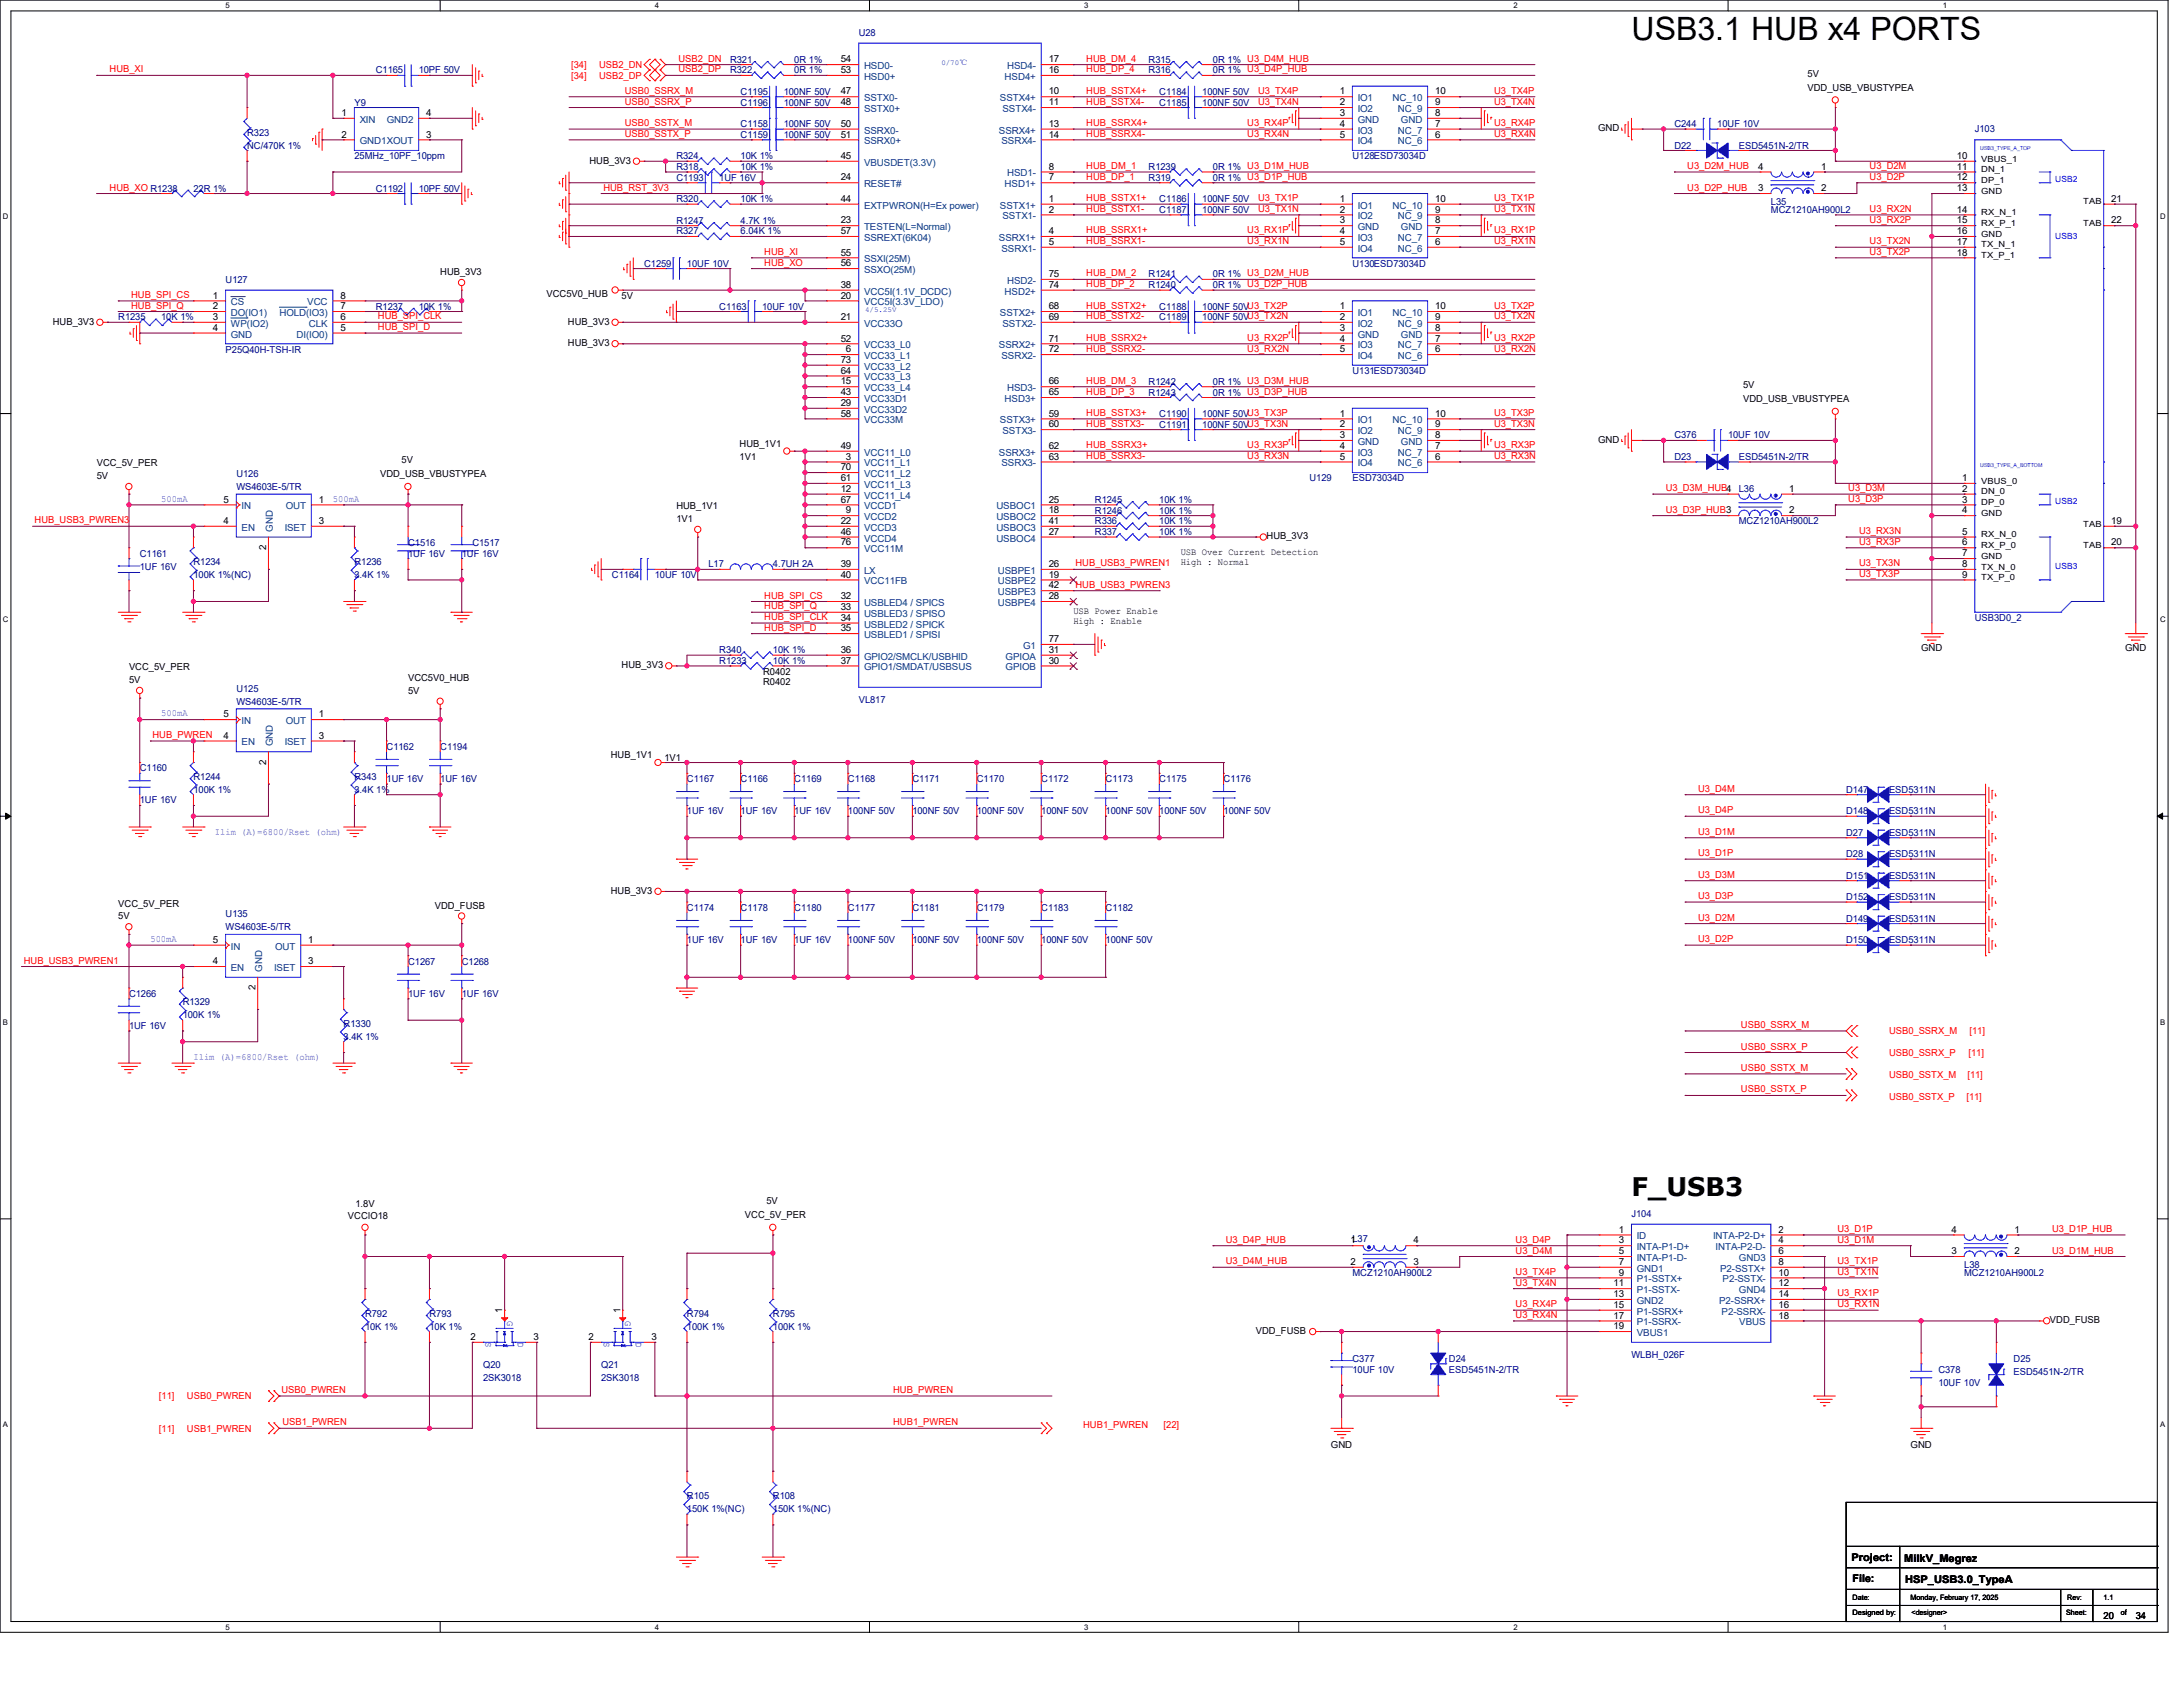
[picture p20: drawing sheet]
<svg xmlns="http://www.w3.org/2000/svg" width="558mm" height="431mm" viewBox="0 0 558 431" stroke-linecap="round" stroke-linejoin="round" font-family="sans-serif">
<defs><g id="words">
<text font-size="8.2" x="417" y="10.2">USB3.1 HUB x4 PORTS</text>
<text font-size="6.6" x="417" y="305.6">F_USB3</text>
<g font-size="2.7">
<text x="473.2" y="398.7">Project:</text>
<text x="486.7" y="399">MilkV_Megrez</text>
<text x="473.5" y="404.2">File:</text>
<text x="487" y="404.5">HSP_USB3.0_TypeA</text>
</g>
<g font-size="2.5" fill="#000080">
<text x="219.5" y="9.1">U28</text>
<text x="186.6" y="16">R321</text>
<text x="203" y="16">0R 1%</text>
<text x="293.6" y="16">R315</text>
<text x="310" y="16">0R 1% U3_D4M_HUB</text>
<text x="96.1" y="18.8">C1165</text>
<text x="107" y="18.8">10PF 50V</text>
<text x="186.6" y="18.8">R322</text>
<text x="203" y="18.8">0R 1%</text>
<text x="293.6" y="18.8">R316</text>
<text x="310" y="18.8">0R 1% U3_D4P_HUB</text>
<text x="90.6" y="27">Y9</text>
<text x="189.3" y="24.3">C1195</text>
<text x="189.3" y="27">C1196</text>
<text x="200.3" y="24.3">100NF 50V</text>
<text x="200.3" y="27">100NF 50V</text>
<text x="296.3" y="24.3">C1184</text>
<text x="296.3" y="27">C1185</text>
<text x="307.3" y="24.3">100NF 50V</text>
<text x="307.3" y="27">100NF 50V</text>
<text x="63.2" y="34.7">R323</text>
<text x="189.3" y="35.2">C1159</text>
<text x="189.3" y="32.5">C1158</text>
<text x="200.3" y="35.2">100NF 50V</text>
<text x="200.3" y="32.5">100NF 50V</text>
<text x="428" y="32.5">C244</text>
<text x="439" y="32.5">10UF 10V</text>
<text x="504.8" y="33.8">J103</text>
<text x="63.2" y="38">NC/470K 1%</text>
<text x="90.6" y="40.7">25MHz_10PF_10ppm</text>
<text x="172.9" y="40.7">R324</text>
<text x="189.3" y="40.7">10K 1%</text>
<text x="345.7" y="40.7">U128ESD73034D</text>
<text x="428" y="38">D22</text>
<text x="444.5" y="38">ESD5451N-2/TR</text>
<text x="172.9" y="43.4">R318</text>
<text x="172.9" y="46.2">C1193</text>
<text x="183.9" y="46.2">1UF 16V</text>
<text x="189.3" y="43.4">10K 1%</text>
<text x="293.6" y="46.2">R319</text>
<text x="293.6" y="43.4">R1239</text>
<text x="310" y="46.2">0R 1% U3_D1P_HUB</text>
<text x="310" y="43.4">0R 1% U3_D1M_HUB</text>
<text x="49.4" y="48.9">22R 1%</text>
<text x="96.1" y="48.9">C1192</text>
<text x="107" y="48.9">10PF 50V</text>
<text x="172.9" y="51.7">R320</text>
<text x="189.3" y="51.7">10K 1%</text>
<text x="296.3" y="51.7">C1186</text>
<text x="307.3" y="51.7">100NF 50V</text>
<text x="452.7" y="52.5">L35</text>
<text x="172.9" y="57.1">R1247</text>
<text x="172.9" y="59.9">R327</text>
<text x="189.3" y="57.1">4.7K 1%</text>
<text x="189.3" y="59.9">6.04K 1%</text>
<text x="296.3" y="54.4">C1187</text>
<text x="307.3" y="54.4">100NF 50V</text>
<text x="452.7" y="54.4">MCZ1210AH900L2</text>
<text x="164.6" y="68.1">C1259</text>
<text x="175.6" y="68.1">10UF 10V</text>
<text x="293.6" y="70.9">R1241</text>
<text x="310" y="70.9">0R 1% U3_D2M_HUB</text>
<text x="345.7" y="68.1">U130ESD73034D</text>
<text x="57.7" y="72.3">U127</text>
<text x="293.6" y="73.6">R1240</text>
<text x="310" y="73.6">0R 1% U3_D2P_HUB</text>
<text x="30.2" y="81.8">R1235</text>
<text x="41.2" y="81.8">10K 1%</text>
<text x="96.1" y="79.1">R1237</text>
<text x="107" y="79.1">10K 1%</text>
<text x="183.9" y="79.1">C1163</text>
<text x="194.8" y="79.1">10UF 10V</text>
<text x="296.3" y="81.8">C1189</text>
<text x="296.3" y="79.1">C1188</text>
<text x="307.3" y="81.8">100NF 50VU3_TX2N</text>
<text x="307.3" y="79.1">100NF 50VU3_TX2P</text>
<text x="57.7" y="90.1">P25Q40H-TSH-IR</text>
<text x="345.7" y="95.5">U131ESD73034D</text>
<text x="293.6" y="98.3">R1242</text>
<text x="293.6" y="101">R1243</text>
<text x="310" y="98.3">0R 1% U3_D3M_HUB</text>
<text x="310" y="101">0R 1% U3_D3P_HUB</text>
<text x="296.3" y="106.6">C1190</text>
<text x="307.3" y="106.6">100NF 50VU3_TX3P</text>
<text x="296.3" y="109.3">C1191</text>
<text x="307.3" y="109.3">100NF 50VU3_TX3N</text>
<text x="428" y="112">C376</text>
<text x="441.7" y="112">10UF 10V</text>
<text x="428" y="117.5">D23</text>
<text x="444.5" y="117.5">ESD5451N-2/TR</text>
<text x="60.4" y="121.9">U126</text>
<text x="60.4" y="125.2">WS4603E-5/TR</text>
<text x="334.7" y="123">U129</text>
<text x="345.7" y="123">ESD73034D</text>
<text x="444.5" y="125.7">L36</text>
<text x="279.9" y="131.2">R1246</text>
<text x="279.9" y="128.5">R1245</text>
<text x="296.3" y="131.2">10K 1%</text>
<text x="296.3" y="128.5">10K 1%</text>
<text x="279.9" y="136.7">R337</text>
<text x="279.9" y="134">R336</text>
<text x="296.3" y="136.7">10K 1%</text>
<text x="296.3" y="134">10K 1%</text>
<text x="444.5" y="134">MCZ1210AH900L2</text>
<text x="35.7" y="142.2">C1161</text>
<text x="104.3" y="139.4">C1516</text>
<text x="104.3" y="142.2">1UF 16V</text>
<text x="118" y="142.2">1UF 16V</text>
<text x="120.7" y="139.4">C1517</text>
<text x="35.7" y="145.5">1UF 16V</text>
<text x="49.4" y="144.4">R1234</text>
<text x="49.4" y="147.7">100K 1%(NC)</text>
<text x="90.6" y="144.4">R1236</text>
<text x="90.6" y="147.7">3.4K 1%</text>
<text x="156.4" y="147.7">C1164</text>
<text x="167.4" y="147.7">10UF 10V</text>
<text x="181.1" y="144.9">L17</text>
<text x="197.6" y="144.9">4.7UH 2A</text>
<text x="504.8" y="158.7">USB3D0_2</text>
<text x="183.9" y="166.9">R340</text>
<text x="197.6" y="166.9">10K 1%</text>
<text x="183.9" y="169.6">R1233</text>
<text x="197.6" y="169.6">10K 1%</text>
<text x="60.4" y="176.7">U125</text>
<text x="219.5" y="179.5">VL817</text>
<text x="60.4" y="180">WS4603E-5/TR</text>
<text x="98.8" y="191.6">C1162</text>
<text x="112.5" y="191.6">C1194</text>
<text x="35.7" y="197.1">C1160</text>
<text x="49.4" y="199.3">R1244</text>
<text x="49.4" y="202.6">100K 1%</text>
<text x="90.6" y="199.3">R343</text>
<text x="90.6" y="202.6">3.4K 1%</text>
<text x="98.8" y="199.8">1UF 16V</text>
<text x="112.5" y="199.8">1UF 16V</text>
<text x="175.6" y="199.8">C1167</text>
<text x="189.3" y="199.8">C1166</text>
<text x="203" y="199.8">C1169</text>
<text x="216.7" y="199.8">C1168</text>
<text x="233.2" y="199.8">C1171</text>
<text x="249.7" y="199.8">C1170</text>
<text x="266.1" y="199.8">C1172</text>
<text x="282.6" y="199.8">C1173</text>
<text x="296.3" y="199.8">C1175</text>
<text x="312.8" y="199.8">C1176</text>
<text x="471.9" y="202.6">D147</text>
<text x="482.9" y="202.6">ESD5311N</text>
<text x="35.7" y="205.3">1UF 16V</text>
<text x="175.6" y="208">1UF 16V</text>
<text x="189.3" y="208">1UF 16V</text>
<text x="203" y="208">1UF 16V</text>
<text x="216.7" y="208">100NF 50V</text>
<text x="233.2" y="208">100NF 50V</text>
<text x="249.7" y="208">100NF 50V</text>
<text x="266.1" y="208">100NF 50V</text>
<text x="282.6" y="208">100NF 50V</text>
<text x="296.3" y="208">100NF 50V</text>
<text x="312.8" y="208">100NF 50V</text>
<text x="471.9" y="208">D148</text>
<text x="482.9" y="208">ESD5311N</text>
<text x="471.9" y="213.5">D27</text>
<text x="482.9" y="213.5">ESD5311N</text>
<text x="471.9" y="219">D28</text>
<text x="482.9" y="219">ESD5311N</text>
<text x="471.9" y="224.5">D151</text>
<text x="482.9" y="224.5">ESD5311N</text>
<text x="175.6" y="232.7">C1174</text>
<text x="189.3" y="232.7">C1178</text>
<text x="203" y="232.7">C1180</text>
<text x="216.7" y="232.7">C1177</text>
<text x="233.2" y="232.7">C1181</text>
<text x="249.7" y="232.7">C1179</text>
<text x="266.1" y="232.7">C1183</text>
<text x="282.6" y="232.7">C1182</text>
<text x="471.9" y="230">D152</text>
<text x="482.9" y="230">ESD5311N</text>
<text x="57.7" y="234.4">U135</text>
<text x="57.7" y="237.7">WS4603E-5/TR</text>
<text x="471.9" y="235.5">D149</text>
<text x="482.9" y="235.5">ESD5311N</text>
<text x="175.6" y="241">1UF 16V</text>
<text x="189.3" y="241">1UF 16V</text>
<text x="203" y="241">1UF 16V</text>
<text x="216.7" y="241">100NF 50V</text>
<text x="233.2" y="241">100NF 50V</text>
<text x="249.7" y="241">100NF 50V</text>
<text x="266.1" y="241">100NF 50V</text>
<text x="282.6" y="241">100NF 50V</text>
<text x="471.9" y="241">D150</text>
<text x="482.9" y="241">ESD5311N</text>
<text x="104.3" y="246.4">C1267</text>
<text x="118" y="246.4">C1268</text>
<text x="33" y="254.7">C1266</text>
<text x="46.7" y="256.9">R1329</text>
<text x="104.3" y="254.7">1UF 16V</text>
<text x="118" y="254.7">1UF 16V</text>
<text x="33" y="262.9">1UF 16V</text>
<text x="46.7" y="260.1">100K 1%</text>
<text x="87.8" y="262.3">R1330</text>
<text x="87.8" y="265.6">3.4K 1%</text>
<text x="417" y="310.9">J104</text>
<text x="345.7" y="326">MCZ1210AH900L2</text>
<text x="502.1" y="324.1">L38</text>
<text x="502.1" y="326">MCZ1210AH900L2</text>
<text x="93.3" y="336.4">R792</text>
<text x="93.3" y="339.7">10K 1%</text>
<text x="109.8" y="336.4">R793</text>
<text x="109.8" y="339.7">10K 1%</text>
<text x="175.6" y="336.4">R794</text>
<text x="175.6" y="339.7">100K 1%</text>
<text x="197.6" y="336.4">R795</text>
<text x="197.6" y="339.7">100K 1%</text>
<text x="345.7" y="347.9">C377</text>
<text x="370.4" y="347.9">D24</text>
<text x="417" y="346.8">WLBH_026F</text>
<text x="514.7" y="347.9">D25</text>
<text x="123.5" y="349.6">Q20</text>
<text x="123.5" y="352.9">2SK3018</text>
<text x="153.7" y="349.6">Q21</text>
<text x="153.7" y="352.9">2SK3018</text>
<text x="345.7" y="350.7">10UF 10V</text>
<text x="370.4" y="350.7">ESD5451N-2/TR</text>
<text x="495.5" y="350.7">C378</text>
<text x="495.5" y="354">10UF 10V</text>
<text x="514.7" y="351.2">ESD5451N-2/TR</text>
<text x="175.6" y="383">R105</text>
<text x="197.6" y="383">R108</text>
<text x="175.6" y="386.3">150K 1%(NC)</text>
<text x="197.6" y="386.3">150K 1%(NC)</text>
</g>
<g font-size="2.5" fill="#f00">
<text x="146" y="17.4">[34]</text>
<text x="153.1" y="17.4">USB2_DN</text>
<text x="173.4" y="15.7">USB2_DN</text>
<text x="277.7" y="15.7">HUB_DM_4</text>
<text x="28" y="18.5">HUB_XI</text>
<text x="146" y="20.1">[34]</text>
<text x="153.1" y="20.1">USB2_DP</text>
<text x="159.7" y="24">USB0_SSRX_M</text>
<text x="173.4" y="18.5">USB2_DP</text>
<text x="277.7" y="24">HUB_SSTX4+</text>
<text x="277.7" y="18.5">HUB_DP_4</text>
<text x="321.6" y="24">U3_TX4P</text>
<text x="381.9" y="24">U3_TX4P</text>
<text x="159.7" y="26.7">USB0_SSRX_P</text>
<text x="277.7" y="26.7">HUB_SSTX4-</text>
<text x="321.6" y="26.7">U3_TX4N</text>
<text x="381.9" y="26.7">U3_TX4N</text>
<text x="159.7" y="32.2">USB0_SSTX_M</text>
<text x="159.7" y="35">USB0_SSTX_P</text>
<text x="277.7" y="32.2">HUB_SSRX4+</text>
<text x="277.7" y="35">HUB_SSRX4-</text>
<text x="318.8" y="32.2">U3_RX4P</text>
<text x="318.8" y="35">U3_RX4N</text>
<text x="381.9" y="32.2">U3_RX4P</text>
<text x="381.9" y="35">U3_RX4N</text>
<text x="277.7" y="43.2">HUB_DM_1</text>
<text x="277.7" y="45.9">HUB_DP_1</text>
<text x="431.3" y="43.2">U3_D2M_HUB</text>
<text x="477.9" y="43.2">U3_D2M</text>
<text x="477.9" y="45.9">U3_D2P</text>
<text x="28" y="48.7">HUB_XO R1238</text>
<text x="154.2" y="48.7">HUB_RST_3V3</text>
<text x="277.7" y="51.4">HUB_SSTX1+</text>
<text x="321.6" y="51.4">U3_TX1P</text>
<text x="381.9" y="51.4">U3_TX1P</text>
<text x="431.3" y="48.7">U3_D2P_HUB</text>
<text x="277.7" y="54.1">HUB_SSTX1-</text>
<text x="277.7" y="59.6">HUB_SSRX1+</text>
<text x="318.8" y="59.6">U3_RX1P</text>
<text x="321.6" y="54.1">U3_TX1N</text>
<text x="381.9" y="54.1">U3_TX1N</text>
<text x="381.9" y="59.6">U3_RX1P</text>
<text x="477.9" y="56.9">U3_RX2P</text>
<text x="477.9" y="54.1">U3_RX2N</text>
<text x="195.4" y="65.1">HUB_XI</text>
<text x="277.7" y="62.4">HUB_SSRX1-</text>
<text x="318.8" y="62.4">U3_RX1N</text>
<text x="381.9" y="62.4">U3_RX1N</text>
<text x="477.9" y="62.4">U3_TX2N</text>
<text x="477.9" y="65.1">U3_TX2P</text>
<text x="195.4" y="67.9">HUB_XO</text>
<text x="277.7" y="70.6">HUB_DM_2</text>
<text x="33.5" y="76.1">HUB_SPI_CS</text>
<text x="277.7" y="73.4">HUB_DP_2</text>
<text x="33.5" y="78.8">HUB_SPI_Q</text>
<text x="96.6" y="81.6">HUB_SPI_CLK</text>
<text x="277.7" y="78.8">HUB_SSTX2+</text>
<text x="277.7" y="81.6">HUB_SSTX2-</text>
<text x="381.9" y="78.8">U3_TX2P</text>
<text x="381.9" y="81.6">U3_TX2N</text>
<text x="96.6" y="84.3">HUB_SPI_D</text>
<text x="277.7" y="87.1">HUB_SSRX2+</text>
<text x="277.7" y="89.8">HUB_SSRX2-</text>
<text x="318.8" y="87.1">U3_RX2P</text>
<text x="318.8" y="89.8">U3_RX2N</text>
<text x="381.9" y="87.1">U3_RX2P</text>
<text x="381.9" y="89.8">U3_RX2N</text>
<text x="277.7" y="98">HUB_DM_3</text>
<text x="277.7" y="100.8">HUB_DP_3</text>
<text x="277.7" y="106.3">HUB_SSTX3+</text>
<text x="381.9" y="106.3">U3_TX3P</text>
<text x="277.7" y="109">HUB_SSTX3-</text>
<text x="381.9" y="109">U3_TX3N</text>
<text x="277.7" y="114.5">HUB_SSRX3+</text>
<text x="277.7" y="117.3">HUB_SSRX3-</text>
<text x="318.8" y="114.5">U3_RX3P</text>
<text x="318.8" y="117.3">U3_RX3N</text>
<text x="381.9" y="114.5">U3_RX3P</text>
<text x="381.9" y="117.3">U3_RX3N</text>
<text x="425.8" y="125.5">U3_D3M_HUB4</text>
<text x="472.4" y="125.5">U3_D3M</text>
<text x="425.8" y="131">U3_D3P_HUB3</text>
<text x="472.4" y="128.2">U3_D3P</text>
<text x="8.8" y="133.7">HUB_USB3_PWREN3</text>
<text x="475.2" y="136.4">U3_RX3N</text>
<text x="475.2" y="139.2">U3_RX3P</text>
<text x="274.9" y="144.7">HUB_USB3_PWREN1</text>
<text x="475.2" y="147.4">U3_TX3P</text>
<text x="475.2" y="144.7">U3_TX3N</text>
<text x="195.4" y="152.9">HUB_SPI_CS</text>
<text x="195.4" y="155.7">HUB_SPI_Q</text>
<text x="274.9" y="150.2">HUB_USB3_PWREN3</text>
<text x="195.4" y="158.4">HUB_SPI_CLK</text>
<text x="195.4" y="161.1">HUB_SPI_D</text>
<text x="39" y="188.6">HUB_PWREN</text>
<text x="434" y="202.3">U3_D4M</text>
<text x="434" y="207.8">U3_D4P</text>
<text x="434" y="213.3">U3_D1M</text>
<text x="434" y="218.7">U3_D1P</text>
<text x="434" y="224.2">U3_D3M</text>
<text x="434" y="229.7">U3_D3P</text>
<text x="434" y="235.2">U3_D2M</text>
<text x="434" y="240.7">U3_D2P</text>
<text x="6.1" y="246.2">HUB_USB3_PWREN1</text>
<text x="445" y="262.6">USB0_SSRX_M</text>
<text x="445" y="268.1">USB0_SSRX_P</text>
<text x="482.9" y="264.3">USB0_SSRX_M</text>
<text x="482.9" y="269.7">USB0_SSRX_P</text>
<text x="503.2" y="269.7">[11]</text>
<text x="503.4" y="264.3">[11]</text>
<text x="445" y="273.6">USB0_SSTX_M</text>
<text x="482.9" y="275.5">USB0_SSTX_M</text>
<text x="502.9" y="275.5">[11]</text>
<text x="445" y="279.1">USB0_SSTX_P</text>
<text x="482.9" y="281">USB0_SSTX_P</text>
<text x="502.6" y="281">[11]</text>
<text x="313.3" y="317.5">U3_D4P_HUB</text>
<text x="387.4" y="317.5">U3_D4P</text>
<text x="469.7" y="314.7">U3_D1P</text>
<text x="469.7" y="317.5">U3_D1M</text>
<text x="524.6" y="314.7">U3_D1P_HUB</text>
<text x="313.3" y="323">U3_D4M_HUB</text>
<text x="387.4" y="320.3">U3_D4M</text>
<text x="469.7" y="323">U3_TX1P</text>
<text x="524.6" y="320.3">U3_D1M_HUB</text>
<text x="387.4" y="325.7">U3_TX4P</text>
<text x="387.4" y="328.5">U3_TX4N</text>
<text x="469.7" y="325.7">U3_TX1N</text>
<text x="387.4" y="334">U3_RX4P</text>
<text x="469.7" y="331.2">U3_RX1P</text>
<text x="469.7" y="334">U3_RX1N</text>
<text x="387.4" y="336.7">U3_RX4N</text>
<text x="40.6" y="357.5">[11]</text>
<text x="47.8" y="357.5">USB0_PWREN</text>
<text x="71.9" y="355.9">USB0_PWREN</text>
<text x="228.3" y="355.9">HUB_PWREN</text>
<text x="40.6" y="365.8">[11]</text>
<text x="47.8" y="365.8">USB1_PWREN</text>
<text x="72.2" y="364.2">USB1_PWREN</text>
<text x="228.3" y="364.2">HUB1_PWREN</text>
<text x="276.9" y="365">HUB1_PWREN</text>
<text x="297.4" y="365">[22]</text>
</g>
<g font-size="2.5">
<text x="214.9" y="15.9">54</text>
<text x="268.1" y="15.9">17</text>
<text x="214.9" y="18.7">53</text>
<text x="268.1" y="18.7">16</text>
<text x="462" y="23.2">VDD_USB_VBUSTYPEA</text>
<text x="462" y="19.6">5V</text>
<text x="87.3" y="29.6">1</text>
<text x="108.9" y="29.6">4</text>
<text x="214.9" y="26.9">48</text>
<text x="214.9" y="24.1">47</text>
<text x="268.1" y="24.1">10</text>
<text x="268.1" y="26.9">11</text>
<text x="342.4" y="24.1">1</text>
<text x="342.4" y="26.9">2</text>
<text x="342.4" y="29.6">3</text>
<text x="366.8" y="24.1">10</text>
<text x="366.8" y="26.9">9</text>
<text x="366.8" y="29.6">8</text>
<text x="87.3" y="35.1">2</text>
<text x="108.9" y="35.1">3</text>
<text x="214.9" y="35.1">51</text>
<text x="214.9" y="32.4">50</text>
<text x="268.1" y="32.4">13</text>
<text x="268.1" y="35.1">14</text>
<text x="342.4" y="32.4">4</text>
<text x="342.4" y="35.1">5</text>
<text x="366.8" y="32.4">7</text>
<text x="366.8" y="35.1">6</text>
<text x="408.5" y="33.6">GND</text>
<text x="150.7" y="41.8">HUB_3V3</text>
<text x="214.9" y="40.6">45</text>
<text x="500.2" y="40.6">10</text>
<text x="214.9" y="46.1">24</text>
<text x="268.1" y="46.1">7</text>
<text x="268.1" y="43.3">8</text>
<text x="449.4" y="43.3">4</text>
<text x="465.5" y="43.3">1</text>
<text x="500.2" y="43.3">11</text>
<text x="500.2" y="46.1">12</text>
<text x="214.9" y="51.6">44</text>
<text x="268.1" y="51.6">1</text>
<text x="342.4" y="51.6">1</text>
<text x="366.8" y="51.6">10</text>
<text x="449.4" y="48.9">3</text>
<text x="465.5" y="48.9">2</text>
<text x="500.2" y="48.9">13</text>
<text x="539.6" y="51.6">21</text>
<text x="214.9" y="59.8">57</text>
<text x="214.9" y="57.1">23</text>
<text x="268.1" y="54.3">2</text>
<text x="268.1" y="59.8">4</text>
<text x="342.4" y="54.3">2</text>
<text x="342.4" y="59.8">4</text>
<text x="342.4" y="57.1">3</text>
<text x="366.8" y="54.3">9</text>
<text x="366.8" y="59.8">7</text>
<text x="366.8" y="57.1">8</text>
<text x="500.2" y="54.3">14</text>
<text x="500.2" y="57.1">15</text>
<text x="500.2" y="59.8">16</text>
<text x="539.6" y="57.1">22</text>
<text x="214.9" y="65.3">55</text>
<text x="268.1" y="62.6">5</text>
<text x="342.4" y="62.6">5</text>
<text x="366.8" y="62.6">6</text>
<text x="500.2" y="62.6">17</text>
<text x="500.2" y="65.3">18</text>
<text x="112.5" y="70.3">HUB_3V3</text>
<text x="214.9" y="68">56</text>
<text x="268.1" y="70.8">75</text>
<text x="54.4" y="76.3">1</text>
<text x="87" y="76.3">8</text>
<text x="139.7" y="75.8">VCC5V0_HUB</text>
<text x="158.9" y="76.4">5V</text>
<text x="214.9" y="73.5">38</text>
<text x="214.9" y="76.3">20</text>
<text x="268.1" y="73.5">74</text>
<text x="13.5" y="82.9">HUB_3V3</text>
<text x="54.4" y="79">2</text>
<text x="54.4" y="81.7">3</text>
<text x="87" y="81.7">6</text>
<text x="87" y="79">7</text>
<text x="145.2" y="82.9">HUB_3V3</text>
<text x="214.9" y="81.7">21</text>
<text x="268.1" y="79">68</text>
<text x="268.1" y="81.7">69</text>
<text x="342.4" y="79">1</text>
<text x="342.4" y="81.7">2</text>
<text x="366.8" y="79">10</text>
<text x="366.8" y="81.7">9</text>
<text x="54.4" y="84.5">4</text>
<text x="87" y="84.5">5</text>
<text x="145.2" y="88.4">HUB_3V3</text>
<text x="214.9" y="87.2">52</text>
<text x="216.2" y="90">6</text>
<text x="268.1" y="87.2">71</text>
<text x="268.1" y="90">72</text>
<text x="342.4" y="87.2">4</text>
<text x="342.4" y="90">5</text>
<text x="342.4" y="84.5">3</text>
<text x="366.8" y="87.2">7</text>
<text x="366.8" y="90">6</text>
<text x="366.8" y="84.5">8</text>
<text x="214.9" y="95.5">64</text>
<text x="214.9" y="92.7">73</text>
<text x="214.9" y="98.2">15</text>
<text x="214.9" y="101">43</text>
<text x="268.1" y="101">65</text>
<text x="268.1" y="98.2">66</text>
<text x="445.6" y="99.1">5V</text>
<text x="214.9" y="106.4">58</text>
<text x="214.9" y="103.7">29</text>
<text x="268.1" y="106.4">59</text>
<text x="342.4" y="106.4">1</text>
<text x="366.8" y="106.4">10</text>
<text x="445.6" y="102.7">VDD_USB_VBUSTYPEA</text>
<text x="268.1" y="109.2">60</text>
<text x="342.4" y="109.2">2</text>
<text x="342.4" y="111.9">3</text>
<text x="366.8" y="109.2">9</text>
<text x="366.8" y="111.9">8</text>
<text x="408.5" y="113.1">GND</text>
<text x="24.7" y="119.2">VCC_5V_PER</text>
<text x="102.7" y="118.3">5V</text>
<text x="189.1" y="114.2">HUB_1V1</text>
<text x="189.1" y="117.5">1V1</text>
<text x="214.9" y="114.7">49</text>
<text x="216.2" y="117.4">3</text>
<text x="268.1" y="114.7">62</text>
<text x="268.1" y="117.4">63</text>
<text x="342.4" y="114.7">4</text>
<text x="342.4" y="117.4">5</text>
<text x="366.8" y="114.7">7</text>
<text x="366.8" y="117.4">6</text>
<text x="24.7" y="122.4">5V</text>
<text x="97.2" y="121.9">VDD_USB_VBUSTYPEA</text>
<text x="214.9" y="125.6">12</text>
<text x="214.9" y="122.9">61</text>
<text x="214.9" y="120.1">70</text>
<text x="457.3" y="125.6">1</text>
<text x="501.5" y="122.9">1</text>
<text x="501.5" y="125.6">2</text>
<text x="57.1" y="128.4">5</text>
<text x="81.5" y="128.4">1</text>
<text x="172.9" y="130.1">HUB_1V1</text>
<text x="214.9" y="128.4">67</text>
<text x="216.2" y="131.1">9</text>
<text x="268.1" y="131.1">18</text>
<text x="268.1" y="128.4">25</text>
<text x="457.3" y="131.1">2</text>
<text x="501.5" y="128.4">3</text>
<text x="501.5" y="131.1">4</text>
<text x="57.1" y="133.9">4</text>
<text x="81.5" y="133.9">3</text>
<text x="172.9" y="133.4">1V1</text>
<text x="214.9" y="133.9">22</text>
<text x="214.9" y="136.6">46</text>
<text x="268.1" y="133.9">41</text>
<text x="268.1" y="136.6">27</text>
<text x="323.8" y="137.8">HUB_3V3</text>
<text x="501.5" y="136.6">5</text>
<text x="539.6" y="133.9">19</text>
<text x="68" y="140.5" transform="rotate(-90 68 140.5)">2</text>
<text x="214.9" y="139.4">76</text>
<text x="301.8" y="141.9">USB Over Current Detection</text>
<text x="501.5" y="139.4">6</text>
<text x="501.5" y="142.1">7</text>
<text x="539.6" y="139.4">20</text>
<text x="214.9" y="147.6">40</text>
<text x="214.9" y="144.9">39</text>
<text x="268.1" y="147.6">19</text>
<text x="268.1" y="144.9">26</text>
<text x="301.8" y="144.4">High : Normal</text>
<text x="501.5" y="144.9">8</text>
<text x="501.5" y="147.6">9</text>
<text x="214.9" y="155.8">33</text>
<text x="214.9" y="153.1">32</text>
<text x="268.1" y="153.1">28</text>
<text x="268.1" y="150.3">42</text>
<text x="214.9" y="161.3">35</text>
<text x="214.9" y="158.6">34</text>
<text x="274.4" y="157">USB Power Enable</text>
<text x="274.4" y="159.4">High : Enable</text>
<text x="214.9" y="166.8">36</text>
<text x="268.1" y="164">77</text>
<text x="268.1" y="166.8">31</text>
<text x="491.1" y="166.3">GND</text>
<text x="543.2" y="166.3">GND</text>
<text x="33" y="171.3">VCC_5V_PER</text>
<text x="158.9" y="170.7">HUB_3V3</text>
<text x="195.1" y="172.4">R0402</text>
<text x="214.9" y="169.5">37</text>
<text x="268.1" y="169.5">30</text>
<text x="33" y="174.6">5V</text>
<text x="104.3" y="174">VCC5V0_HUB</text>
<text x="104.3" y="177.3">5V</text>
<text x="195.1" y="175.1">R0402</text>
<text x="57.1" y="183.3">5</text>
<text x="81.5" y="183.3">1</text>
<text x="57.1" y="188.7">4</text>
<text x="81.5" y="188.7">3</text>
<text x="68" y="195.4" transform="rotate(-90 68 195.4)">2</text>
<text x="156.1" y="193.8">HUB_1V1</text>
<text x="169.8" y="194.3">1V1</text>
<text x="30.2" y="231.6">VCC_5V_PER</text>
<text x="111.2" y="232.2">VDD_FUSB</text>
<text x="156.1" y="228.3">HUB_3V3</text>
<text x="30.2" y="234.9">5V</text>
<text x="54.4" y="240.9">5</text>
<text x="78.8" y="240.9">1</text>
<text x="54.4" y="246.3">4</text>
<text x="78.8" y="246.3">3</text>
<text x="65.3" y="253" transform="rotate(-90 65.3 253)">2</text>
<text x="88.9" y="311.4">VCCIO18</text>
<text x="90.8" y="308.4">1.8V</text>
<text x="190.4" y="311.2">VCC_5V_PER</text>
<text x="195.9" y="307.6">5V</text>
<text x="345.2" y="317.7">1L37</text>
<text x="361.3" y="317.7">4</text>
<text x="413.8" y="314.9">1</text>
<text x="413.8" y="317.7">3</text>
<text x="454.6" y="317.7">4</text>
<text x="454.6" y="315">2</text>
<text x="498.8" y="314.9">4</text>
<text x="514.9" y="314.9">1</text>
<text x="345.2" y="323.2">2</text>
<text x="361.3" y="323.2">3</text>
<text x="413.8" y="320.4">5</text>
<text x="413.8" y="323.2">7</text>
<text x="454.6" y="320.4">6</text>
<text x="454.6" y="323.2">8</text>
<text x="498.8" y="320.4">3</text>
<text x="514.9" y="320.4">2</text>
<text x="412.4" y="328.6">11</text>
<text x="413.8" y="325.9">9</text>
<text x="454.6" y="325.9">10</text>
<text x="454.6" y="328.6">12</text>
<text x="128.4" y="335.6" transform="rotate(-90 128.4 335.6)">1</text>
<text x="158.6" y="335.6" transform="rotate(-90 158.6 335.6)">1</text>
<text x="412.4" y="331.4">13</text>
<text x="412.4" y="334.1">15</text>
<text x="454.6" y="331.4">14</text>
<text x="454.6" y="334.1">16</text>
<text x="321" y="340.8">VDD_FUSB</text>
<text x="412.4" y="336.9">17</text>
<text x="412.4" y="339.6">19</text>
<text x="454.6" y="336.9">18</text>
<text x="524" y="338.1">VDD_FUSB</text>
<text x="120.2" y="342.3">2</text>
<text x="136.4" y="342.3">3</text>
<text x="150.4" y="342.3">2</text>
<text x="166.5" y="342.3">3</text>
<text x="340.2" y="369.9">GND</text>
<text x="488.4" y="369.9">GND</text>
<text x="537.7" y="413.5">20</text>
<text x="545.9" y="413.5">34</text>
</g>
<g font-size="2.5" fill="#004080">
<text x="220.9" y="17.7">HSD0-</text>
<text x="257.4" y="17.7">HSD4-</text>
<text x="220.9" y="20.4">HSD0+</text>
<text x="256.8" y="20.4">HSD4+</text>
<text x="220.9" y="28.6">SSTX0+</text>
<text x="220.9" y="25.9">SSTX0-</text>
<text x="255.6" y="25.9">SSTX4+</text>
<text x="256.2" y="28.6">SSTX4-</text>
<text x="347" y="25.9">IO1</text>
<text x="347" y="28.6">IO2</text>
<text x="355.9" y="25.9">NC_10</text>
<text x="357.3" y="28.6">NC_9</text>
<text x="91.9" y="31.4">XIN</text>
<text x="98.8" y="31.4">GND2</text>
<text x="220.9" y="34.1">SSRX0-</text>
<text x="255.4" y="34.1">SSRX4+</text>
<text x="347" y="34.1">IO3</text>
<text x="347" y="31.4">GND</text>
<text x="357.3" y="34.1">NC_7</text>
<text x="358.1" y="31.4">GND</text>
<text x="91.9" y="36.9">GND1XOUT</text>
<text x="220.9" y="36.9">SSRX0+</text>
<text x="256" y="36.9">SSRX4-</text>
<text x="347" y="36.9">IO4</text>
<text x="357.3" y="36.9">NC_6</text>
<text x="220.9" y="47.8">RESET#</text>
<text x="220.9" y="42.3">VBUSDET(3.3V)</text>
<text x="256.8" y="47.8">HSD1+</text>
<text x="257.4" y="45.1">HSD1-</text>
<text x="220.9" y="53.3">EXTPWRON(H=Ex power)</text>
<text x="255.6" y="53.3">SSTX1+</text>
<text x="347" y="53.3">IO1</text>
<text x="355.9" y="53.3">NC_10</text>
<text x="220.9" y="58.8">TESTEN(L=Normal)</text>
<text x="256.2" y="56">SSTX1-</text>
<text x="347" y="56">IO2</text>
<text x="347" y="58.8">GND</text>
<text x="357.3" y="56">NC_9</text>
<text x="358.1" y="58.8">GND</text>
<text x="220.9" y="61.6">SSREXT(6K04)</text>
<text x="255.4" y="61.6">SSRX1+</text>
<text x="256" y="64.3">SSRX1-</text>
<text x="347" y="61.6">IO3</text>
<text x="347" y="64.3">IO4</text>
<text x="357.3" y="61.6">NC_7</text>
<text x="357.3" y="64.3">NC_6</text>
<text x="220.9" y="69.8">SSXO(25M)</text>
<text x="220.9" y="67">SSXI(25M)</text>
<text x="220.9" y="75.3">VCC5I(1.1V_DCDC)</text>
<text x="256.8" y="75.3">HSD2+</text>
<text x="257.4" y="72.5">HSD2-</text>
<text x="59" y="78">CS</text>
<text x="59" y="80.7">DO(IO1)</text>
<text x="59" y="83.5">WP(IO2)</text>
<text x="71.4" y="80.7">HOLD(IO3)</text>
<text x="78.5" y="78">VCC</text>
<text x="79" y="83.5">CLK</text>
<text x="220.9" y="83.5">VCC33O</text>
<text x="220.9" y="78">VCC5I(3.3V_LDO)</text>
<text x="255.6" y="80.7">SSTX2+</text>
<text x="256.2" y="83.5">SSTX2-</text>
<text x="347" y="80.7">IO1</text>
<text x="347" y="83.5">IO2</text>
<text x="355.9" y="80.7">NC_10</text>
<text x="357.3" y="83.5">NC_9</text>
<text x="59" y="86.2">GND</text>
<text x="75.8" y="86.2">DI(IO0)</text>
<text x="220.9" y="89">VCC33_L0</text>
<text x="255.4" y="89">SSRX2+</text>
<text x="347" y="89">IO3</text>
<text x="347" y="86.2">GND</text>
<text x="357.3" y="89">NC_7</text>
<text x="358.1" y="86.2">GND</text>
<text x="220.9" y="91.7">VCC33_L1</text>
<text x="220.9" y="94.4">VCC33_L2</text>
<text x="256" y="91.7">SSRX2-</text>
<text x="347" y="91.7">IO4</text>
<text x="357.3" y="91.7">NC_6</text>
<text x="220.9" y="99.9">VCC33_L4</text>
<text x="220.9" y="97.2">VCC33_L3</text>
<text x="257.4" y="99.9">HSD3-</text>
<text x="220.9" y="105.5">VCC33D2</text>
<text x="220.9" y="102.7">VCC33D1</text>
<text x="256.8" y="102.7">HSD3+</text>
<text x="220.9" y="108.2">VCC33M</text>
<text x="255.6" y="108.2">SSTX3+</text>
<text x="256.2" y="110.9">SSTX3-</text>
<text x="347" y="108.2">IO1</text>
<text x="347" y="110.9">IO2</text>
<text x="347" y="113.7">GND</text>
<text x="355.9" y="108.2">NC_10</text>
<text x="357.3" y="110.9">NC_9</text>
<text x="358.1" y="113.7">GND</text>
<text x="220.9" y="119.2">VCC11_L1</text>
<text x="220.9" y="116.4">VCC11_L0</text>
<text x="255.4" y="116.4">SSRX3+</text>
<text x="256" y="119.2">SSRX3-</text>
<text x="347" y="116.4">IO3</text>
<text x="347" y="119.2">IO4</text>
<text x="357.3" y="116.4">NC_7</text>
<text x="357.3" y="119.2">NC_6</text>
<text x="220.9" y="124.6">VCC11_L3</text>
<text x="220.9" y="121.9">VCC11_L2</text>
<text x="61.8" y="130.1">IN</text>
<text x="73" y="130.1">OUT</text>
<text x="220.9" y="127.4">VCC11_L4</text>
<text x="220.9" y="130.1">VCCD1</text>
<text x="254.7" y="130.1">USBOC1</text>
<text x="61.8" y="135.6">EN</text>
<text x="69.8" y="135.8" transform="rotate(-90 69.8 135.8)">GND</text>
<text x="72.8" y="135.6">ISET</text>
<text x="220.9" y="132.9">VCCD2</text>
<text x="220.9" y="135.6">VCCD3</text>
<text x="254.7" y="132.9">USBOC2</text>
<text x="254.7" y="135.6">USBOC3</text>
<text x="220.9" y="141.1">VCC11M</text>
<text x="220.9" y="138.3">VCCD4</text>
<text x="254.7" y="138.3">USBOC4</text>
<text x="220.9" y="149.3">VCC11FB</text>
<text x="220.9" y="146.6">LX</text>
<text x="255.1" y="149.3">USBPE2</text>
<text x="255.1" y="146.6">USBPE1</text>
<text x="220.9" y="154.8">USBLED4 / SPICS</text>
<text x="255.1" y="154.8">USBPE4</text>
<text x="255.1" y="152.1">USBPE3</text>
<text x="220.9" y="160.3">USBLED2 / SPICK</text>
<text x="220.9" y="157.6">USBLED3 / SPISO</text>
<text x="220.9" y="163">USBLED1 / SPISI</text>
<text x="261.5" y="165.8">G1</text>
<text x="220.9" y="171.3">GPIO1/SMDAT/USBSUS</text>
<text x="220.9" y="168.5">GPIO2/SMCLK/USBHID</text>
<text x="257" y="168.5">GPIOA</text>
<text x="257" y="171.3">GPIOB</text>
<text x="61.8" y="185">IN</text>
<text x="73" y="185">OUT</text>
<text x="61.8" y="190.5">EN</text>
<text x="69.8" y="190.7" transform="rotate(-90 69.8 190.7)">GND</text>
<text x="72.8" y="190.5">ISET</text>
<text x="59" y="242.6">IN</text>
<text x="70.3" y="242.6">OUT</text>
<text x="59" y="248.1">EN</text>
<text x="67" y="248.3" transform="rotate(-90 67 248.3)">GND</text>
<text x="70.1" y="248.1">ISET</text>
<text x="418.4" y="316.7">ID</text>
<text x="437.9" y="316.7">INTA-P2-D+</text>
<text x="418.4" y="319.4">INTA-P1-D+</text>
<text x="418.4" y="322.2">INTA-P1-D-</text>
<text x="438.5" y="319.4">INTA-P2-D-</text>
<text x="444.5" y="322.2">GND3</text>
<text x="418.4" y="324.9">GND1</text>
<text x="418.4" y="327.6">P1-SSTX+</text>
<text x="439.7" y="324.9">P2-SSTX+</text>
<text x="440.3" y="327.6">P2-SSTX-</text>
<text x="418.4" y="330.4">P1-SSTX-</text>
<text x="418.4" y="333.1">GND2</text>
<text x="418.4" y="335.9">P1-SSRX+</text>
<text x="439.4" y="333.1">P2-SSRX+</text>
<text x="440.1" y="335.9">P2-SSRX-</text>
<text x="444.5" y="330.4">GND4</text>
<text x="418.4" y="338.6">P1-SSRX-</text>
<text x="418.4" y="341.3">VBUS1</text>
<text x="444.6" y="338.6">VBUS</text>
</g>
<g font-size="2.5" fill="#8000ff">
<text x="41.2" y="128.2">500mA</text>
<text x="85.1" y="128.2">500mA</text>
<text x="41.2" y="183">500mA</text>
<text x="54.9" y="213.2">Ilim (A)=6800/Rset (ohm)</text>
<text x="38.4" y="240.7">500mA</text>
<text x="49.4" y="270.8">Ilim (A)=6800/Rset (ohm)</text>
</g>
<g font-size="2.5" fill="#00f">
<text x="129.6" y="337.5" transform="rotate(90 129.6 337.5)">G</text>
<text x="159.8" y="337.5" transform="rotate(90 159.8 337.5)">G</text>
<text x="124.1" y="342.9" transform="rotate(90 124.1 342.9)">S</text>
<text x="132.3" y="342.9" transform="rotate(90 132.3 342.9)">D</text>
<text x="154.3" y="342.9" transform="rotate(90 154.3 342.9)">S</text>
<text x="162.5" y="342.9" transform="rotate(90 162.5 342.9)">D</text>
</g>
<g font-size="2.2">
<text x="506.4" y="41.3">VBUS_1</text>
<text x="506.4" y="44">DN_1</text>
<text x="506.4" y="46.7">DP_1</text>
<text x="506.4" y="49.5">GND</text>
<text x="532.5" y="52.2">TAB</text>
<text x="506.4" y="55">RX_N_1</text>
<text x="506.4" y="57.7">RX_P_1</text>
<text x="532.5" y="57.7">TAB</text>
<text x="506.4" y="60.5">GND</text>
<text x="506.4" y="63.2">TX_N_1</text>
<text x="506.4" y="66">TX_P_1</text>
<text x="506.4" y="123.6">VBUS_0</text>
<text x="506.4" y="126.3">DN_0</text>
<text x="506.4" y="129">DP_0</text>
<text x="506.4" y="131.8">GND</text>
<text x="506.4" y="137.3">RX_N_0</text>
<text x="532.5" y="134.5">TAB</text>
<text x="506.4" y="140">RX_P_0</text>
<text x="506.4" y="142.7">GND</text>
<text x="532.5" y="140">TAB</text>
<text x="506.4" y="145.5">TX_N_0</text>
<text x="506.4" y="148.3">TX_P_0</text>
</g>
<g font-size="2.2" fill="#00f">
<text x="525.4" y="46.5">USB2</text>
<text x="525.4" y="61">USB3</text>
<text x="525.4" y="128.8">USB2</text>
<text x="525.4" y="145.2">USB3</text>
</g>
<g font-size="2">
<text x="57.7" y="2.1">5</text>
<text x="167.4" y="2.1">4</text>
<text x="277.1" y="2.1">3</text>
<text x="386.8" y="2.1">2</text>
<text x="496.6" y="2.1">1</text>
<text x=".8" y="56">D</text>
<text x="552.2" y="56">D</text>
<text x=".8" y="158.9">C</text>
<text x="552.2" y="158.9">C</text>
<text x=".8" y="261.7">B</text>
<text x="552.2" y="261.7">B</text>
<text x=".8" y="364.6">A</text>
<text x="552.2" y="364.6">A</text>
<text x="57.7" y="416.3">5</text>
<text x="167.4" y="416.3">4</text>
<text x="277.1" y="416.3">3</text>
<text x="386.8" y="416.3">2</text>
<text x="496.6" y="416.3">1</text>
</g>
<g font-size="1.9" fill="#00f">
<text x="240.6" y="16.6">0/70℃</text>
<text x="221.1" y="79.7">4/5.25V</text>
</g>
<g font-size="1.9">
<text x="473.5" y="408.9">Date:</text>
<text x="473.5" y="412.7">Designed by:</text>
<text x="488.4" y="408.9">Monday, February 17, 2025</text>
<text x="488.6" y="412.7">&lt;designer&gt;</text>
<text x="528.1" y="412.7">Sheet:</text>
<text x="528.4" y="408.9">Rev:</text>
<text x="537.7" y="408.9">1.1</text>
<text x="542.1" y="412.7">of</text>
</g>
<g font-size="1.4" fill="#00f">
<text x="506.2" y="38.3">USB3_TYPE_A_TOP</text>
<text x="506.2" y="119.3">USB3_TYPE_A_BOTTOM</text>
</g>
</g></defs>
<g fill="none" stroke="#000" stroke-width=".26">
<path d="M0 0h554.2v417h-554.2zM2.8 2.8h548.6v411.5h-548.6zM112.5 0v2.8M222.2 0v2.8M332 0v2.8M441.7 0v2.8M0 105.7h2.8M551.4 105.7h2.8M0 208.5h2.8M1.4 207.7l1.4 .8-1.4 .8zM551.4 208.5l1.4-.8v1.6zM551.4 208.5h2.8"/>
<path d="M0 311.4h2.8M551.4 311.4h2.8M471.9 383.8h79.5v30.5h-79.5zM471.9 395.1h79.5M485.6 395.1v19.2M551.4 395.1h.1M112.5 414.3v2.7M222.2 414.3v2.7M332 414.3v2.7M441.7 414.3v2.7M471.9 400.6h79.5M471.9 406.1h79.5"/>
<path d="M471.9 410.2h79.5M485.6 414.3h.1M526.8 414.3h.1M526.8 406.1v8.2M535 414.3h.1M535 406.1v8.2M551.4 400.6h.1M551.4 406.1h.1M551.4 410.2h.1"/>
</g>
<path d="M1.4 207.7l1.4 .8-1.4 .8zM551.4 208.5l1.4-.8v1.6z" fill="#000"/>
<g fill="none" stroke="#f00" stroke-width=".26">
<path d="M120.7 16.5v5.5M121.6 17.3v3.9M122.4 18.2h.1M122.4 18.2v2.2M123.2 19.5h.1M123.2 19v.5M166 15.2h.1M166 17.9h.1M166 15.2l-1.4 1.3 1.4 1.4M166 17.9l-1.4 1.4 1.4 1.3M167.4 15.2h.1M167.4 17.9h.1"/>
<path d="M167.4 15.2l-1.4 1.3 1.4 1.4M167.4 15.2l1.3 1.3-1.3 1.4M167.4 17.9l-1.4 1.4 1.4 1.3M167.4 17.9l1.3 1.4-1.3 1.3M168.7 15.2h.1M168.7 17.9h.1M168.7 15.2l1.4 1.3-1.4 1.4M168.7 17.9l1.4 1.4-1.4 1.3M79.9 35.4h.1M79.9 35.4v.6M80.7 36.8h.1M80.7 34.6v2.2"/>
<path d="M81.5 33.8h.1M81.5 33.8v3.8M82.3 33h.1M82.3 33v5.4M120.7 22h.1M120.7 33h.1M120.7 27.5v5.5M121.6 21.2h.1M121.6 32.1h.1M121.6 28.3v3.8M122.4 29.1h.1M122.4 29.1v2.2"/>
<path d="M123.2 30.5h.1M123.2 30v.5M166 20.6h.1M167.4 20.6h.1M168.7 20.6h.1M329.5 30h.1M329.5 30v.5M330.3 31.3h.1M330.3 29.1v2.2M331.2 28.3h.1M331.2 28.3v3.8M332 27.5h.1"/>
<path d="M332 27.5v5.5M378.6 27.5h.1M378.6 27.5v5.5M379.4 28.3h.1M379.4 28.3v3.8M380.2 31.3h.1M380.2 29.1v2.2M381.1 30h.1M381.1 30v.5M414.5 33.2h.1M414.5 32.7v.5M415.4 31.9h.1"/>
<path d="M415.4 31.9v2.2M416.2 34.9h.1M416.2 31v3.9M417 33h.1M417 35.7h.1M417 33h2.8M417 30.2v5.5M469.1 27.5h.1M469.1 26.4v1.1M118 52.2h.1M118 46.7v5.5M118.8 51.3h.1"/>
<path d="M118.8 47.5v3.8M119.6 48.3h.1M119.6 48.3v2.2M120.5 49.7h.1M120.5 49.1v.6M143 46.9h.1M143 52.5h.1M143 57.9h.1M143 46.4v.5M143 51.9v.6M143 57.4v.5M143.8 45.6h.1"/>
<path d="M143.8 51.1h.1M143.8 56.6h.1M143.8 59.3h.1M143.8 45.6v2.2M143.8 51.1v2.2M143.8 56.6v2.2M143.8 59.3v2.2M144.6 48.6h.1M144.6 54.1h.1M144.6 59.6h.1M144.6 44.7v3.9M144.6 50.2v3.9"/>
<path d="M144.6 55.8v6.5M145.5 49.4h.1M145.5 54.9h.1M145.5 43.9v19.3M163.5 41.2h1.1M164.6 41.2h.1M329.5 57.4h.1M329.5 57.4v.5M330.3 58.8h.1M330.3 56.6v2.2M331.2 55.8h.1M331.2 55.8v3.8"/>
<path d="M332 54.9h.1M332 54.9v5.5M378.6 54.9h.1M378.6 54.9v5.5M379.4 55.8h.1M379.4 55.8v3.8M380.2 58.8h.1M380.2 56.6v2.2M381.1 57.4h.1M381.1 57.4v.5M118 74.1h.1M118 73v1.1"/>
<path d="M143 60.7h.1M143 60.1v.6M144.6 62.3h.1M145.5 60.4h.1M145.5 63.2h.1M158.1 74.1h1.1M159.2 74.1h.1M159.4 68.9h.1M159.4 68.4v.5M160.3 67.5h.1M160.3 67.5v2.2M161.1 70.6h.1"/>
<path d="M161.1 66.7v3.9M161.9 71.4h.1M161.9 65.9v5.5M170.4 79.9h.1M170.4 79.3v.6M171.2 78.5h.1M171.2 78.5v2.2M172 77.7v3.8M172.9 76.9v5.4M26.4 82.3h1.1M27.5 82.3h.1M33.2 85.3h.1"/>
<path d="M33.2 84.8v.5M34.1 84h.1M34.1 84v2.2M34.9 87h.1M34.9 83.2v3.8M35.7 87.8h.1M35.7 82.3v5.5M158.1 82.3h1.1M158.1 87.8h1.1M159.2 82.3h.1M159.2 87.8h.1M172 81.5h.1"/>
<path d="M172.9 82.3h.1M329.5 84.8h.1M329.5 84.8v.5M330.3 86.2h.1M330.3 84v2.2M331.2 83.2h.1M331.2 83.2v3.8M332 82.3h.1M332 82.3v5.5M378.6 82.3h.1M378.6 82.3v5.5M379.4 83.2h.1"/>
<path d="M379.4 83.2v3.8M380.2 86.2h.1M380.2 84v2.2M381.1 84.8h.1M381.1 84.8v.5M201.9 115.3h1.1M203 115.3h.1M329.5 112.3h.1M329.5 112.3v.5M330.3 113.6h.1M330.3 111.4v2.2M331.2 110.6h.1"/>
<path d="M331.2 110.6v3.8M332 109.8h.1M332 109.8v5.5M378.6 109.8h.1M378.6 109.8v5.5M379.4 110.6h.1M379.4 110.6v3.8M380.2 113.6h.1M380.2 111.4v2.2M381.1 112.3h.1M381.1 112.3v.5M414.5 112.8h.1"/>
<path d="M414.5 112.3v.5M415.4 111.4h.1M415.4 111.4v2.2M416.2 114.4h.1M416.2 110.6v3.8M417 112.5h.1M417 115.3h.1M417 109.8v5.5M417 112.5h2.8M469.1 107h.1M469.1 105.9v1.1M33 126.2h.1"/>
<path d="M33 125.1v1.1M104.3 126.2h.1M104.3 125.1v1.1M178.4 137.2h.1M178.4 136.1v1.1M321 137.2h.1M321 137.2h1.1M30.2 156.4h5.5M31 157.2h3.9M31.9 158.1h.1M31.9 158.1h2.2M32.7 158.9h.5"/>
<path d="M33.2 158.9h.1M34.9 157.2h.1M35.7 156.4h.1M46.7 156.4h5.5M47.5 157.2h3.9M48.3 158.1h.1M48.3 158.1h2.2M49.1 158.9h.6M49.7 158.9h.1M51.4 157.2h.1M52.2 156.4h.1M87.8 153.7h5.5"/>
<path d="M88.6 154.5h3.9M89.5 155.3h.1M89.5 155.3h2.2M90.3 156.1h.5M90.8 156.1h.1M92.5 154.5h.1M93.3 153.7h.1M115.3 156.4h.1M115.3 156.4h5.4M116.1 157.2h.1M116.1 157.2h3.8M116.9 158.1h2.2"/>
<path d="M117.7 158.9h.1M117.7 158.9h.6M119.1 158.1h.1M151.2 145.7h.1M151.2 145.2v.5M152 144.4h.1M152 144.4v2.2M152.9 147.4h.1M152.9 143.5v3.9M153.7 148.2h.1M153.7 142.7v5.5M493.8 159.2v2.7"/>
<path d="M545.9 159.2v2.7M35.7 178.3h.1M35.7 177.2v1.1M171.8 170.1h1.1M172.9 170.1h.1M279.9 167.4h.1M279.9 161.9v5.5M280.7 166.6h.1M280.7 162.7v3.9M281.5 163.5h.1M281.5 163.5v2.2M282.3 164.9h.1"/>
<path d="M282.3 164.4v.5M491.1 161.9h5.5M491.9 162.7h3.9M492.7 163.5h.1M492.7 163.5h2.2M493.6 164.4h.5M493.8 161.9h.1M494.1 164.4h.1M495.8 162.7h.1M496.6 161.9h.1M543.2 161.9h5.5M544 162.7h3.9"/>
<path d="M544.8 163.5h.1M544.8 163.5h2.2M545.7 164.4h.5M545.9 161.9h.1M546.2 164.4h.1M547.9 162.7h.1M548.7 161.9h.1M112.5 181.1h.1M112.5 180v1.1M169 194.8h1.1M170.1 194.8h.1M33 211.3h5.4"/>
<path d="M33.8 212.1h3.8M34.6 212.9h.1M34.6 212.9h2.2M35.4 213.7h.6M36 213.7h.1M37.6 212.1h.1M38.4 211.3h.1M46.7 211.3h5.5M47.5 212.1h3.9M48.3 212.9h.1M48.3 212.9h2.2M49.1 213.7h.6"/>
<path d="M49.7 213.7h.1M51.4 212.1h.1M52.2 211.3h.1M87.8 211.3h5.5M88.6 212.1h3.9M89.5 212.9h.1M89.5 212.9h2.2M90.3 213.7h.5M90.8 213.7h.1M92.5 212.1h.1M93.3 211.3h.1M109.8 211.3h.1"/>
<path d="M109.8 211.3h5.5M110.6 212.1h.1M110.6 212.1h3.8M111.4 212.9h2.2M112.3 213.7h.1M112.3 213.7h.5M113.6 212.9h.1M172.9 219.5h.1M172.9 219.5h5.5M507.5 205.8h.1M507.5 211.3h.1M507.5 216.7h.1"/>
<path d="M507.5 200.3v43.9M508.4 205h.1M508.4 210.4h.1M508.4 215.9h.1M508.4 201.1v3.9M508.4 206.6v3.8M508.4 212.1v3.8M508.4 217.6v3.8M509.2 201.9h.1M509.2 207.4h.1M509.2 212.9h.1M509.2 218.4h.1"/>
<path d="M509.2 201.9v2.2M509.2 207.4v2.2M509.2 212.9v2.2M509.2 218.4v2.2M510 203.3h.1M510 208.8h.1M510 214.3h.1M510 219.8h.1M510 202.8v.5M510 208.3v.5M510 213.7v.6M510 219.2v.6"/>
<path d="M33 238.7h.1M33 237.6v1.1M118 236h.1M118 234.9v1.1M169 227.8h1.1M170.1 227.8h.1M173.7 220.3h.1M173.7 220.3h3.8M174.5 221.1h2.2M175.3 222h.1M175.3 222h.6M176.7 221.1h.1"/>
<path d="M507.5 222.2h.1M507.5 238.7h.1M507.5 227.8h.1M507.5 233.2h.1M508.4 221.4h.1M508.4 237.9h.1M508.4 226.9h.1M508.4 232.4h.1M508.4 223.1v3.8M508.4 228.6v3.8M508.4 234.1v3.8M508.4 239.5v3.9"/>
<path d="M509.2 234.9h.1M509.2 223.9h.1M509.2 229.4h.1M509.2 223.9v2.2M509.2 229.4v2.2M509.2 234.9v2.2M510 236.2h.1M510 225.3h.1M510 230.8h.1M510 224.7v.6M510 230.2v.6M510 235.7v.5"/>
<path d="M172.9 252.4h.1M172.9 252.4h5.5M173.7 253.2h.1M173.7 253.2h3.8M174.5 254.1h2.2M175.3 254.9h.1M175.3 254.9h.6M176.7 254.1h.1M507.5 244.2h.1M508.4 243.4h.1M509.2 240.4h.1M509.2 240.4v2.2"/>
<path d="M510 241.7h.1M510 241.2v.5M30.2 271.6h5.5M31 272.5h3.9M31.9 273.3h.1M31.9 273.3h2.2M32.7 274.1h.5M33.2 274.1h.1M34.9 272.5h.1M35.7 271.6h.1M43.9 271.6h5.5M44.7 272.5h3.9"/>
<path d="M45.6 273.3h.1M45.6 273.3h2.2M46.4 274.1h.5M46.9 274.1h.1M48.6 272.5h.1M49.4 271.6h.1M85.1 271.6h5.5M85.9 272.5h3.8M86.7 273.3h.1M86.7 273.3h2.2M87.5 274.1h.6M88.1 274.1h.1"/>
<path d="M89.7 272.5h.1M90.6 271.6h.1M115.3 271.6h.1M115.3 271.6h5.4M116.1 272.5h.1M116.1 272.5h3.8M116.9 273.3h2.2M117.7 274.1h.1M117.7 274.1h.6M119.1 273.3h.1M471.9 275.8h.1M471.9 273h.1"/>
<path d="M471.9 278.5h.1M471.9 273l1.3 1.4-1.3 1.4M471.9 278.5l1.3 1.4-1.3 1.3M473.2 262h.1M473.2 264.8h.1M473.2 267.5h.1M473.2 270.3h.1M473.2 275.8h.1M473.2 273h.1M473.2 278.5h.1M473.2 262l-1.3 1.4 1.3 1.4M473.2 267.5l-1.3 1.4 1.3 1.4"/>
<path d="M473.2 273l1.4 1.4-1.4 1.4M473.2 278.5l1.4 1.4-1.4 1.3M474.6 264.8h.1M474.6 262h.1M474.6 270.3h.1M474.6 267.5h.1M474.6 262l-1.4 1.4 1.4 1.4M474.6 267.5l-1.4 1.4 1.4 1.4M471.9 281.2h.1M473.2 281.2h.1M93.3 315.5h.1M93.3 314.4v1.1"/>
<path d="M197.6 315.5h.1M197.6 314.4v1.1M521.3 337.5h.1M521.3 337.5h1.1M68.6 358.1h.1M68.6 355.3h.1M68.6 355.3l1.4 1.4-1.4 1.4M70 355.3h.1M70 358.1h.1M70 355.3l1.4 1.4-1.4 1.4M336.4 340.2h1.1M337.5 340.2h.1"/>
<path d="M397.8 356.7h.1M397.8 356.7h5.5M398.7 357.5h.1M398.7 357.5h3.8M399.5 358.3h2.2M400.3 359.2h.1M400.3 359.2h.5M401.7 358.3h.1M463.6 356.7h.1M463.6 356.7h5.5M464.5 357.5h.1M464.5 357.5h3.8"/>
<path d="M465.3 358.3h2.2M466.1 359.2h.1M466.1 359.2h.6M467.5 358.3h.1M68.6 366.3h.1M68.6 363.5h.1M68.6 363.5l1.4 1.4-1.4 1.4M70 363.5h.1M70 366.3h.1M70 363.5l1.4 1.4-1.4 1.4M266.1 363.5h.1M266.1 366.3h.1"/>
<path d="M266.1 363.5l1.4 1.4-1.4 1.4M267.5 363.5h.1M267.5 366.3h.1M267.5 363.5l1.4 1.4-1.4 1.4M340.2 364.9h5.5M341 365.7h3.9M341.8 366.5h.1M341.8 366.5h2.2M342.7 367.4h.5M342.9 364.9h.1M342.9 362.2v2.7M343.2 367.4h.1"/>
<path d="M344.9 365.7h.1M345.7 364.9h.1M488.4 364.9h5.4M489.2 365.7h3.8M490 366.5h.1M490 366.5h2.2M490.8 367.4h.6M491.1 364.9h.1M491.1 362.2v2.7M491.4 367.4h.1M493 365.7h.1M493.8 364.9h.1"/>
<path d="M172.9 397.8h5.5M173.7 398.7h3.8M174.5 399.5h.1M174.5 399.5h2.2M177.5 398.7h.1M178.4 397.8h.1M194.8 397.8h5.5M195.6 398.7h3.9M196.5 399.5h.1M196.5 399.5h2.2M199.5 398.7h.1M200.3 397.8h.1"/>
<path d="M175.3 400.3h.6M175.9 400.3h.1M197.3 400.3h.5M197.8 400.3h.1"/>
<circle cx="469.1" cy="25.5" r=".79"/>
<circle cx="162.7" cy="41.2" r=".8"/>
<circle cx="118" cy="72.2" r=".8"/>
<circle cx="157.2" cy="74.1" r=".8"/>
<circle cx="25.5" cy="82.3" r=".8"/>
<circle cx="157.2" cy="87.8" r=".8"/>
<circle cx="157.2" cy="82.3" r=".8"/>
<circle cx="201.1" cy="115.2" r=".79"/>
<circle cx="469.1" cy="105.1" r=".78"/>
<circle cx="32.9" cy="124.3" r=".8"/>
<circle cx="104.3" cy="124.3" r=".8"/>
<circle cx="178.4" cy="135.3" r=".8"/>
<circle cx="322.9" cy="137.2" r=".8"/>
<circle cx="35.7" cy="176.4" r=".8"/>
<circle cx="112.5" cy="179.1" r=".79"/>
<circle cx="170.9" cy="170.1" r=".8"/>
<circle cx="168.2" cy="194.8" r=".8"/>
<circle cx="32.9" cy="236.8" r=".8"/>
<circle cx="118" cy="234" r=".8"/>
<circle cx="168.2" cy="227.7" r=".8"/>
<circle cx="93.3" cy="313.6" r=".8"/>
<circle cx="197.5" cy="313.6" r=".8"/>
<circle cx="523.2" cy="337.4" r=".8"/>
<circle cx="335.5" cy="340.2" r=".8"/>
</g>
<path d="M474.6 214h.1M474.6 214h2.8M478.7 215.9h1.4M480.1 215.9h.1M480.1 212.1h.1M480.1 212.1v3.8M480.1 212.1h1.4M481.5 212.1h.1M482.9 214h.1M482.9 214h2.7" fill="none" stroke="#00f" stroke-width=".26"/>
<path d="M480.1 214l2.8-1.9v3.8z" fill-rule="evenodd" fill="#00f"/>
<path d="M480.1 214l2.8-1.9v3.8z" fill="none" stroke="#00f" stroke-width=".26"/>
<path d="M477.4 212.1l2.7 1.9-2.7 1.9z" fill-rule="evenodd" fill="#00f"/>
<path d="M477.4 212.1l2.7 1.9-2.7 1.9zM474.6 230.5h.1M474.6 230.5h2.8M478.7 232.4h1.4M480.1 232.4h.1M480.1 228.6h.1M480.1 228.6v3.8M480.1 228.6h1.4M481.5 228.6h.1M482.9 230.5h.1M482.9 230.5h2.7" fill="none" stroke="#00f" stroke-width=".26"/>
<path d="M471.9 214h.1M471.9 214h2.7M485.6 214h2.8M488.4 214h.1" fill="none" stroke="#f00" stroke-width=".26"/>
<path d="M480.1 230.5l2.8-1.9v3.8z" fill-rule="evenodd" fill="#00f"/>
<path d="M480.1 230.5l2.8-1.9v3.8z" fill="none" stroke="#00f" stroke-width=".26"/>
<path d="M477.4 228.6l2.7 1.9-2.7 1.9z" fill-rule="evenodd" fill="#00f"/>
<g fill="none" stroke="#00f" stroke-width=".26">
<path d="M90.6 27.5h16.4v10.9h-16.4zM345.7 22h19.2v16.4h-19.2zM299 46.7h.1M299.9 45.8h.1M299.9 45.8l1.6 1.7M299.9 45.8l-.9 .9M301.5 47.5h.1M303.2 45.8h.1M303.2 45.8l1.6 1.7M303.2 45.8l-1.7 1.7M304.8 47.5h.1M306.5 45.8h.1"/>
<path d="M306.5 45.8l.8 .9M306.5 45.8l-1.7 1.7M285.3 137.2h.1M286.2 136.4h.1M286.2 136.4l1.6 1.6M286.2 136.4l-.9 .8M287.8 138h.1M289.5 136.4h.1M289.5 136.4l1.6 1.6M289.5 136.4l-1.7 1.6M291.1 138h.1M292.7 136.4h.1"/>
<path d="M292.7 136.4l.9 .8M292.7 136.4l-1.6 1.6M444.5 126.2a1.38 1.38 0 0 0 1.3 1.3 1.38 1.38 0 0 0 1.4-1.3 1.33 1.33 0 0 0 1.4 1.3 1.33 1.33 0 0 0 1.3-1.3M444.5 129.5h.1M444.5 129.5h10.9M444.5 128.4h10.9M449.9 131.7a1.35 1.35 0 0 0-1.3-1.4 1.43 1.43 0 0 0-1.4 1.4 1.36 1.36 0 0 0-1.4-1.4 1.36 1.36 0 0 0-1.3 1.4M449.9 131.7a1.36 1.36 0 0 1 1.4-1.4 1.36 1.36 0 0 1 1.3 1.4M449.9 126.2a1.36 1.36 0 0 0 1.4 1.3 1.36 1.36 0 0 0 1.3-1.3M452.7 131.7a1.36 1.36 0 0 1 1.3-1.4 1.36 1.36 0 0 1 1.4 1.4M452.7 126.2a1.36 1.36 0 0 0 1.3 1.3 1.36 1.36 0 0 0 1.4-1.3M455.4 128.4h.1"/>
<path d="M189.3 167.4h.1M190.2 166.6h.1M190.2 166.6l1.6 1.6M190.2 166.6l-.9 .8M191.8 168.2h.1M193.5 166.6h.1M193.5 166.6l1.6 1.6M193.5 166.6l-1.7 1.6M195.1 168.2h.1M196.7 166.6h.1M196.7 166.6l.9 .8M196.7 166.6l-1.6 1.6"/>
<path d="M477.4 228.6l2.7 1.9-2.7 1.9zM30.2 257.1h.1M30.2 258.7h.1M30.2 257.1h5.5M30.2 258.7h5.5M33 255.2h.1M33 258.7h.1M33 255.2v1.9M33 258.7v1.9"/>
</g>
<g fill="none" stroke="#f00" stroke-width=".26">
<path d="M87.8 30.2h.1M87.8 35.7h.1M87.8 35.7h2.8M87.8 30.2h2.8M107 35.7h2.8M107 30.2h2.8M109.8 35.7h.1M109.8 30.2h.1M337.5 24.7h.1M337.5 27.5h.1M337.5 33h.1M337.5 35.7h.1"/>
<path d="M337.5 30.2h.1M337.5 24.7h8.2M337.5 27.5h8.2M337.5 33h8.2M337.5 35.7h8.2M337.5 30.2h8.2M364.9 24.7h8.2M364.9 27.5h8.2M364.9 33h8.2M364.9 35.7h8.2M364.9 30.2h8.2M373.1 24.7h.1"/>
<path d="M373.1 27.5h.1M373.1 33h.1M373.1 35.7h.1M373.1 30.2h.1M296.3 46.7h.1M296.3 46.7h2.7M307.3 46.7h2.7M310 46.7h.1M282.6 137.2h.1M282.6 137.2h2.7M293.6 137.2h2.7M296.3 137.2h.1"/>
<path d="M186.6 167.4h.1M186.6 167.4h2.7M197.6 167.4h2.7M200.3 167.4h.1M471.9 230.5h.1M471.9 230.5h2.7M485.6 230.5h2.8M488.4 230.5h.1M33 252.4h.1M33 252.4v2.8M33 263.4h.1M33 260.6v2.8"/>
</g>
<circle cx="453.9" cy="126.6" r=".38" fill="#00f"/>
<circle cx="453.9" cy="126.6" r=".38" fill="none" stroke="#00f" stroke-width=".26"/>
<circle cx="453.9" cy="131.3" r=".39" fill="#00f"/>
<g fill="none" stroke="#00f" stroke-width=".26">
<path d="M452.7 49.4a1.36 1.36 0 0 1 1.3-1.4 1.36 1.36 0 0 1 1.4 1.4M452.7 43.9a1.36 1.36 0 0 0 1.3 1.4 1.36 1.36 0 0 0 1.4-1.4M452.7 47.2h.1M452.7 47.2h10.9M452.7 46.1h10.9M455.4 49.4a1.36 1.36 0 0 1 1.4-1.4 1.36 1.36 0 0 1 1.3 1.4M455.4 43.9a1.36 1.36 0 0 0 1.4 1.4 1.36 1.36 0 0 0 1.3-1.4M458.2 49.4a1.36 1.36 0 0 1 1.3-1.4 1.36 1.36 0 0 1 1.4 1.4M458.2 43.9a1.36 1.36 0 0 0 1.3 1.4 1.36 1.36 0 0 0 1.4-1.4M460.9 43.9a1.33 1.33 0 0 0 1.4 1.4 1.33 1.33 0 0 0 1.3-1.4M463.6 49.4a1.35 1.35 0 0 0-1.3-1.4 1.35 1.35 0 0 0-1.4 1.4M463.6 46.1h.1"/>
<circle cx="453.9" cy="131.3" r=".39"/>
</g>
<path d="M441.7 126.2h.1M441.7 131.7h.1M441.7 126.2h2.8M441.7 131.7h2.8M455.4 126.2h2.8M455.4 131.7h2.8M458.2 126.2h.1M458.2 131.7h.1" fill="none" stroke="#f00" stroke-width=".26"/>
<circle cx="462.1" cy="44.3" r=".38" fill="#00f"/>
<circle cx="462.1" cy="44.3" r=".38" fill="none" stroke="#00f" stroke-width=".26"/>
<circle cx="462.1" cy="49" r=".39" fill="#00f"/>
<g fill="none" stroke="#00f" stroke-width=".26">
<path d="M502.1 315.5a1.34 1.34 0 0 0 1.3 1.4 1.44 1.44 0 0 0 1.4-1.4 1.38 1.38 0 0 0 1.4 1.4 1.38 1.38 0 0 0 1.3-1.4 1.38 1.38 0 0 0 1.4 1.4 1.38 1.38 0 0 0 1.4-1.4 1.35 1.35 0 0 0 1.3 1.4 1.35 1.35 0 0 0 1.4-1.4M502.1 318.8h.1M502.1 318.8h10.9M502.1 317.7h10.9M513 317.7h.1M92.5 339.4h.1M92.5 336.1h.1M92.5 332.8h.1M92.5 339.4l.8 .8M92.5 336.1l1.6 1.6M92.5 332.8l1.6 1.6M93.3 332h.1"/>
<path d="M93.3 332l-.8 .8M94.1 337.7h.1M94.1 334.4h.1M94.1 337.7l-1.6 1.7M94.1 334.4l-1.6 1.7M502.1 321a1.35 1.35 0 0 1 1.3-1.4 1.35 1.35 0 0 1 1.3 1.4 1.38 1.38 0 0 1 1.4-1.4 1.38 1.38 0 0 1 1.4 1.4 1.38 1.38 0 0 1 1.4-1.4 1.38 1.38 0 0 1 1.3 1.4 1.38 1.38 0 0 1 1.4-1.4 1.38 1.38 0 0 1 1.4 1.4"/>
<circle cx="462.1" cy="49" r=".39"/>
</g>
<path d="M449.9 43.9h.1M449.9 49.4h.1M449.9 43.9h2.8M449.9 49.4h2.8M463.6 43.9h2.8M463.6 49.4h2.8M466.4 43.9h.1M466.4 49.4h.1M93.3 329.2h.1M93.3 329.2v2.8M93.3 342.9h.1M93.3 340.2v2.7" fill="none" stroke="#f00" stroke-width=".26"/>
<circle cx="511.5" cy="315.9" r=".4" fill="#00f"/>
<circle cx="511.5" cy="315.9" r=".4" fill="none" stroke="#00f" stroke-width=".26"/>
<circle cx="511.5" cy="320.6" r=".4" fill="#00f"/>
<g fill="none" stroke="#00f" stroke-width=".26">
<path d="M60.4 181.1h19.2v11h-19.2zM348.4 318.3a1.36 1.36 0 0 0 1.4 1.3 1.36 1.36 0 0 0 1.4-1.3M351.2 318.3a1.33 1.33 0 0 0 1.4 1.3 1.33 1.33 0 0 0 1.3-1.3 1.38 1.38 0 0 0 1.3 1.3 1.38 1.38 0 0 0 1.4-1.3 1.38 1.38 0 0 0 1.4 1.3 1.38 1.38 0 0 0 1.4-1.3M348.4 323.8a1.36 1.36 0 0 1 1.4-1.4 1.36 1.36 0 0 1 1.4 1.4M348.4 320.5h.1M348.4 321.6h11M348.4 320.5h11M353.9 323.8v-.1a1.35 1.35 0 0 0-1.3-1.3 1.35 1.35 0 0 0-1.4 1.4M353.9 323.8a1.38 1.38 0 0 1 1.4-1.4 1.38 1.38 0 0 1 1.4 1.4 1.36 1.36 0 0 1 1.3-1.4 1.36 1.36 0 0 1 1.4 1.4M359.4 321.6h.1"/>
<circle cx="511.5" cy="320.6" r=".4"/>
</g>
<g fill="none" stroke="#f00" stroke-width=".26">
<path d="M52.2 189.3h.1M52.2 183.9h.1M52.2 189.3h8.2M52.2 183.9h8.2M60.4 184.7h.1M60.4 183l.8 .9M61.2 183.9h.1M61.2 183.9l-.8 .8M68.6 192.1v8.2M79.6 189.3h8.2M79.6 183.9h8.2M87.8 189.3h.1"/>
<path d="M87.8 183.9h.1M68.6 200.3h.1M499.3 315.5h.1M499.3 315.5h2.8M513 315.5h2.8M515.8 315.5h.1M499.3 321h.1M499.3 321h2.8M513 321h2.8M515.8 321h.1"/>
</g>
<circle cx="349.9" cy="318.6" r=".38" fill="#00f"/>
<circle cx="349.9" cy="318.6" r=".38" fill="none" stroke="#00f" stroke-width=".26"/>
<circle cx="349.9" cy="323.3" r=".39" fill="#00f"/>
<g fill="none" stroke="#00f" stroke-width=".26">
<path d="M194.8 24.7h.1M194.8 24.7h1.9M196.7 27.5h.1M196.7 22v5.5M198.4 24.7h.1M198.4 27.5h.1M198.4 24.7h1.9M198.4 22v5.5M178.4 57.7h.1M179.2 56.9h.1M179.2 56.9l1.6 1.6M179.2 56.9l-.8 .8"/>
<path d="M180.8 58.5h.1M182.5 56.9h.1M182.5 56.9l1.6 1.6M182.5 56.9l-1.7 1.6M184.1 58.5h.1M185.8 56.9h.1M185.8 56.9l.8 .8M185.8 56.9l-1.7 1.6M299 74.1h.1M299.9 73.3h.1M299.9 73.3l1.6 1.6M299.9 73.3l-.9 .8"/>
<path d="M301.5 74.9h.1M303.2 73.3h.1M303.2 73.3l1.6 1.6M303.2 73.3l-1.7 1.6M304.8 74.9h.1M306.5 73.3h.1M306.5 73.3l.8 .8M306.5 73.3l-1.7 1.6M436.2 112.5h1.9M438.1 112.5h.1M438.1 109.8h.1M438.1 109.8v5.5"/>
<path d="M439.8 109.8h.1M439.8 112.5h1.9M439.8 109.8v5.5M441.7 112.5h.1M279.9 203.9h5.4M279.9 202.2h5.4M282.6 205.8h.1M282.6 202.2h.1M282.6 200.3v1.9M282.6 203.9v1.9M285.3 203.9h.1M285.3 202.2h.1"/>
<path d="M474.6 236h.1M474.6 236h2.8M478.7 237.9h1.4M480.1 237.9h.1M480.1 234.1h.1M480.1 234.1v3.8M480.1 234.1h1.4M481.5 234.1h.1M482.9 236h.1M482.9 236h2.7"/>
<circle cx="349.9" cy="323.3" r=".39"/>
</g>
<g fill="none" stroke="#f00" stroke-width=".26">
<path d="M192.1 24.7h.1M192.1 24.7h2.7M200.3 24.7h2.7M203 24.7h.1M175.6 57.7h.1M175.6 57.7h2.8M186.6 57.7h2.7M189.3 57.7h.1M296.3 74.1h.1M296.3 74.1h2.7M307.3 74.1h2.7M310 74.1h.1"/>
<path d="M433.5 112.5h.1M433.5 112.5h2.7M441.7 112.5h2.8M444.5 112.5h.1M282.6 197.6h.1M282.6 197.6v2.7M282.6 208.5h.1M282.6 205.8v2.7M345.7 318.3h.1M345.7 318.3h2.7M359.4 318.3h2.8M362.2 318.3h.1"/>
<path d="M345.7 323.8h.1M345.7 323.8h2.7M359.4 323.8h2.8M362.2 323.8h.1"/>
</g>
<path d="M480.1 236l2.8-1.9v3.8z" fill-rule="evenodd" fill="#00f"/>
<path d="M480.1 236l2.8-1.9v3.8z" fill="none" stroke="#00f" stroke-width=".26"/>
<path d="M477.4 234.1l2.7 1.9-2.7 1.9z" fill-rule="evenodd" fill="#00f"/>
<g fill="none" stroke="#00f" stroke-width=".26">
<path d="M299 16.5h.1M299.9 15.7h.1M299.9 15.7l1.6 1.6M299.9 15.7l-.9 .8M301.5 17.3h.1M303.2 15.7h.1M303.2 15.7l1.6 1.6M303.2 15.7l-1.7 1.6M304.8 17.3h.1M306.5 15.7h.1M306.5 15.7l.8 .8M306.5 15.7l-1.7 1.6"/>
<path d="M90.6 140h.1M90.6 140l.8 .8M285.3 134.4h.1M286.2 133.6h.1M286.2 133.6l1.6 1.7M286.2 133.6l-.9 .8M287.8 135.3h.1M289.5 133.6h.1M289.5 133.6l1.6 1.7M289.5 133.6l-1.7 1.7M291.1 135.3h.1M292.7 133.6h.1"/>
<path d="M292.7 133.6l.9 .8M292.7 133.6l-1.6 1.7M89.7 145.7h.1M89.7 142.4h.1M89.7 145.7l1.7 1.7M89.7 142.4l1.7 1.7M91.4 147.4h.1M91.4 144.1h.1M91.4 140.8h.1M91.4 147.4l-.8 .8M91.4 144.1l-1.7 1.6M91.4 140.8l-1.7 1.6"/>
<path d="M246.9 236.8h5.5M246.9 235.2h5.5M249.7 238.7h.1M249.7 235.2h.1M249.7 233.2v2M249.7 236.8v1.9M252.4 236.8h.1M252.4 235.2h.1M279.9 236.8h5.4M279.9 235.2h5.4M282.6 238.7h.1M282.6 235.2h.1"/>
<path d="M282.6 233.2v2M282.6 236.8v1.9M285.3 236.8h.1M285.3 235.2h.1M477.4 234.1l2.7 1.9-2.7 1.9zM365.7 348.4h.1M365.7 348.4v1.4M365.7 348.4h3.9M367.6 345.7h.1M367.6 353.9h.1M367.6 342.9v2.8M367.6 351.2v2.7"/>
<path d="M369.6 348.4h.1M369.6 347h.1M369.6 347v1.4"/>
</g>
<g fill="none" stroke="#f00" stroke-width=".26">
<path d="M296.3 16.5h.1M296.3 16.5h2.7M307.3 16.5h2.7M310 16.5h.1M90.6 137.2h.1M90.6 137.2v2.8M282.6 134.4h.1M282.6 134.4h2.7M293.6 134.4h2.7M296.3 134.4h.1M90.6 150.9h.1M90.6 148.2v2.7"/>
<path d="M249.7 230.5h.1M249.7 230.5v2.7M249.7 238.7v2.8M282.6 230.5h.1M282.6 230.5v2.7M282.6 238.7v2.8M471.9 236h.1M471.9 236h2.7M485.6 236h2.8M488.4 236h.1M249.7 241.5h.1M282.6 241.5h.1"/>
</g>
<path d="M365.7 345.7h3.9l-2 2.7z" fill-rule="evenodd" fill="#00f"/>
<path d="M365.7 345.7h3.9l-2 2.7z" fill="none" stroke="#00f" stroke-width=".26"/>
<path d="M367.6 348.4l2 2.8h-3.9z" fill-rule="evenodd" fill="#00f"/>
<g fill="none" stroke="#00f" stroke-width=".26">
<path d="M192.1 16.5h.1M192.9 15.7h.1M192.9 15.7l1.7 1.6M192.9 15.7l-.8 .8M194.6 17.3h.1M196.2 15.7h.1M196.2 15.7l1.6 1.6M196.2 15.7l-1.6 1.6M197.8 17.3h.1M199.5 15.7h.1M199.5 15.7l.8 .8M199.5 15.7l-1.7 1.6"/>
<path d="M200.3 236.8h5.5M200.3 235.2h5.5M203 238.7h.1M203 235.2h.1M203 233.2v2M203 236.8v1.9M205.8 236.8h.1M205.8 235.2h.1M214 236.8h5.5M214 235.2h5.5M216.7 238.7h.1M216.7 235.2h.1"/>
<path d="M216.7 233.2v2M216.7 236.8v1.9M219.5 236.8h.1M219.5 235.2h.1M480.1 239.5h.1M480.1 239.5v3.9M480.1 239.5h1.4M481.5 239.5h.1M474.6 241.5h.1M474.6 241.5h2.8M478.7 243.4h1.4M480.1 243.4h.1"/>
<path d="M482.9 241.5h.1M482.9 241.5h2.7M367.6 348.4l2 2.8h-3.9z"/>
</g>
<g fill="none" stroke="#f00" stroke-width=".26">
<path d="M189.3 16.5h.1M189.3 16.5h2.8M200.3 16.5h2.7M203 16.5h.1M203 230.5h.1M203 230.5v2.7M203 238.7v2.8M216.7 230.5h.1M216.7 230.5v2.7M216.7 238.7v2.8M203 241.5h.1M216.7 241.5h.1"/>
<path d="M367.6 340.2h.1M367.6 356.7h.1M367.6 340.2v2.7M367.6 353.9v2.8"/>
</g>
<path d="M480.1 241.5l2.8-2v3.9z" fill-rule="evenodd" fill="#00f"/>
<path d="M480.1 241.5l2.8-2v3.9z" fill="none" stroke="#00f" stroke-width=".26"/>
<path d="M477.4 239.5l2.7 2-2.7 1.9z" fill-rule="evenodd" fill="#00f"/>
<g fill="none" stroke="#00f" stroke-width=".26">
<path d="M219.5 11h46.6v164.6h-46.6zM299 19.3h.1M299.9 18.4h.1M299.9 18.4l1.6 1.7M299.9 18.4l-.9 .9M303.2 18.4h.1M303.2 18.4l1.6 1.7M303.2 18.4l-1.7 1.7M306.5 18.4h.1M306.5 18.4l.8 .9M306.5 18.4l-1.7 1.7M62.3 31h.1"/>
<path d="M62.3 34.3h.1M62.3 37.6h.1M62.3 31l1.7 1.7M62.3 34.3l1.7 1.7M62.3 37.6l.9 .8M63.2 38.4h.1M63.2 30.2l-.9 .8M64 32.7h.1M64 36h.1M64 32.7l-1.7 1.6M64 36l-1.7 1.6M194.8 35.7h.1"/>
<path d="M194.8 35.7h1.9M196.7 38.4h.1M196.7 33v5.4M198.4 35.7h.1M198.4 38.4h.1M198.4 35.7h1.9M198.4 33v5.4M301.5 20.1h.1M301.8 24.7h.1M301.8 24.7h1.9M303.7 27.5h.1M303.7 22v5.5"/>
<path d="M304.8 20.1h.1M305.4 24.7h.1M305.4 27.5h.1M305.4 24.7h1.9M305.4 22v5.5M178.4 43.9h.1M178.4 52.2h.1M178.4 46.7h1.9M179.2 43.1h.1M179.2 51.3h.1M179.2 43.1l1.6 1.6M179.2 43.1l-.8 .8"/>
<path d="M179.2 51.3l1.6 1.7M179.2 51.3l-.8 .9M180.3 46.7h.1M180.3 43.9h.1M180.3 43.9v5.5M180.8 44.7h.1M180.8 53h.1M181.9 43.9h.1M181.9 46.7h2M181.9 43.9v5.5M182.5 43.1h.1M182.5 51.3h.1"/>
<path d="M182.5 43.1l1.6 1.6M182.5 43.1l-1.7 1.6M182.5 51.3l1.6 1.7M182.5 51.3l-1.7 1.7M183.9 46.7h.1M184.1 44.7h.1M184.1 53h.1M185.8 43.1h.1M185.8 51.3h.1M185.8 43.1l.8 .8M185.8 43.1l-1.7 1.6M185.8 51.3l.8 .9"/>
<path d="M185.8 51.3l-1.7 1.7M301.8 54.9h.1M301.8 54.9h1.9M303.7 57.7h.1M303.7 52.2v5.5M305.4 54.9h.1M305.4 57.7h.1M305.4 52.2v5.5M305.4 54.9h1.9M345.7 76.9h19.2v16.4h-19.2zM299 98.8h.1M299.9 98h.1"/>
<path d="M299.9 98l1.6 1.6M299.9 98l-.9 .8M301.5 99.6h.1M303.2 98h.1M303.2 98l1.6 1.6M303.2 98l-1.7 1.6M304.8 99.6h.1M306.5 98h.1M306.5 98l.8 .8M306.5 98l-1.7 1.6M301.8 109.8h.1M301.8 109.8h1.9"/>
<path d="M303.7 112.5h.1M303.7 107v5.5M305.4 109.8h.1M305.4 112.5h.1M305.4 107v5.5M305.4 109.8h1.9M285.3 131.7h.1M285.3 129h.1M286.2 130.9h.1M286.2 128.1h.1M286.2 130.9l1.6 1.6M286.2 130.9l-.9 .8"/>
<path d="M286.2 128.1l1.6 1.7M286.2 128.1l-.9 .9M287.8 132.5h.1M287.8 129.8h.1M289.5 130.9h.1M289.5 128.1h.1M289.5 130.9l1.6 1.6M289.5 130.9l-1.7 1.6M289.5 128.1l1.6 1.7M289.5 128.1l-1.7 1.7M291.1 132.5h.1M291.1 129.8h.1"/>
<path d="M292.7 130.9h.1M292.7 128.1h.1M292.7 130.9l.9 .8M292.7 130.9l-1.6 1.6M292.7 128.1l.9 .9M292.7 128.1l-1.6 1.7M30.2 144.6h.1M30.2 146.3h.1M30.2 144.6h5.5M30.2 146.3h5.5M33 142.7h.1M33 146.3h.1"/>
<path d="M33 142.7v1.9M33 146.3v1.9M186.6 203.9h5.5M186.6 202.2h5.5M189.3 205.8h.1M189.3 202.2h.1M189.3 200.3v1.9M189.3 203.9v1.9M192.1 203.9h.1M192.1 202.2h.1M214 203.9h5.5M214 202.2h5.5"/>
<path d="M216.7 205.8h.1M216.7 202.2h.1M216.7 200.3v1.9M216.7 203.9v1.9M219.5 203.9h.1M219.5 202.2h.1M246.9 203.9h5.5M246.9 202.2h5.5M249.7 205.8h.1M249.7 202.2h.1M249.7 200.3v1.9M249.7 203.9v1.9"/>
<path d="M252.4 203.9h.1M252.4 202.2h.1M263.4 203.9h5.5M263.4 202.2h5.5M266.1 205.8h.1M266.1 202.2h.1M266.1 200.3v1.9M266.1 203.9v1.9M268.9 203.9h.1M268.9 202.2h.1M293.6 203.9h5.4M293.6 202.2h5.4"/>
<path d="M296.3 205.8h.1M296.3 202.2h.1M296.3 200.3v1.9M296.3 203.9v1.9M299 203.9h.1M299 202.2h.1M474.6 219.5h.1M474.6 219.5h2.8M480.1 217.6h.1M480.1 217.6v3.8M480.1 217.6h1.4M481.5 217.6h.1"/>
<path d="M482.9 219.5h.1M482.9 219.5h2.7M57.7 238.7h19.2v11h-19.2zM477.4 239.5l2.7 2-2.7 1.9zM478.7 221.4h1.4M480.1 221.4h.1M45.8 259.8h.1M45.8 256.5h.1M45.8 253.2h.1M45.8 259.8l.9 .8M45.8 256.5l1.7 1.7M45.8 253.2l1.7 1.7"/>
<path d="M46.7 252.4h.1M46.7 252.4l-.9 .8M47.5 258.2h.1M47.5 254.9h.1M47.5 258.2l-1.7 1.6M47.5 254.9l-1.7 1.6M101.6 250.5h5.4M101.6 248.9h5.4M104.3 252.4h.1M104.3 248.9h.1M104.3 246.9v2M104.3 250.5v1.9"/>
<path d="M107 250.5h.1M107 248.9h.1M115.3 250.5h5.4M115.3 248.9h5.4M118 252.4h.1M118 248.9h.1M118 246.9v2M118 250.5v1.9M120.7 250.5h.1M120.7 248.9h.1M417 312.8h35.7v30.1h-35.7zM196.7 339.4h.1"/>
<path d="M196.7 336.1h.1M196.7 332.8h.1M196.7 339.4l.9 .8M196.7 336.1l1.7 1.6M196.7 332.8l1.7 1.6M197.6 332h.1M197.6 332l-.9 .8M198.4 337.7h.1M198.4 334.4h.1M198.4 337.7l-1.7 1.7M198.4 334.4l-1.7 1.7M488.4 350.3h.1"/>
<path d="M488.4 352h.1M488.4 350.3h5.4M488.4 352h5.4M491.1 348.4h.1M491.1 352h.1M491.1 348.4v1.9M491.1 352v1.9"/>
</g>
<g fill="none" stroke="#f00" stroke-width=".26">
<path d="M211.3 19.3h.1M211.3 16.5h.1M211.3 19.3h8.2M211.3 16.5h8.2M266.1 19.3h8.3M266.1 16.5h8.3M274.4 19.3h.1M274.4 16.5h.1M296.3 19.3h.1M296.3 19.3h2.7M307.3 19.3h2.7M310 19.3h.1"/>
<path d="M63.2 27.5h.1M63.2 27.5v2.7M63.2 38.4v2.8M192.1 35.7h.1M192.1 35.7h2.7M200.3 35.7h2.7M203 35.7h.1M211.3 35.7h.1M211.3 33h.1M211.3 27.5h.1M211.3 24.7h.1M211.3 24.7h8.2"/>
<path d="M211.3 35.7h8.2M211.3 27.5h8.2M211.3 33h8.2M266.1 24.7h8.3M266.1 35.7h8.3M266.1 27.5h8.3M266.1 33h8.3M274.4 24.7h.1M274.4 27.5h.1M274.4 33h.1M274.4 35.7h.1M299 24.7h.1"/>
<path d="M299 24.7h2.8M307.3 24.7h2.7M310 24.7h.1M63.2 41.2h.1M175.6 43.9h.1M175.6 46.7h.1M175.6 52.2h.1M175.6 43.9h2.8M175.6 46.7h2.8M175.6 52.2h2.8M183.9 46.7h2.7M186.6 46.7h.1"/>
<path d="M186.6 43.9h2.7M186.6 52.2h2.7M189.3 43.9h.1M189.3 52.2h.1M211.3 46.7h.1M211.3 57.7h.1M211.3 52.2h.1M211.3 41.2h.1M211.3 46.7h8.2M211.3 52.2h8.2M211.3 57.7h8.2M211.3 41.2h8.2"/>
<path d="M266.1 43.9h8.3M266.1 54.9h8.3M266.1 46.7h8.3M266.1 52.2h8.3M274.4 52.2h.1M274.4 54.9h.1M274.4 46.7h.1M274.4 43.9h.1M299 54.9h.1M299 54.9h2.8M307.3 54.9h2.7M310 54.9h.1"/>
<path d="M211.3 60.4h.1M211.3 68.6h.1M211.3 65.9h.1M211.3 74.1h.1M211.3 76.9h.1M211.3 60.4h8.2M211.3 74.1h8.2M211.3 68.6h8.2M211.3 65.9h8.2M211.3 76.9h8.2M266.1 79.6h8.3M266.1 60.4h8.3"/>
<path d="M266.1 63.2h8.3M266.1 74.1h8.3M266.1 71.4h8.3M274.4 60.4h.1M274.4 63.2h.1M274.4 79.6h.1M274.4 74.1h.1M274.4 71.4h.1M337.5 79.6h.1M337.5 79.6h8.2M364.9 79.6h8.2M373.1 79.6h.1"/>
<path d="M211.3 90.6h.1M211.3 98.8h.1M211.3 96.1h.1M211.3 93.3h.1M211.3 87.8h.1M211.3 82.3h.1M211.3 98.8h8.2M211.3 82.3h8.2M211.3 87.8h8.2M211.3 90.6h8.2M211.3 96.1h8.2M211.3 93.3h8.2"/>
<path d="M266.1 98.8h8.3M266.1 82.3h8.3M266.1 87.8h8.3M266.1 90.6h8.3M274.4 98.8h.1M274.4 82.3h.1M274.4 87.8h.1M274.4 90.6h.1M296.3 98.8h.1M296.3 98.8h2.7M307.3 98.8h2.7M310 98.8h.1"/>
<path d="M337.5 82.3h.1M337.5 87.8h.1M337.5 90.6h.1M337.5 85.1h.1M337.5 82.3h8.2M337.5 87.8h8.2M337.5 90.6h8.2M337.5 85.1h8.2M364.9 82.3h8.2M364.9 87.8h8.2M364.9 90.6h8.2M364.9 85.1h8.2"/>
<path d="M373.1 82.3h.1M373.1 87.8h.1M373.1 90.6h.1M373.1 85.1h.1M211.3 118h.1M211.3 107h.1M211.3 115.3h.1M211.3 104.3h.1M211.3 101.6h.1M211.3 118h8.2M211.3 107h8.2M211.3 115.3h8.2"/>
<path d="M211.3 101.6h8.2M211.3 104.3h8.2M266.1 109.8h8.3M266.1 118h8.3M266.1 107h8.3M266.1 115.3h8.3M266.1 101.6h8.3M274.4 107h.1M274.4 109.8h.1M274.4 115.3h.1M274.4 118h.1M274.4 101.6h.1"/>
<path d="M299 109.8h.1M299 109.8h2.8M307.3 109.8h2.7M310 109.8h.1M33 140h.1M33 140v2.7M211.3 131.7h.1M211.3 126.2h.1M211.3 123.5h.1M211.3 129h.1M211.3 120.7h.1M211.3 140h.1"/>
<path d="M211.3 134.4h.1M211.3 137.2h.1M211.3 131.7h8.2M211.3 129h8.2M211.3 126.2h8.2M211.3 123.5h8.2M211.3 120.7h8.2M211.3 140h8.2M211.3 134.4h8.2M211.3 137.2h8.2M266.1 131.7h8.3M266.1 129h8.3"/>
<path d="M266.1 134.4h8.3M266.1 137.2h8.3M274.4 131.7h.1M274.4 134.4h.1M274.4 137.2h.1M274.4 129h.1M282.6 131.7h.1M282.6 129h.1M282.6 131.7h2.7M282.6 129h2.7M293.6 131.7h2.7M293.6 129h2.7"/>
<path d="M296.3 131.7h.1M296.3 129h.1M33 150.9h.1M33 148.2v2.7M211.3 148.2h.1M211.3 145.5h.1M211.3 159.2h.1M211.3 156.4h.1M211.3 153.7h.1M211.3 148.2h8.2M211.3 145.5h8.2M211.3 159.2h8.2"/>
<path d="M211.3 156.4h8.2M211.3 153.7h8.2M266.1 148.2h8.3M266.1 145.5h8.3M266.1 153.7h8.3M266.1 150.9h8.3M274.4 148.2h.1M274.4 153.7h.1M274.4 145.5h.1M274.4 150.9h.1M211.3 170.1h.1M211.3 167.4h.1"/>
<path d="M211.3 161.9h.1M211.3 170.1h8.2M211.3 167.4h8.2M211.3 161.9h8.2M266.1 164.6h8.3M266.1 170.1h8.3M266.1 167.4h8.3M274.4 164.6h.1M274.4 167.4h.1M274.4 170.1h.1M189.3 197.6h.1M189.3 197.6v2.7"/>
<path d="M216.7 197.6h.1M216.7 197.6v2.7M249.7 197.6h.1M249.7 197.6v2.7M266.1 197.6h.1M266.1 197.6v2.7M296.3 197.6h.1M296.3 197.6v2.7M189.3 208.5h.1M189.3 205.8v2.7M216.7 208.5h.1M216.7 205.8v2.7"/>
<path d="M249.7 208.5h.1M249.7 205.8v2.7M266.1 208.5h.1M266.1 205.8v2.7M296.3 208.5h.1M296.3 205.8v2.7M46.7 249.7h.1M46.7 249.7v2.7M49.4 246.9h.1M49.4 241.5h.1M49.4 241.5h8.3M49.4 246.9h8.3"/>
<path d="M57.7 242.3h.1M57.7 240.7l.8 .8M58.5 241.5h.1M58.5 241.5l-.8 .8M65.9 257.9h.1M65.9 249.7v8.2M76.9 241.5h8.2M76.9 246.9h8.2M85.1 246.9h.1M85.1 241.5h.1M104.3 244.2h.1M104.3 255.2h.1"/>
<path d="M104.3 244.2v2.7M104.3 252.4v2.8M118 244.2h.1M118 255.2h.1M118 244.2v2.7M118 252.4v2.8M471.9 241.5h.1M471.9 241.5h2.7M485.6 241.5h2.8M488.4 241.5h.1M46.7 263.4h.1M46.7 260.6v2.8"/>
<path d="M408.8 315.5h.1M408.8 318.3h.1M408.8 315.5h8.2M408.8 318.3h8.2M452.7 315.5h8.2M452.7 318.3h8.2M460.9 315.5h.1M460.9 318.3h.1M197.6 329.2h.1M197.6 329.2v2.8M408.8 321h.1M408.8 323.8h.1"/>
<path d="M408.8 326.5h.1M408.8 329.2h.1M408.8 332h.1M408.8 334.7h.1M408.8 337.5h.1M408.8 321h8.2M408.8 323.8h8.2M408.8 326.5h8.2M408.8 329.2h8.2M408.8 332h8.2M408.8 334.7h8.2M408.8 337.5h8.2"/>
<path d="M452.7 321h8.2M452.7 323.8h8.2M452.7 326.5h8.2M452.7 329.2h8.2M452.7 332h8.2M452.7 334.7h8.2M452.7 337.5h8.2M460.9 321h.1M460.9 323.8h.1M460.9 326.5h.1M460.9 329.2h.1M460.9 332h.1"/>
<path d="M460.9 334.7h.1M460.9 337.5h.1M197.6 342.9h.1M197.6 340.2v2.7M408.8 340.2h.1M408.8 340.2h8.2M491.1 356.7h.1M491.1 345.7h.1M491.1 345.7v2.7M491.1 353.9v2.8"/>
</g>
<g fill="none" stroke="#804000" stroke-width=".26">
<path d="M273.5 149h.1M273.5 154.5h.1M273.6 147.4l1.6 1.6M273.6 152.9l1.6 1.6M275.2 147.4l-1.7 1.6M275.2 152.9l-1.7 1.6M275.2 149h.1M275.2 154.5h.1M273.5 168.2h.1M273.5 171h.1M273.6 166.6l1.6 1.6M273.6 169.3l1.6 1.7"/>
<path d="M275.2 166.6l-1.7 1.6M275.2 169.3l-1.7 1.7M275.2 168.2h.1M275.2 171h.1"/>
</g>
<path d="M480.1 219.5l2.8-1.9v3.8z" fill-rule="evenodd" fill="#00f"/>
<path d="M480.1 219.5l2.8-1.9v3.8z" fill="none" stroke="#00f" stroke-width=".26"/>
<path d="M477.4 217.6l2.7 1.9-2.7 1.9z" fill-rule="evenodd" fill="#00f"/>
<g fill="none" stroke="#00f" stroke-width=".26">
<path d="M101.6 79.6h.1M102.4 78.8h.1M102.4 78.8l1.6 1.6M102.4 78.8l-.8 .8M105.7 78.8h.1M105.7 78.8l1.6 1.6M105.7 78.8l-1.7 1.6M109 78.8h.1M109 78.8l.8 .8M109 78.8l-1.7 1.6M104 80.4h.1M107.3 80.4h.1"/>
<path d="M474.6 208.5h.1M474.6 208.5h2.8M477.4 217.6l2.7 1.9-2.7 1.9zM478.7 210.4h1.4M480.1 210.4h.1M480.1 206.6h.1M480.1 206.6v3.8M480.1 206.6h1.4M481.5 206.6h.1M482.9 208.5h.1M482.9 208.5h2.7"/>
</g>
<path d="M98.8 79.6h.1M98.8 79.6h2.8M109.8 79.6h2.7M112.5 79.6h.1M471.9 219.5h.1M471.9 219.5h2.7M485.6 219.5h2.8M488.4 219.5h.1" fill="none" stroke="#f00" stroke-width=".26"/>
<path d="M480.1 208.5l2.8-1.9v3.8z" fill-rule="evenodd" fill="#00f"/>
<path d="M480.1 208.5l2.8-1.9v3.8z" fill="none" stroke="#00f" stroke-width=".26"/>
<path d="M477.4 206.6l2.7 1.9-2.7 1.9z" fill-rule="evenodd" fill="#00f"/>
<path d="M433.5 118h.1M433.5 118h2.7M437.6 116.1h1.4M439 116.1h.1M439 119.9h.1M439 116.1v3.8M439 119.9h1.4M440.4 119.9h.1M441.7 118h.1M441.7 118h2.8M477.4 206.6l2.7 1.9-2.7 1.9z" fill="none" stroke="#00f" stroke-width=".26"/>
<path d="M471.9 208.5h.1M471.9 208.5h2.7M485.6 208.5h2.8M488.4 208.5h.1" fill="none" stroke="#f00" stroke-width=".26"/>
<path d="M439 118l2.7-1.9v3.8z" fill-rule="evenodd" fill="#00f"/>
<path d="M439 118l2.7-1.9v3.8z" fill="none" stroke="#00f" stroke-width=".26"/>
<path d="M436.2 116.1l2.8 1.9-2.8 1.9z" fill-rule="evenodd" fill="#00f"/>
<path d="M436.2 116.1l2.8 1.9-2.8 1.9zM474.6 203h.1M474.6 203h2.8M478.7 205h1.4M480.1 205h.1M480.1 201.1h.1M480.1 201.1v3.9M480.1 201.1h1.4M481.5 201.1h.1M482.9 203h.1M482.9 203h2.7" fill="none" stroke="#00f" stroke-width=".26"/>
<path d="M430.7 118h.1M430.7 118h2.8M444.5 118h2.7M447.2 118h.1" fill="none" stroke="#f00" stroke-width=".26"/>
<path d="M480.1 203l2.8-1.9v3.9z" fill-rule="evenodd" fill="#00f"/>
<path d="M480.1 203l2.8-1.9v3.9z" fill="none" stroke="#00f" stroke-width=".26"/>
<path d="M477.4 201.1l2.7 1.9-2.7 2z" fill-rule="evenodd" fill="#00f"/>
<g fill="none" stroke="#00f" stroke-width=".26">
<path d="M179.2 59.6h.1M179.2 59.6l1.6 1.6M179.2 59.6l-.8 .8M182.5 59.6h.1M182.5 59.6l1.6 1.6M182.5 59.6l-1.7 1.6M185.8 59.6h.1M185.8 59.6l.8 .8M185.8 59.6l-1.7 1.6M299 43.9h.1M299.9 43.1h.1M299.9 43.1l1.6 1.6"/>
<path d="M299.9 43.1l-.9 .8M301.5 44.7h.1M301.8 52.2h.1M301.8 52.2h1.9M303.2 43.1h.1M303.2 43.1l1.6 1.6M303.2 43.1l-1.7 1.6M303.7 54.9h.1M303.7 49.4v5.5M304.8 44.7h.1M305.4 52.2h.1M305.4 54.9h.1"/>
<path d="M305.4 52.2h1.9M305.4 49.4v5.5M306.5 43.1h.1M306.5 43.1l.8 .8M306.5 43.1l-1.7 1.6M178.4 60.4h.1M180.8 61.2h.1M184.1 61.2h.1M189.3 145.5v-.1a1.35 1.35 0 0 0-1.3-1.3 1.35 1.35 0 0 0-1.4 1.4M189.3 145.5a1.36 1.36 0 0 1 1.4-1.4 1.36 1.36 0 0 1 1.3 1.4M192.1 145.5a1.36 1.36 0 0 1 1.3-1.4 1.36 1.36 0 0 1 1.4 1.4M194.8 145.5a1.36 1.36 0 0 1 1.4-1.4 1.36 1.36 0 0 1 1.3 1.4"/>
<path d="M189.3 170.1h.1M190.2 169.3h.1M190.2 169.3l1.6 1.6M190.2 169.3l-.9 .8M191.8 170.9h.1M193.5 169.3h.1M193.5 169.3l1.6 1.6M193.5 169.3l-1.7 1.6M195.1 170.9h.1M196.7 169.3h.1M196.7 169.3l.9 .8M196.7 169.3l-1.6 1.6"/>
<path d="M477.4 201.1l2.7 1.9-2.7 2zM129 337.5h.1M129 337.5v1.9M174.8 339.4h.1M174.8 336.1h.1M174.8 332.8h.1M174.8 339.4l.8 .8M174.8 336.1l1.6 1.6M174.8 332.8l1.6 1.6M175.6 332h.1M175.6 332l-.8 .8M176.4 337.7h.1"/>
<path d="M176.4 334.4h.1M176.4 337.7l-1.6 1.7M176.4 334.4l-1.6 1.7M126.2 342.9h.1M126.2 342.9h.8M127 342.9h.1M127 340.2v2.7M130.9 342.9h.1M130.9 340.2h.1M130.9 342.9h.8M130.9 340.2v2.7"/>
</g>
<g fill="none" stroke="#f00" stroke-width=".26">
<path d="M296.3 43.9h.1M296.3 43.9h2.7M299 52.2h.1M299 52.2h2.8M307.3 52.2h2.7M307.3 43.9h2.7M310 52.2h.1M310 43.9h.1M175.6 60.4h.1M175.6 60.4h2.8M186.6 60.4h2.7M189.3 60.4h.1"/>
<path d="M183.9 145.5h.1M183.9 145.5h2.7M197.6 145.5h2.7M200.3 145.5h.1M186.6 170.1h.1M186.6 170.1h2.7M197.6 170.1h2.7M200.3 170.1h.1M471.9 203h.1M471.9 203h2.7M485.6 203h2.8M488.4 203h.1"/>
<path d="M175.6 329.2h.1M175.6 329.2v2.8M175.6 342.9h.1M175.6 340.2v2.7"/>
</g>
<path d="M129 340.2l.2 .8h-.5z" fill="#00f"/>
<path d="M129 340.2l.2 .8h-.5z" fill="none" stroke="#00f" stroke-width=".26"/>
<path d="M128.7 343.5l.8 .3-.8 .2z" fill="#00f"/>
<g fill="none" stroke="#00f" stroke-width=".26">
<path d="M126.8 339.4h.1M126.8 339.4h4.4M123.5 342.9h.1M123.5 342.9h2.7M126.8 343.8h.1M126.8 340.2h.1M126.8 342.9v.9M126.8 343.8h1.9M126.8 340.2h.5M127 342.9h2M128.7 343.5l.8 .3-.8 .2zM128.7 340.2h.1"/>
<path d="M128.7 340.2h.5M129 342.9h.1M129 341v1.9M129.5 344h.1M129.5 343.8h1.7M129.5 343.5v.5M130.6 340.2h.1M130.6 340.2h.6M131.2 343.8h.1M131.2 342.9h.1M131.2 342.9v.9M131.7 342.9h.1"/>
<path d="M131.7 342.9h2.8"/>
</g>
<path d="M128.2 336.7h1.6l-.8 .8z" fill="#f00"/>
<path d="M159.2 145.5h.1M159.2 145.5h2.7M167.4 145.5h2.7M170.1 145.5h.1M128.2 336.7h1.6l-.8 .8zM129 334.7h.1M129 334.7v2.8M120.7 342.9h.1M120.7 342.9h2.8M134.5 342.9h2.7M137.2 342.9h.1" fill="none" stroke="#f00" stroke-width=".26"/>
<g fill="none" stroke="#00f" stroke-width=".26">
<path d="M161.9 145.5h.1M161.9 145.5h1.9M163.8 142.7h.1M163.8 142.7v5.5M165.5 145.5h.1M165.5 142.7h.1M165.5 145.5h1.9M165.5 142.7v5.5M508.4 351.2h.1M508.4 351.2v1.4M508.4 351.2h3.8M510.3 348.4h.1"/>
<path d="M510.3 356.7h.1M510.3 345.7v2.7M510.3 353.9v2.8M512.2 351.2h.1M512.2 349.8h.1M512.2 349.8v1.4"/>
</g>
<path d="M508.4 348.4h3.8l-1.9 2.8z" fill-rule="evenodd" fill="#00f"/>
<path d="M508.4 348.4h3.8l-1.9 2.8z" fill="none" stroke="#00f" stroke-width=".26"/>
<path d="M510.3 351.2l1.9 2.7h-3.8z" fill-rule="evenodd" fill="#00f"/>
<g fill="none" stroke="#00f" stroke-width=".26">
<path d="M101.6 19.3h.1M101.6 19.3h1.9M103.5 16.5v5.5M105.1 19.3h.1M105.1 19.3h1.9M105.1 16.5v5.5M103.5 22h.1M105.1 22h.1M433.5 33h1.9M435.4 33h.1M435.4 30.2h.1M435.4 30.2v5.5"/>
<path d="M437 30.2h.1M437 33h2M437 30.2v5.5M439 33h.1M43.9 49.4h.1M44.7 48.6h.1M44.7 48.6l1.7 1.6M44.7 48.6l-.8 .8M46.4 50.2h.1M48 48.6h.1M48 48.6l1.7 1.6M48 48.6l-1.6 1.6"/>
<path d="M49.7 50.2h.1M51.4 48.6h.1M51.4 48.6l.8 .8M51.4 48.6l-1.7 1.6M35.7 82.3h.1M36.5 81.5h.1M36.5 81.5l1.7 1.7M36.5 81.5l-.8 .8M38.2 83.2h.1M39.8 81.5h.1M39.8 81.5l1.7 1.7M39.8 81.5l-1.6 1.7"/>
<path d="M41.5 83.2h.1M43.1 81.5h.1M43.1 81.5l.8 .8M43.1 81.5l-1.6 1.7M60.4 126.2h19.2v11h-19.2zM115.3 139.1h5.4M118 139.1h.1M118 137.2v1.9M120.7 139.1h.1M115.3 140.8h5.4M118 142.7h.1M118 140.8v1.9"/>
<path d="M120.7 140.8h.1M48.6 198.9h.1M48.6 195.6h.1M48.6 198.9l1.6 1.7M48.6 195.6l1.6 1.7M49.4 194.8h.1M49.4 194.8l-.8 .8M50.2 197.3h.1M50.2 197.3l-1.6 1.6M48.6 202.2h.1M48.6 202.2l.8 .8M50.2 200.6h.1"/>
<path d="M50.2 200.6l-1.6 1.6M263.4 236.8h5.5M263.4 235.2h5.5M266.1 238.7h.1M266.1 235.2h.1M266.1 233.2v2M266.1 236.8v1.9M268.9 236.8h.1M268.9 235.2h.1M159.2 337.5h.1M159.2 337.5v1.9M156.4 342.9h.1"/>
<path d="M156.4 342.9h.8M157.2 342.9h.1M157.2 340.2v2.7M161.1 342.9h.1M161.1 340.2h.1M161.1 342.9h.8M161.1 340.2v2.7M510.3 351.2l1.9 2.7h-3.8z"/>
</g>
<g fill="none" stroke="#f00" stroke-width=".26">
<path d="M98.8 19.3h.1M98.8 19.3h2.8M107 19.3h2.8M109.8 19.3h.1M430.7 33h.1M430.7 33h2.8M439 33h2.7M441.7 33h.1M41.2 49.4h.1M41.2 49.4h2.7M52.2 49.4h2.7M54.9 49.4h.1"/>
<path d="M33 82.3h.1M33 82.3h2.7M43.9 82.3h2.8M46.7 82.3h.1M52.2 134.4h.1M52.2 129h.1M52.2 134.4h8.2M52.2 129h8.2M60.4 129.8h.1M60.4 128.2l.8 .8M61.2 129h.1M61.2 129l-.8 .8"/>
<path d="M68.6 137.2v8.3M79.6 134.4h8.2M79.6 129h8.2M87.8 134.4h.1M87.8 129h.1M118 134.4h.1M118 134.4v2.8M68.6 145.5h.1M118 145.5h.1M118 142.7v2.8M49.4 192.1h.1M49.4 192.1v2.7"/>
<path d="M49.4 205.8h.1M49.4 203v2.8M266.1 230.5h.1M266.1 230.5v2.7M266.1 238.7v2.8M266.1 241.5h.1M510.3 342.9h.1M510.3 359.4h.1M510.3 342.9v2.8M510.3 356.7v2.7"/>
</g>
<path d="M159.2 340.2l.2 .8h-.5z" fill="#00f"/>
<path d="M159.2 340.2l.2 .8h-.5z" fill="none" stroke="#00f" stroke-width=".26"/>
<path d="M158.9 343.5l.8 .3-.8 .2z" fill="#00f"/>
<g fill="none" stroke="#00f" stroke-width=".26">
<path d="M157 339.4h.1M157 339.4h4.3M153.7 342.9h.1M153.7 342.9h2.7M157 343.8h.1M157 340.2h.1M157 342.9v.9M157 343.8h1.9M157 340.2h.5M157.2 342.9h2M158.9 343.5l.8 .3-.8 .2zM158.9 340.2h.1"/>
<path d="M158.9 340.2h.5M159.2 342.9h.1M159.2 341v1.9M159.7 344h.1M159.7 343.8h1.6M159.7 343.5v.5M160.8 340.2h.1M160.8 340.2h.5M161.3 343.8h.1M161.3 342.9h.1M161.3 342.9v.9M161.9 342.9h.1"/>
<path d="M161.9 342.9h2.7"/>
</g>
<path d="M158.4 336.7h1.6l-.8 .8z" fill="#f00"/>
<g fill="none" stroke="#f00" stroke-width=".26">
<path d="M189.3 19.3h.1M189.3 19.3h2.8M200.3 19.3h2.7M203 19.3h.1M192.1 33h.1M192.1 27.5h.1M192.1 33h2.7M192.1 27.5h2.7M200.3 33h2.7M200.3 27.5h2.7M203 33h.1M203 27.5h.1"/>
<path d="M299 27.5h.1M299 27.5h2.8M307.3 27.5h2.7M310 27.5h.1M337.5 52.2h.1M337.5 54.9h.1M337.5 57.7h.1M337.5 54.9h8.2M337.5 57.7h8.2M337.5 52.2h8.2M364.9 54.9h8.2M364.9 57.7h8.2"/>
<path d="M364.9 52.2h8.2M373.1 52.2h.1M373.1 54.9h.1M373.1 57.7h.1M502.1 41.2h.1M502.1 43.9h.1M502.1 46.7h.1M502.1 49.4h.1M502.1 54.9h.1M502.1 57.7h.1M502.1 41.2h2.7M502.1 43.9h2.7"/>
<path d="M502.1 46.7h2.7M502.1 49.4h2.7M502.1 54.9h2.7M502.1 57.7h2.7M537.7 57.7h2.8M537.7 52.2h2.8M540.5 52.2h.1M540.5 57.7h.1M49.4 76.9h.1M49.4 79.6h.1M49.4 76.9h8.3M49.4 79.6h8.3"/>
<path d="M85.1 76.9h8.2M85.1 79.6h8.2M93.3 79.6h.1M93.3 76.9h.1M167.4 68.6h.1M167.4 68.6h2.7M175.6 68.6h2.8M178.4 68.6h.1M186.6 79.6h.1M186.6 79.6h2.7M194.8 79.6h2.8M197.6 79.6h.1"/>
<path d="M296.3 71.4h.1M296.3 71.4h2.7M299 79.6h.1M299 79.6h2.8M307.3 79.6h2.7M307.3 71.4h2.7M310 79.6h.1M310 71.4h.1M337.5 60.4h.1M337.5 63.2h.1M337.5 60.4h8.2M337.5 63.2h8.2"/>
<path d="M364.9 60.4h8.2M364.9 63.2h8.2M373.1 60.4h.1M373.1 63.2h.1M502.1 60.4h.1M502.1 63.2h.1M502.1 65.9h.1M502.1 60.4h2.7M502.1 63.2h2.7M502.1 65.9h2.7M49.4 82.3h.1M49.4 85.1h.1"/>
<path d="M49.4 82.3h8.3M49.4 85.1h8.3M85.1 82.3h8.2M85.1 85.1h8.2M93.3 85.1h.1M93.3 82.3h.1M299 82.3h.1M299 82.3h2.8M307.3 82.3h2.7M310 82.3h.1M104.3 134.4h.1M104.3 134.4v2.8"/>
<path d="M502.1 123.5h.1M502.1 126.2h.1M502.1 129h.1M502.1 131.7h.1M502.1 137.2h.1M502.1 140h.1M502.1 123.5h2.7M502.1 126.2h2.7M502.1 129h2.7M502.1 131.7h2.7M502.1 137.2h2.7M502.1 140h2.7"/>
<path d="M537.7 140h2.8M537.7 134.4h2.8M540.5 134.4h.1M540.5 140h.1M104.3 145.5h.1M104.3 142.7v2.8M502.1 142.7h.1M502.1 145.5h.1M502.1 148.2h.1M502.1 142.7h2.7M502.1 145.5h2.7M502.1 148.2h2.7"/>
<path d="M35.7 194.8h.1M35.7 194.8v2.8M90.6 192.1h.1M90.6 192.1v2.7M112.5 189.3h.1M112.5 189.3v2.8M112.5 197.6v2.7M312.8 197.6h.1M312.8 197.6v2.7M35.7 205.8h.1M35.7 203v2.8M90.6 205.8h.1"/>
<path d="M90.6 203v2.8M112.5 200.3h.1M312.8 208.5h.1M312.8 205.8v2.7M189.3 230.5h.1M189.3 230.5v2.7M189.3 238.7v2.8M233.2 230.5h.1M233.2 230.5v2.7M233.2 238.7v2.8M189.3 241.5h.1M233.2 241.5h.1"/>
<path d="M109.8 329.2h.1M109.8 329.2v2.8M158.4 336.7h1.6l-.8 .8zM159.2 334.7h.1M159.2 334.7v2.8M109.8 342.9h.1M109.8 340.2v2.7M150.9 342.9h.1M150.9 342.9h2.8M164.6 342.9h2.8M167.4 342.9h.1M342.9 353.9h.1"/>
<path d="M342.9 342.9h.1M342.9 342.9v2.8M342.9 351.2v2.7M197.6 375.9h.1M197.6 375.9v2.7M197.6 389.6h.1M197.6 386.8v2.8"/>
</g>
<g fill="none" stroke="#00f" stroke-width=".26">
<path d="M192.1 19.3h.1M192.9 18.4h.1M192.9 18.4l1.7 1.7M192.9 18.4l-.8 .9M196.2 18.4h.1M196.2 18.4l1.6 1.7M196.2 18.4l-1.6 1.7M199.5 18.4h.1M199.5 18.4l.8 .9M199.5 18.4l-1.7 1.7M194.6 20.1h.1M194.8 33h.1"/>
<path d="M194.8 27.5h.1M194.8 33h1.9M194.8 27.5h1.9M196.7 35.7h.1M196.7 30.2h.1M196.7 24.7v11M197.8 20.1h.1M198.4 33h.1M198.4 35.7h.1M198.4 27.5h.1M198.4 30.2h.1M198.4 33h1.9"/>
<path d="M198.4 24.7v11M198.4 27.5h1.9M301.8 27.5h.1M301.8 27.5h1.9M303.7 30.2h.1M303.7 24.7v5.5M305.4 27.5h.1M305.4 30.2h.1M305.4 24.7v5.5M305.4 27.5h1.9M526.8 35.7h.1M526.8 35.7h-22v120.7"/>
<path d="M526.8 35.7l2.7 2.7M529.5 38.4h.1M529.5 38.4h8.2M537.7 38.4h.1M537.7 38.4v115.3M345.7 49.4h19.2v16.5h-19.2zM504.8 57.7h.1M504.8 54.9h.1M504.8 49.4h.1M504.8 41.2h.1M504.8 43.9h.1M504.8 46.7h.1"/>
<path d="M521.3 46.7h.1M521.3 46.7h2.7M521.3 43.9h2.7M521.3 54.9h2.7M524 43.9h.1M524 46.7h.1M524 54.9h.1M524 43.9v2.8M524 54.9v11M537.7 57.7h.1M537.7 52.2h.1M57.7 74.1h27.4v13.7h-27.4z"/>
<path d="M170.1 68.6h.1M170.1 68.6h1.9M172 65.9h.1M172 65.9v5.5M173.7 68.6h.1M173.7 65.9h.1M173.7 68.6h1.9M173.7 65.9v5.5M189.3 79.6h.1M189.3 79.6h2M191.3 76.9h.1M191.3 76.9v5.4"/>
<path d="M192.9 79.6h.1M192.9 76.9h.1M192.9 79.6h1.9M192.9 76.9v5.4M299 71.4h.1M299.9 70.6h.1M299.9 70.6l1.6 1.6M299.9 70.6l-.9 .8M301.5 72.2h.1M301.8 79.6h.1M301.8 79.6h1.9M303.2 70.6h.1"/>
<path d="M303.2 70.6l1.6 1.6M303.2 70.6l-1.7 1.6M303.7 76.9v8.2M304.8 72.2h.1M305.4 79.6h.1M305.4 76.9v8.2M305.4 79.6h1.9M306.5 70.6h.1M306.5 70.6l.8 .8M306.5 70.6l-1.7 1.6M504.8 65.9h.1M504.8 63.2h.1"/>
<path d="M504.8 60.4h.1M521.3 65.9h.1M521.3 65.9h2.7M524 65.9h.1M537.7 74.1h.1M537.7 68.6h.1M537.7 63.2h.1M301.8 82.3h.1M301.8 82.3h1.9M303.7 85.1h.1M303.7 82.3h.1M305.4 82.3h.1"/>
<path d="M305.4 85.1h.1M305.4 82.3h1.9M537.7 118h.1M101.6 139.1h5.4M104.3 139.1h.1M104.3 137.2v1.9M107 139.1h.1M504.8 140h.1M504.8 131.7h.1M504.8 137.2h.1M504.8 126.2h.1M504.8 129h.1"/>
<path d="M504.8 123.5h.1M521.3 129h.1M521.3 129h2.7M521.3 126.2h2.7M521.3 137.2h2.7M524 126.2h.1M524 129h.1M524 137.2h.1M524 126.2v2.8M524 137.2v11M537.7 140h.1M537.7 134.4h.1"/>
<path d="M537.7 123.5h.1M101.6 140.8h5.4M104.3 142.7h.1M104.3 140.8v1.9M107 140.8h.1M504.8 148.2h.1M504.8 145.5h.1M504.8 142.7h.1M504.8 156.4h.1M504.8 156.4h22M521.3 148.2h.1M521.3 148.2h2.7"/>
<path d="M524 148.2h.1M526.8 156.4h.1M529.5 153.7h.1M529.5 153.7l-2.7 2.7M529.5 153.7h8.2M537.7 153.7h.1M33 199.5h.1M33 199.5h5.4M35.7 197.6h.1M35.7 197.6v1.9M89.7 197.3h.1M89.7 197.3l1.7 1.6"/>
<path d="M90.6 194.8h.1M90.6 194.8l.8 .8M91.4 198.9h.1M91.4 195.6h.1M91.4 198.9l-1.7 1.7M91.4 195.6l-1.7 1.7M109.8 195.6h5.5M109.8 194h5.5M112.5 197.6h.1M112.5 194h.1M112.5 192.1v1.9M112.5 195.6v2"/>
<path d="M115.3 195.6h.1M115.3 194h.1M33 201.1h.1M33 201.1h5.4M35.7 201.1h.1M35.7 201.1v1.9M89.7 200.6h.1M89.7 200.6l1.7 1.6M91.4 202.2h.1M91.4 202.2l-.8 .8M310 203.9h5.5M310 202.2h5.5"/>
<path d="M312.8 205.8h.1M312.8 202.2h.1M312.8 200.3v1.9M312.8 203.9v1.9M315.5 203.9h.1M315.5 202.2h.1M186.6 236.8h5.5M186.6 235.2h5.5M189.3 238.7h.1M189.3 235.2h.1M189.3 233.2v2M189.3 236.8v1.9"/>
<path d="M192.1 236.8h.1M192.1 235.2h.1M230.5 236.8h5.5M230.5 235.2h5.5M233.2 238.7h.1M233.2 235.2h.1M233.2 233.2v2M233.2 236.8v1.9M236 236.8h.1M236 235.2h.1M474.6 225h.1M474.6 225h2.8"/>
<path d="M478.7 226.9h1.4M480.1 226.9h.1M480.1 223.1h.1M480.1 223.1v3.8M480.1 223.1h1.4M481.5 223.1h.1M482.9 225h.1M482.9 225h2.7M109 339.4h.1M109 336.1h.1M109 332.8h.1M109 339.4l.8 .8"/>
<path d="M109 336.1l1.6 1.6M109 332.8l1.6 1.6M109.8 332h.1M109.8 332l-.8 .8M110.6 337.7h.1M110.6 334.4h.1M110.6 337.7l-1.6 1.7M110.6 334.4l-1.6 1.7M340.2 347.6h.1M340.2 349.2h.1M340.2 347.6h5.5M340.2 349.2h5.5"/>
<path d="M342.9 345.7h.1M342.9 349.2h.1M342.9 345.7v1.9M342.9 349.2v2M197.6 378.6l.8 .8M198.4 379.4h.1M198.4 379.4l-1.7 1.7M196.7 381.1h.1M196.7 384.4h.1M196.7 381.1l1.7 1.6M196.7 384.4l1.7 1.6M197.6 386.8h.1"/>
<path d="M198.4 382.7h.1M198.4 386h.1M198.4 382.7l-1.7 1.7M198.4 386l-.8 .8"/>
</g>
<path d="M59 75.8h3.4M62.4 75.8h.1M71.4 78.5h6.8M78.2 78.5h.1M59 81.2h4.1M63.1 81.2h.1" fill="none" stroke="#004080" stroke-width=".26"/>
<path d="M480.1 225l2.8-1.9v3.8z" fill-rule="evenodd" fill="#00f"/>
<path d="M480.1 225l2.8-1.9v3.8z" fill="none" stroke="#00f" stroke-width=".26"/>
<path d="M477.4 223.1l2.7 1.9-2.7 1.9z" fill-rule="evenodd" fill="#00f"/>
<g fill="none" stroke="#00f" stroke-width=".26">
<path d="M433.5 38.4h.1M433.5 38.4h2.7M437.6 36.5h1.4M439 36.5h.1M439 36.5v3.9M441.7 38.4h.1M441.7 38.4h2.8M439 40.4h.1M439 40.4h1.4M440.4 40.4h.1M299 101.6h.1M299.9 100.7h.1"/>
<path d="M299.9 100.7l1.6 1.7M299.9 100.7l-.9 .9M301.5 102.4h.1M301.8 107h.1M301.8 107h1.9M303.2 100.7h.1M303.2 100.7l1.6 1.7M303.2 100.7l-1.7 1.7M303.7 109.8h.1M303.7 104.3v5.5M304.8 102.4h.1M305.4 107h.1"/>
<path d="M305.4 109.8h.1M305.4 107h1.9M305.4 104.3v5.5M306.5 100.7h.1M306.5 100.7l.8 .9M306.5 100.7l-1.7 1.7M200.3 203.9h5.5M200.3 202.2h5.5M203 205.8h.1M203 202.2h.1M203 200.3v1.9M203 203.9v1.9"/>
<path d="M205.8 203.9h.1M205.8 202.2h.1M230.5 203.9h5.5M230.5 202.2h5.5M233.2 205.8h.1M233.2 202.2h.1M233.2 200.3v1.9M233.2 203.9v1.9M236 203.9h.1M236 202.2h.1M477.4 223.1l2.7 1.9-2.7 1.9z"/>
</g>
<g fill="none" stroke="#f00" stroke-width=".26">
<path d="M296.3 101.6h.1M296.3 101.6h2.7M299 107h.1M299 107h2.8M307.3 107h2.7M307.3 101.6h2.7M310 107h.1M310 101.6h.1M203 197.6h.1M203 197.6v2.7M233.2 197.6h.1M233.2 197.6v2.7"/>
<path d="M203 208.5h.1M203 205.8v2.7M233.2 208.5h.1M233.2 205.8v2.7M471.9 225h.1M471.9 225h2.7M485.6 225h2.8M488.4 225h.1"/>
</g>
<path d="M439 38.4l2.7-1.9v3.9z" fill-rule="evenodd" fill="#00f"/>
<path d="M439 38.4l2.7-1.9v3.9z" fill="none" stroke="#00f" stroke-width=".26"/>
<path d="M436.2 36.5l2.8 1.9-2.8 2z" fill-rule="evenodd" fill="#00f"/>
<g fill="none" stroke="#00f" stroke-width=".26">
<path d="M436.2 36.5l2.8 1.9-2.8 2zM101.6 49.4h.1M101.6 49.4h1.9M103.5 52.2h.1M103.5 46.7v5.5M105.1 49.4h.1M105.1 52.2h.1M105.1 49.4h1.9M105.1 46.7v5.5M178.4 41.2h.1M179.2 40.4h.1M179.2 40.4l1.6 1.6"/>
<path d="M179.2 40.4l-.8 .8M180.8 42h.1M182.5 40.4h.1M182.5 40.4l1.6 1.6M182.5 40.4l-1.7 1.6M184.1 42h.1M185.8 40.4h.1M185.8 40.4l.8 .8M185.8 40.4l-1.7 1.6M345.7 104.3h19.2v16.4h-19.2zM49.4 140h.1M49.4 140l-.8 .8"/>
<path d="M48.6 147.4h.1M48.6 144.1h.1M48.6 140.8h.1M48.6 147.4l.8 .8M48.6 144.1l1.6 1.6M48.6 140.8l1.6 1.6M50.2 145.7h.1M50.2 142.4h.1M50.2 145.7l-1.6 1.7M50.2 142.4l-1.6 1.7M96.1 195.6h5.5M96.1 194h5.5"/>
<path d="M98.8 197.6h.1M98.8 194h.1M98.8 192.1v1.9M98.8 195.6v2M101.6 195.6h.1M101.6 194h.1M172.9 203.9h5.5M172.9 202.2h5.5M175.6 205.8h.1M175.6 202.2h.1M175.6 200.3v1.9M175.6 203.9v1.9"/>
<path d="M178.4 203.9h.1M178.4 202.2h.1M172.9 236.8h5.5M172.9 235.2h5.5M175.6 238.7h.1M175.6 235.2h.1M175.6 233.2v2M175.6 236.8v1.9M178.4 236.8h.1M178.4 235.2h.1M87.8 257.9h.1M87.8 257.9l.8 .8"/>
<path d="M88.6 258.7h.1M88.6 258.7l-1.6 1.7M87 263.7h.1M87 260.4h.1M87 263.7l1.6 1.6M87 260.4l1.6 1.6M88.6 265.3h.1M88.6 262h.1M88.6 265.3l-.8 .8M88.6 262l-1.6 1.7M175.6 378.6l.8 .8M176.4 379.4h.1"/>
<path d="M176.4 379.4l-1.6 1.7M174.8 381.1h.1M174.8 384.4h.1M174.8 381.1l1.6 1.6M174.8 384.4l1.6 1.6M175.6 386.8h.1M176.4 382.7h.1M176.4 386h.1M176.4 382.7l-1.6 1.7M176.4 386l-.8 .8"/>
</g>
<g fill="none" stroke="#f00" stroke-width=".26">
<path d="M430.7 38.4h.1M430.7 38.4h2.8M444.5 38.4h2.7M447.2 38.4h.1M98.8 49.4h.1M98.8 49.4h2.8M107 49.4h2.8M109.8 49.4h.1M175.6 41.2h.1M175.6 41.2h2.8M186.6 41.2h2.7M189.3 41.2h.1"/>
<path d="M337.5 107h.1M337.5 109.8h.1M337.5 115.3h.1M337.5 118h.1M337.5 112.5h.1M337.5 107h8.2M337.5 109.8h8.2M337.5 115.3h8.2M337.5 118h8.2M337.5 112.5h8.2M364.9 107h8.2M364.9 109.8h8.2"/>
<path d="M364.9 115.3h8.2M364.9 118h8.2M364.9 112.5h8.2M373.1 107h.1M373.1 109.8h.1M373.1 115.3h.1M373.1 118h.1M373.1 112.5h.1M49.4 137.2h.1M49.4 137.2v2.8M49.4 150.9h.1M49.4 148.2v2.7"/>
<path d="M98.8 189.3h.1M98.8 189.3v2.8M98.8 197.6v2.7M175.6 197.6h.1M175.6 197.6v2.7M98.8 200.3h.1M175.6 208.5h.1M175.6 205.8v2.7M175.6 230.5h.1M175.6 230.5v2.7M175.6 238.7v2.8M87.8 255.2h.1"/>
<path d="M87.8 255.2v2.7M175.6 241.5h.1M87.8 268.9h.1M87.8 266.1v2.8M175.6 375.9h.1M175.6 375.9v2.7M175.6 389.6h.1M175.6 386.8v2.8"/>
</g>
<path d="M93.3 315.5h.1M93.3 315.5v5.5M197.6 315.5h.1M197.6 315.5v4.7h-22M175.6 329.2h.1M175.6 320.2h.1M175.6 320.2v9" fill="none" stroke="#800040" stroke-width=".26"/>
<circle cx="197.5" cy="320.1" r=".53" fill="#f0f"/>
<circle cx="197.5" cy="320.1" r=".53" fill="none" stroke="#f0f" stroke-width=".26"/>
<g fill="none" stroke="#800040" stroke-width=".26">
<path d="M197.6 329.2h.1M197.6 320.2v9M71.4 356.7h.1M93.3 342.9h.1M93.3 356.7h.1M93.3 342.9v13.8M109.8 342.9h.1M109.8 342.9v22M120.7 342.9h.1M120.7 342.9v22M137.2 342.9h.1M137.2 342.9v22"/>
<path d="M150.9 342.9h.1M150.9 342.9v13.8h-79.5M167.4 342.9h.1M167.4 342.9v13.8M197.6 342.9h.1M197.6 342.9v22"/>
</g>
<circle cx="93.3" cy="356.6" r=".53" fill="#f0f"/>
<circle cx="93.3" cy="356.6" r=".53" fill="none" stroke="#f0f" stroke-width=".26"/>
<path d="M167.4 356.7h.1M167.4 356.7h8.2M71.4 364.9h.1M71.4 364.9h38.4" fill="none" stroke="#800040" stroke-width=".26"/>
<circle cx="109.7" cy="364.9" r=".53" fill="#f0f"/>
<circle cx="109.7" cy="364.9" r=".53" fill="none" stroke="#f0f" stroke-width=".26"/>
<path d="M109.8 364.9h.1M109.8 364.9h10.9M137.2 364.9h.1M137.2 364.9h60.4" fill="none" stroke="#800040" stroke-width=".26"/>
<circle cx="197.5" cy="364.9" r=".53" fill="#f0f"/>
<circle cx="197.5" cy="364.9" r=".53" fill="none" stroke="#f0f" stroke-width=".26"/>
<g fill="none" stroke="#800040" stroke-width=".26">
<path d="M93.3 321h.1M93.3 321h16.5v8.2M109.8 329.2h.1M175.6 342.9h.1M175.6 342.9v33M175.6 375.9h.1M197.6 364.9h.1M197.6 375.9h.1M197.6 364.9h68.5M197.6 364.9v11M175.6 389.6h.1M175.6 389.6v8.2"/>
<path d="M197.6 389.6h.1M197.6 389.6v8.2"/>
</g>
<circle cx="109.7" cy="321" r=".53" fill="#f0f"/>
<circle cx="109.7" cy="321" r=".53" fill="none" stroke="#f0f" stroke-width=".26"/>
<circle cx="93.3" cy="321" r=".53" fill="#f0f"/>
<circle cx="93.3" cy="321" r=".53" fill="none" stroke="#f0f" stroke-width=".26"/>
<path d="M93.3 329.2h.1M93.3 321v8.2M109.8 321h.1M109.8 321h49.4M129 321h.1M129 321v13.7M159.2 321h.1M159.2 321v13.7" fill="none" stroke="#800040" stroke-width=".26"/>
<circle cx="129" cy="321" r=".53" fill="#f0f"/>
<circle cx="129" cy="321" r=".53" fill="none" stroke="#f0f" stroke-width=".26"/>
<path d="M175.6 356.7h.1M175.6 356.7h93.3" fill="none" stroke="#800040" stroke-width=".26"/>
<circle cx="175.6" cy="356.6" r=".53" fill="#f0f"/>
<circle cx="175.6" cy="356.6" r=".53" fill="none" stroke="#f0f" stroke-width=".26"/>
<path d="M203 33h8.3M203 35.7h8.3M211.3 33h.1M211.3 35.7h.1M192.1 65.9h.1M192.1 68.6h.1M192.1 65.9h19.2M192.1 68.6h19.2M170.1 145.5h.1M170.1 145.5h8.3" fill="none" stroke="#800040" stroke-width=".26"/>
<circle cx="178.3" cy="145.4" r=".53" fill="#f0f"/>
<circle cx="178.3" cy="145.4" r=".53" fill="none" stroke="#f0f" stroke-width=".26"/>
<g fill="none" stroke="#800040" stroke-width=".26">
<path d="M332 30.2h.1M332 30.2h5.5M33 126.2h.1M33 129h.1M33 126.2v13.8M35.7 178.3h.1M35.7 178.3v16.5M35.7 183.9h.1M49.4 189.3h.1M49.4 189.3h2.8M49.4 189.3v2.8M87.8 189.3h.1"/>
<path d="M87.8 189.3h2.8M90.6 189.3h.1M90.6 189.3v2.8"/>
</g>
<circle cx="33" cy="129" r=".53" fill="#f0f"/>
<circle cx="33" cy="129" r=".53" fill="none" stroke="#f0f" stroke-width=".26"/>
<path d="M33 129h.1M33 129h19.2M87.8 129h.1M87.8 129h16.5M49.4 205.8h.1M49.4 208.5h.1M49.4 205.8v5.5M68.6 200.3h.1M68.6 200.3v8.2M90.6 205.8h.1M90.6 205.8v5.5" fill="none" stroke="#800040" stroke-width=".26"/>
<circle cx="49.4" cy="208.5" r=".53" fill="#f0f"/>
<circle cx="49.4" cy="208.5" r=".53" fill="none" stroke="#f0f" stroke-width=".26"/>
<g fill="none" stroke="#800040" stroke-width=".26">
<path d="M30.2 76.9h.1M30.2 79.6h.1M30.2 76.9h19.2M30.2 79.6h19.2M93.3 79.6h.1M93.3 79.6h5.5M27.5 82.3h.1M27.5 82.3h5.5M35.7 85.1h.1M35.7 85.1h13.7M46.7 82.3h.1M46.7 82.3h2.7"/>
<path d="M49.4 134.4h.1M49.4 134.4v2.8M87.8 134.4h.1M87.8 134.4h2.8M90.6 134.4h.1M90.6 134.4v2.8M49.4 150.9h.1M49.4 150.9v2.8M68.6 145.5h.1M68.6 145.5v8.2M49.4 208.5h.1M49.4 208.5h19.2"/>
</g>
<circle cx="49.4" cy="153.6" r=".53" fill="#f0f"/>
<circle cx="49.4" cy="153.6" r=".53" fill="none" stroke="#f0f" stroke-width=".26"/>
<path d="M93.3 76.9h24.7M118 76.9h.1M90.6 150.9h.1M90.6 150.9v2.8" fill="none" stroke="#800040" stroke-width=".26"/>
<circle cx="118" cy="76.9" r=".53" fill="#f0f"/>
<circle cx="118" cy="76.9" r=".53" fill="none" stroke="#f0f" stroke-width=".26"/>
<g fill="none" stroke="#800040" stroke-width=".26">
<path d="M112.5 79.6h.1M112.5 79.6h5.5M118 76.9h.1M118 74.1v2.8M93.3 82.3h.1M93.3 85.1h.1M93.3 82.3h24.7M93.3 85.1h24.7M49.4 153.7h.1M49.4 153.7h19.2M49.4 153.7v2.7M87.8 183.9h.1"/>
<path d="M98.8 183.9h.1M112.5 181.1h.1M112.5 181.1v2.8h-24.7"/>
</g>
<circle cx="112.5" cy="183.8" r=".53" fill="#f0f"/>
<circle cx="112.5" cy="183.8" r=".53" fill="none" stroke="#f0f" stroke-width=".26"/>
<g fill="none" stroke="#800040" stroke-width=".26">
<path d="M85.1 19.3h.1M85.1 19.3v10.9M82.3 35.7h.1M82.3 35.7h5.5M118 35.7h.1M118 35.7v8.2h-32.9M373.1 24.7h.1M373.1 27.5h.1M373.1 33h.1M373.1 35.7h.1M373.1 24.7h19.2M373.1 27.5h19.2"/>
<path d="M373.1 33h19.2M373.1 35.7h19.2M63.2 41.2h.1M63.2 41.2v8.2M85.1 43.9h.1M85.1 43.9v5.5M159.2 74.1h27.4M186.6 74.1h.1M104.3 126.2h.1M104.3 126.2v2.8M98.8 203h.1M112.5 200.3h.1"/>
<path d="M112.5 200.3v2.7h-13.7"/>
</g>
<circle cx="186.6" cy="74.1" r=".53" fill="#f0f"/>
<circle cx="186.6" cy="74.1" r=".53" fill="none" stroke="#f0f" stroke-width=".26"/>
<path d="M205.8 76.9h.1M205.8 74.1h.1M205.8 76.9h5.5M205.8 74.1v2.8M205.8 74.1h5.5" fill="none" stroke="#800040" stroke-width=".26"/>
<circle cx="205.8" cy="74.1" r=".53" fill="#f0f"/>
<circle cx="205.8" cy="74.1" r=".53" fill="none" stroke="#f0f" stroke-width=".26"/>
<path d="M197.6 79.6h8.2M205.8 79.6h.1M205.8 79.6v2.7M159.2 82.3h.1M159.2 82.3h52.1M205.8 82.3h.1" fill="none" stroke="#800040" stroke-width=".26"/>
<circle cx="205.8" cy="82.3" r=".53" fill="#f0f"/>
<circle cx="205.8" cy="82.3" r=".53" fill="none" stroke="#f0f" stroke-width=".26"/>
<path d="M172.9 79.6h.1M172.9 79.6h13.7M159.2 87.8h.1M159.2 87.8h52.1M205.8 87.8h.1M205.8 87.8v2.8M205.8 107h.1M205.8 107h5.5" fill="none" stroke="#800040" stroke-width=".26"/>
<circle cx="205.8" cy="87.8" r=".53" fill="#f0f"/>
<circle cx="205.8" cy="87.8" r=".53" fill="none" stroke="#f0f" stroke-width=".26"/>
<path d="M205.8 104.3h.1M205.8 104.3h5.5M205.8 104.3v2.7" fill="none" stroke="#800040" stroke-width=".26"/>
<circle cx="205.8" cy="104.3" r=".53" fill="#f0f"/>
<circle cx="205.8" cy="104.3" r=".53" fill="none" stroke="#f0f" stroke-width=".26"/>
<path d="M205.8 101.6h.1M205.8 101.6h5.5" fill="none" stroke="#800040" stroke-width=".26"/>
<circle cx="205.8" cy="101.5" r=".53" fill="#f0f"/>
<circle cx="205.8" cy="101.5" r=".53" fill="none" stroke="#f0f" stroke-width=".26"/>
<path d="M205.8 98.8h.1M205.8 98.8h5.5M205.8 101.6h.1M205.8 101.6v2.7" fill="none" stroke="#800040" stroke-width=".26"/>
<circle cx="205.8" cy="98.8" r=".53" fill="#f0f"/>
<circle cx="205.8" cy="98.8" r=".53" fill="none" stroke="#f0f" stroke-width=".26"/>
<path d="M205.8 98.8h.1M205.8 96.1h.1M205.8 98.8v2.8M205.8 96.1h5.5" fill="none" stroke="#800040" stroke-width=".26"/>
<circle cx="205.8" cy="96" r=".53" fill="#f0f"/>
<circle cx="205.8" cy="96" r=".53" fill="none" stroke="#f0f" stroke-width=".26"/>
<path d="M205.8 96.1h.1M205.8 93.3h.1M205.8 96.1v2.7M205.8 93.3h5.5" fill="none" stroke="#800040" stroke-width=".26"/>
<circle cx="205.8" cy="93.3" r=".53" fill="#f0f"/>
<circle cx="205.8" cy="93.3" r=".53" fill="none" stroke="#f0f" stroke-width=".26"/>
<path d="M205.8 93.3h.1M205.8 90.6h.1M205.8 93.3v2.8M205.8 90.6h5.5" fill="none" stroke="#800040" stroke-width=".26"/>
<circle cx="205.8" cy="90.6" r=".53" fill="#f0f"/>
<circle cx="205.8" cy="90.6" r=".53" fill="none" stroke="#f0f" stroke-width=".26"/>
<path d="M205.8 90.6h.1M205.8 90.6v2.7M203 115.3h.1M203 115.3h8.3M205.8 115.3h.1M205.8 115.3v2.7" fill="none" stroke="#800040" stroke-width=".26"/>
<circle cx="205.8" cy="115.3" r=".53" fill="#f0f"/>
<circle cx="205.8" cy="115.3" r=".53" fill="none" stroke="#f0f" stroke-width=".26"/>
<path d="M205.8 118h.1M205.8 118h5.5" fill="none" stroke="#800040" stroke-width=".26"/>
<circle cx="205.8" cy="118" r=".53" fill="#f0f"/>
<circle cx="205.8" cy="118" r=".53" fill="none" stroke="#f0f" stroke-width=".26"/>
<path d="M205.8 118h.1M205.8 118v2.7M205.8 120.7h.1M205.8 120.7h5.5" fill="none" stroke="#800040" stroke-width=".26"/>
<circle cx="205.8" cy="120.7" r=".53" fill="#f0f"/>
<circle cx="205.8" cy="120.7" r=".53" fill="none" stroke="#f0f" stroke-width=".26"/>
<path d="M205.8 120.7h.1M205.8 123.5h.1M205.8 120.7v2.8M205.8 123.5h5.5" fill="none" stroke="#800040" stroke-width=".26"/>
<circle cx="205.8" cy="123.5" r=".53" fill="#f0f"/>
<circle cx="205.8" cy="123.5" r=".53" fill="none" stroke="#f0f" stroke-width=".26"/>
<path d="M205.8 123.5h.1M205.8 126.2h.1M205.8 123.5v5.5M205.8 126.2h5.5" fill="none" stroke="#800040" stroke-width=".26"/>
<circle cx="205.8" cy="126.2" r=".53" fill="#f0f"/>
<circle cx="205.8" cy="126.2" r=".53" fill="none" stroke="#f0f" stroke-width=".26"/>
<path d="M205.8 129h.1M205.8 129h5.5" fill="none" stroke="#800040" stroke-width=".26"/>
<circle cx="205.8" cy="129" r=".53" fill="#f0f"/>
<circle cx="205.8" cy="129" r=".53" fill="none" stroke="#f0f" stroke-width=".26"/>
<path d="M205.8 129h.1M205.8 131.7h.1M205.8 129v2.7M205.8 131.7h5.5" fill="none" stroke="#800040" stroke-width=".26"/>
<circle cx="205.8" cy="131.7" r=".53" fill="#f0f"/>
<circle cx="205.8" cy="131.7" r=".53" fill="none" stroke="#f0f" stroke-width=".26"/>
<path d="M205.8 131.7h.1M205.8 134.4h.1M205.8 131.7v2.7M205.8 134.4h5.5" fill="none" stroke="#800040" stroke-width=".26"/>
<circle cx="205.8" cy="134.4" r=".53" fill="#f0f"/>
<circle cx="205.8" cy="134.4" r=".53" fill="none" stroke="#f0f" stroke-width=".26"/>
<path d="M205.8 140h.1M205.8 134.4h.1M205.8 137.2h.1M205.8 140h5.5M205.8 134.4v2.8M205.8 137.2h5.5" fill="none" stroke="#800040" stroke-width=".26"/>
<circle cx="205.8" cy="137.2" r=".53" fill="#f0f"/>
<circle cx="205.8" cy="137.2" r=".53" fill="none" stroke="#f0f" stroke-width=".26"/>
<g fill="none" stroke="#800040" stroke-width=".26">
<path d="M373.1 30.2h.1M373.1 30.2h5.5M205.8 137.2h.1M205.8 137.2v2.8M33 150.9h.1M33 150.9v5.5M153.7 145.5h.1M153.7 145.5h5.5M178.4 148.2h.1M178.4 145.5h.1M178.4 145.5h5.5M178.4 148.2h32.9"/>
<path d="M178.4 145.5v2.7M200.3 145.5h.1M200.3 145.5h11M216.7 214h.1M216.7 214h65.9M233.2 214h.1M249.7 214h.1M266.1 214h.1"/>
</g>
<circle cx="282.6" cy="214" r=".53" fill="#f0f"/>
<circle cx="282.6" cy="214" r=".53" fill="none" stroke="#f0f" stroke-width=".26"/>
<circle cx="266.1" cy="214" r=".53" fill="#f0f"/>
<circle cx="266.1" cy="214" r=".53" fill="none" stroke="#f0f" stroke-width=".26"/>
<g fill="none" stroke="#800040" stroke-width=".26">
<path d="M24.7 19.3h.1M24.7 19.3h60.4M63.2 19.3h.1M63.2 19.3v8.2M170.1 16.5h.1M170.1 19.3h.1M170.1 16.5h19.2M170.1 19.3h19.2M203 16.5h.1M203 19.3h.1M203 16.5h8.3M203 19.3h8.3"/>
<path d="M282.6 214h.1M282.6 214h30.2M296.3 214h.1"/>
</g>
<circle cx="85.1" cy="19.2" r=".53" fill="#f0f"/>
<circle cx="85.1" cy="19.2" r=".53" fill="none" stroke="#f0f" stroke-width=".26"/>
<circle cx="63.1" cy="19.2" r=".53" fill="#f0f"/>
<circle cx="63.1" cy="19.2" r=".53" fill="none" stroke="#f0f" stroke-width=".26"/>
<g fill="none" stroke="#800040" stroke-width=".26">
<path d="M85.1 19.3h.1M85.1 19.3h13.7M85.1 30.2h.1M85.1 30.2h2.7M109.8 30.2h.1M109.8 35.7h.1M109.8 30.2h10.9M109.8 35.7h8.2M24.7 49.4h.1M24.7 49.4h16.5M54.9 49.4h.1M54.9 49.4h30.2"/>
<path d="M63.2 49.4h.1"/>
</g>
<circle cx="85.1" cy="49.4" r=".53" fill="#f0f"/>
<circle cx="85.1" cy="49.4" r=".53" fill="none" stroke="#f0f" stroke-width=".26"/>
<circle cx="63.1" cy="49.4" r=".53" fill="#f0f"/>
<circle cx="63.1" cy="49.4" r=".53" fill="none" stroke="#f0f" stroke-width=".26"/>
<g fill="none" stroke="#800040" stroke-width=".26">
<path d="M145.5 24.7h46.6M145.5 27.5h46.6M145.5 33h46.6M145.5 35.7h46.6M192.1 24.7h.1M192.1 27.5h.1M192.1 33h.1M192.1 35.7h.1M85.1 49.4h.1M85.1 49.4h13.7M170.1 43.9h.1M170.1 41.2v2.7"/>
<path d="M274.4 43.9h.1M274.4 46.7h.1M274.4 52.2h.1M274.4 54.9h.1M274.4 43.9h21.9M274.4 46.7h21.9M274.4 52.2h24.6M274.4 54.9h24.6M310 43.9h.1M310 46.7h.1M310 43.9h82.3M310 46.7h82.3"/>
<path d="M332 57.7h.1M332 57.7h5.5M373.1 52.2h.1M373.1 54.9h.1M373.1 57.7h.1M373.1 52.2h19.2M373.1 54.9h19.2M373.1 57.7h5.5M274.4 71.4h.1M274.4 74.1h.1M274.4 60.4h63.1M274.4 63.2h63.1"/>
<path d="M274.4 71.4h21.9M274.4 74.1h21.9M310 71.4h.1M310 74.1h.1M310 71.4h82.3M310 74.1h82.3M337.5 60.4h.1M337.5 63.2h.1M373.1 60.4h.1M373.1 63.2h.1M373.1 60.4h19.2M373.1 63.2h19.2"/>
<path d="M274.4 98.8h.1M274.4 98.8h21.9M310 98.8h.1M310 98.8h82.3M274.4 101.6h.1M274.4 107h.1M274.4 109.8h.1M274.4 101.6h21.9M274.4 107h24.6M274.4 109.8h24.6M274.4 115.3h63.1M274.4 118h63.1"/>
<path d="M310 101.6h.1M310 101.6h82.3M332 112.5h.1M332 112.5h5.5M337.5 115.3h.1M337.5 118h.1M373.1 107h.1M373.1 109.8h.1M373.1 112.5h.1M373.1 115.3h.1M373.1 118h.1M373.1 107h19.2"/>
<path d="M373.1 109.8h19.2M373.1 112.5h5.5M373.1 115.3h19.2M373.1 118h19.2M192.1 153.7h.1M192.1 156.4h.1M192.1 159.2h.1M192.1 153.7h19.2M192.1 156.4h19.2M192.1 159.2h19.2M175.6 167.4h11M186.6 167.4h.1"/>
<path d="M192.1 161.9h.1M192.1 161.9h19.2M200.3 167.4h.1M200.3 167.4h11"/>
</g>
<circle cx="170.1" cy="41.2" r=".53" fill="#f0f"/>
<circle cx="170.1" cy="41.2" r=".53" fill="none" stroke="#f0f" stroke-width=".26"/>
<g fill="none" stroke="#800040" stroke-width=".26">
<path d="M153.7 49.4h.1M153.7 49.4h41.1M170.1 43.9h5.5M170.1 41.2h5.5M175.6 43.9h.1M175.6 41.2h.1M194.8 49.4h.1M194.8 46.7v2.7M274.4 79.6h.1M274.4 79.6h24.6M373.1 79.6h.1M373.1 79.6h19.2"/>
<path d="M274.4 82.3h.1M274.4 82.3h24.6M274.4 87.8h63.1M274.4 90.6h63.1M332 85.1h.1M332 85.1h5.5M337.5 87.8h.1M337.5 90.6h.1M373.1 82.3h.1M373.1 85.1h.1M373.1 87.8h.1M373.1 90.6h.1"/>
<path d="M373.1 82.3h19.2M373.1 85.1h5.5M373.1 87.8h19.2M373.1 90.6h19.2M172.9 170.1h2.7M175.6 170.1h.1M200.3 170.1h.1M200.3 170.1h11M274.4 164.6h.1M274.4 164.6h5.5M35.7 205.8h.1M35.7 205.8v5.5"/>
<path d="M175.6 227.8h.1M175.6 227.8h13.7M216.7 249.7h.1M216.7 249.7h16.5"/>
</g>
<circle cx="189.3" cy="227.7" r=".53" fill="#f0f"/>
<circle cx="189.3" cy="227.7" r=".53" fill="none" stroke="#f0f" stroke-width=".26"/>
<circle cx="175.6" cy="227.7" r=".53" fill="#f0f"/>
<circle cx="175.6" cy="227.7" r=".53" fill="none" stroke="#f0f" stroke-width=".26"/>
<path d="M175.6 227.8h.1M175.6 227.8v2.7M266.1 227.8h.1M266.1 227.8v2.7M266.1 227.8h16.5M282.6 227.8h.1M282.6 227.8v2.7" fill="none" stroke="#800040" stroke-width=".26"/>
<circle cx="266.1" cy="227.7" r=".53" fill="#f0f"/>
<circle cx="266.1" cy="227.7" r=".53" fill="none" stroke="#f0f" stroke-width=".26"/>
<path d="M233.2 227.8h.1M233.2 227.8h32.9M233.2 227.8v2.7M249.7 227.8h.1M249.7 227.8v2.7" fill="none" stroke="#800040" stroke-width=".26"/>
<circle cx="249.7" cy="227.7" r=".53" fill="#f0f"/>
<circle cx="249.7" cy="227.7" r=".53" fill="none" stroke="#f0f" stroke-width=".26"/>
<circle cx="233.2" cy="227.7" r=".53" fill="#f0f"/>
<circle cx="233.2" cy="227.7" r=".53" fill="none" stroke="#f0f" stroke-width=".26"/>
<path d="M203 227.8h.1M203 227.8h30.2M203 227.8v2.7M216.7 227.8h.1M216.7 227.8v2.7" fill="none" stroke="#800040" stroke-width=".26"/>
<circle cx="216.7" cy="227.7" r=".53" fill="#f0f"/>
<circle cx="216.7" cy="227.7" r=".53" fill="none" stroke="#f0f" stroke-width=".26"/>
<circle cx="203" cy="227.7" r=".53" fill="#f0f"/>
<circle cx="203" cy="227.7" r=".53" fill="none" stroke="#f0f" stroke-width=".26"/>
<path d="M189.3 227.8h.1M189.3 227.8v2.7M189.3 227.8h13.7M175.6 249.7h.1M175.6 249.7h13.7" fill="none" stroke="#800040" stroke-width=".26"/>
<circle cx="189.3" cy="249.7" r=".53" fill="#f0f"/>
<circle cx="189.3" cy="249.7" r=".53" fill="none" stroke="#f0f" stroke-width=".26"/>
<circle cx="175.6" cy="249.7" r=".53" fill="#f0f"/>
<circle cx="175.6" cy="249.7" r=".53" fill="none" stroke="#f0f" stroke-width=".26"/>
<path d="M175.6 241.5h.1M175.6 241.5v8.2M266.1 249.7h.1M266.1 249.7h16.5" fill="none" stroke="#800040" stroke-width=".26"/>
<circle cx="266.1" cy="249.7" r=".53" fill="#f0f"/>
<circle cx="266.1" cy="249.7" r=".53" fill="none" stroke="#f0f" stroke-width=".26"/>
<path d="M233.2 249.7h.1M233.2 249.7h32.9M249.7 249.7h.1" fill="none" stroke="#800040" stroke-width=".26"/>
<circle cx="249.7" cy="249.7" r=".53" fill="#f0f"/>
<circle cx="249.7" cy="249.7" r=".53" fill="none" stroke="#f0f" stroke-width=".26"/>
<circle cx="233.2" cy="249.7" r=".53" fill="#f0f"/>
<circle cx="233.2" cy="249.7" r=".53" fill="none" stroke="#f0f" stroke-width=".26"/>
<path d="M203 249.7h.1M203 249.7h13.7" fill="none" stroke="#800040" stroke-width=".26"/>
<circle cx="216.7" cy="249.7" r=".53" fill="#f0f"/>
<circle cx="216.7" cy="249.7" r=".53" fill="none" stroke="#f0f" stroke-width=".26"/>
<circle cx="203" cy="249.7" r=".53" fill="#f0f"/>
<circle cx="203" cy="249.7" r=".53" fill="none" stroke="#f0f" stroke-width=".26"/>
<path d="M175.6 194.8h.1M175.6 194.8h13.7M189.3 249.7h.1M189.3 249.7h13.7" fill="none" stroke="#800040" stroke-width=".26"/>
<circle cx="189.3" cy="194.8" r=".53" fill="#f0f"/>
<circle cx="189.3" cy="194.8" r=".53" fill="none" stroke="#f0f" stroke-width=".26"/>
<circle cx="175.6" cy="194.8" r=".53" fill="#f0f"/>
<circle cx="175.6" cy="194.8" r=".53" fill="none" stroke="#f0f" stroke-width=".26"/>
<path d="M175.6 194.8h.1M175.6 194.8v2.8M189.3 194.8h.1M189.3 194.8v2.8M189.3 194.8h27.4M203 194.8h.1M203 194.8v2.8" fill="none" stroke="#800040" stroke-width=".26"/>
<circle cx="216.7" cy="194.8" r=".53" fill="#f0f"/>
<circle cx="216.7" cy="194.8" r=".53" fill="none" stroke="#f0f" stroke-width=".26"/>
<circle cx="203" cy="194.8" r=".53" fill="#f0f"/>
<circle cx="203" cy="194.8" r=".53" fill="none" stroke="#f0f" stroke-width=".26"/>
<path d="M216.7 194.8h.1M216.7 194.8v2.8M216.7 194.8h33M233.2 194.8h.1M233.2 194.8v2.8" fill="none" stroke="#800040" stroke-width=".26"/>
<circle cx="249.7" cy="194.8" r=".53" fill="#f0f"/>
<circle cx="249.7" cy="194.8" r=".53" fill="none" stroke="#f0f" stroke-width=".26"/>
<circle cx="233.2" cy="194.8" r=".53" fill="#f0f"/>
<circle cx="233.2" cy="194.8" r=".53" fill="none" stroke="#f0f" stroke-width=".26"/>
<path d="M249.7 194.8h.1M249.7 194.8v2.8M249.7 194.8h32.9M266.1 194.8h.1M266.1 194.8v2.8" fill="none" stroke="#800040" stroke-width=".26"/>
<circle cx="282.6" cy="194.8" r=".53" fill="#f0f"/>
<circle cx="282.6" cy="194.8" r=".53" fill="none" stroke="#f0f" stroke-width=".26"/>
<circle cx="266.1" cy="194.8" r=".53" fill="#f0f"/>
<circle cx="266.1" cy="194.8" r=".53" fill="none" stroke="#f0f" stroke-width=".26"/>
<path d="M282.6 194.8h.1M282.6 194.8v2.8M175.6 214h.1M175.6 214h13.7M175.6 208.5v5.5" fill="none" stroke="#800040" stroke-width=".26"/>
<circle cx="175.6" cy="214" r=".53" fill="#f0f"/>
<circle cx="175.6" cy="214" r=".53" fill="none" stroke="#f0f" stroke-width=".26"/>
<path d="M296.3 194.8h.1M296.3 194.8h16.5M189.3 214h.1M189.3 214h27.4M203 214h.1" fill="none" stroke="#800040" stroke-width=".26"/>
<circle cx="296.3" cy="194.8" r=".53" fill="#f0f"/>
<circle cx="296.3" cy="194.8" r=".53" fill="none" stroke="#f0f" stroke-width=".26"/>
<g fill="none" stroke="#800040" stroke-width=".26">
<path d="M109.8 19.3h.1M109.8 19.3h10.9M310 24.7h27.5M310 27.5h27.5M337.5 24.7h.1M337.5 27.5h.1M164.6 41.2h5.5M170.1 41.2h.1M186.6 46.7h.1M186.6 46.7h24.7M189.3 41.2h.1M189.3 43.9h.1"/>
<path d="M189.3 41.2h22M189.3 43.9h5.5M194.8 43.9h.1M194.8 46.7h.1M194.8 43.9v2.8M310 54.9h27.5M310 52.2h27.5M337.5 54.9h.1M337.5 52.2h.1M310 79.6h27.5M337.5 79.6h.1M310 82.3h27.5"/>
<path d="M337.5 82.3h.1M310 107h27.5M310 109.8h27.5M337.5 107h.1M337.5 109.8h.1M274.4 129h.1M274.4 131.7h.1M274.4 134.4h.1M274.4 137.2h.1M274.4 129h8.2M274.4 131.7h8.2M274.4 134.4h8.2"/>
<path d="M274.4 137.2h8.2M296.3 129h13.7M296.3 131.7h13.7M296.3 134.4h13.7M296.3 137.2h13.7M310 129h.1M310 131.7h.1M310 134.4h.1M310 137.2h.1M282.6 194.8h.1M282.6 194.8h13.7M296.3 194.8h.1"/>
<path d="M296.3 194.8v2.8M312.8 194.8h.1M312.8 194.8v2.8"/>
</g>
<circle cx="194.8" cy="46.7" r=".53" fill="#f0f"/>
<circle cx="194.8" cy="46.7" r=".53" fill="none" stroke="#f0f" stroke-width=".26"/>
<g fill="none" stroke="#800040" stroke-width=".26">
<path d="M274.4 16.5h.1M274.4 19.3h.1M274.4 16.5h21.9M274.4 19.3h21.9M310 16.5h.1M310 19.3h.1M310 16.5h82.3M310 19.3h82.3M274.4 24.7h.1M274.4 27.5h.1M274.4 24.7h24.6M274.4 27.5h24.6"/>
<path d="M274.4 33h63.1M274.4 35.7h63.1M337.5 33h.1M337.5 35.7h.1M109.8 49.4h.1M109.8 49.4h8.2M145.5 46.7h.1M145.5 52.2h.1M145.5 57.7h.1M145.5 46.7h30.1M145.5 52.2h30.1M145.5 57.7h30.1"/>
<path d="M189.3 57.7h.1M189.3 52.2h22M189.3 57.7h22M211.3 52.2h.1M145.5 60.4h.1M145.5 60.4h30.1M98.8 183.9h.1M98.8 183.9v5.4"/>
</g>
<circle cx="98.8" cy="183.8" r=".53" fill="#f0f"/>
<circle cx="98.8" cy="183.8" r=".53" fill="none" stroke="#f0f" stroke-width=".26"/>
<g fill="none" stroke="#800040" stroke-width=".26">
<path d="M203 24.7h8.3M203 27.5h8.3M211.3 24.7h.1M211.3 27.5h.1M189.3 60.4h.1M189.3 60.4h22M469.1 112.5h.1M469.1 107v5.5M469.1 123.5h.1M469.1 123.5h33M540.5 140h.1M540.5 134.4h.1"/>
<path d="M540.5 140h5.4M540.5 134.4h5.4M545.9 134.4h.1M545.9 140h.1M545.9 134.4v24.8M112.5 183.9h.1M112.5 183.9v5.4"/>
</g>
<circle cx="545.9" cy="139.9" r=".53" fill="#f0f"/>
<circle cx="545.9" cy="139.9" r=".53" fill="none" stroke="#f0f" stroke-width=".26"/>
<path d="M545.9 57.7v76.7M545.9 134.4h.1" fill="none" stroke="#800040" stroke-width=".26"/>
<circle cx="545.9" cy="57.6" r=".53" fill="#f0f"/>
<circle cx="545.9" cy="57.6" r=".53" fill="none" stroke="#f0f" stroke-width=".26"/>
<circle cx="545.9" cy="134.4" r=".53" fill="#f0f"/>
<circle cx="545.9" cy="134.4" r=".53" fill="none" stroke="#f0f" stroke-width=".26"/>
<g fill="none" stroke="#800040" stroke-width=".26">
<path d="M469.1 33h.1M469.1 27.5v5.5M466.4 43.9h.1M466.4 43.9h35.7M469.1 41.2h.1M469.1 41.2h33M474.6 46.7h.1M474.6 46.7h27.5M493.8 49.4h.1M493.8 49.4v82.3M493.8 49.4h8.3M540.5 52.2h.1"/>
<path d="M540.5 57.7h.1M540.5 52.2h5.4M545.9 52.2h.1M545.9 52.2v5.5h-5.4M493.8 60.4h.1M493.8 60.4h8.3M493.8 142.7h.1M493.8 142.7h8.3"/>
</g>
<circle cx="493.8" cy="131.7" r=".53" fill="#f0f"/>
<circle cx="493.8" cy="131.7" r=".53" fill="none" stroke="#f0f" stroke-width=".26"/>
<circle cx="493.8" cy="60.4" r=".53" fill="#f0f"/>
<circle cx="493.8" cy="60.4" r=".53" fill="none" stroke="#f0f" stroke-width=".26"/>
<path d="M493.8 131.7h.1M493.8 131.7v27.5M493.8 131.7h8.3M493.8 142.7h.1" fill="none" stroke="#800040" stroke-width=".26"/>
<circle cx="493.8" cy="142.7" r=".53" fill="#f0f"/>
<circle cx="493.8" cy="142.7" r=".53" fill="none" stroke="#f0f" stroke-width=".26"/>
<g fill="none" stroke="#800040" stroke-width=".26">
<path d="M430.7 203h.1M430.7 208.5h.1M430.7 214h.1M430.7 219.5h.1M430.7 203h41.2M430.7 208.5h41.2M430.7 214h41.2M430.7 219.5h41.2M488.4 203h.1M488.4 208.5h.1M488.4 214h.1M488.4 219.5h.1"/>
<path d="M488.4 203h19.1M488.4 208.5h19.1M488.4 214h19.1M488.4 219.5h19.1M430.7 236h.1M430.7 225h.1M430.7 230.5h.1M430.7 236h41.2M430.7 225h41.2M430.7 230.5h41.2M488.4 236h.1M488.4 225h.1"/>
<path d="M488.4 230.5h.1M488.4 236h19.1M488.4 225h19.1M488.4 230.5h19.1M430.7 241.5h.1M430.7 241.5h41.2M488.4 241.5h.1M488.4 241.5h19.1M460.9 315.5h.1M460.9 318.3h.1M460.9 315.5h38.4M460.9 318.3h27.5"/>
<path d="M460.9 323.8h.1M460.9 326.5h.1M460.9 332h.1M460.9 334.7h.1M460.9 337.5h.1M460.9 323.8h19.2M460.9 326.5h19.2M460.9 332h19.2M460.9 334.7h19.2M460.9 337.5h30.2"/>
</g>
<circle cx="491" cy="337.5" r=".53" fill="#f0f"/>
<circle cx="491" cy="337.5" r=".53" fill="none" stroke="#f0f" stroke-width=".26"/>
<path d="M400.6 332h.1M400.6 332v24.7M460.9 321h.1M460.9 321h5.5" fill="none" stroke="#800040" stroke-width=".26"/>
<circle cx="400.5" cy="332" r=".53" fill="#f0f"/>
<circle cx="400.5" cy="332" r=".53" fill="none" stroke="#f0f" stroke-width=".26"/>
<path d="M400.6 332h.1M400.6 323.8h.1M400.6 332h8.2M400.6 323.8v8.2" fill="none" stroke="#800040" stroke-width=".26"/>
<circle cx="400.5" cy="323.7" r=".53" fill="#f0f"/>
<circle cx="400.5" cy="323.7" r=".53" fill="none" stroke="#f0f" stroke-width=".26"/>
<path d="M400.6 315.5h.1M400.6 315.5v8.3M400.6 315.5h8.2M400.6 323.8h.1M400.6 323.8h8.2M460.9 329.2h.1M460.9 329.2h5.5M466.4 321h.1M466.4 329.2h.1M466.4 321v35.7" fill="none" stroke="#800040" stroke-width=".26"/>
<circle cx="466.4" cy="329.2" r=".53" fill="#f0f"/>
<circle cx="466.4" cy="329.2" r=".53" fill="none" stroke="#f0f" stroke-width=".26"/>
<g fill="none" stroke="#800040" stroke-width=".26">
<path d="M428 43.9h.1M428 49.4h.1M428 49.4h21.9M428 43.9h21.9M466.4 49.4h.1M469.1 57.7h.1M469.1 54.9h.1M469.1 57.7h33M469.1 54.9h33M474.6 46.7h.1M474.6 46.7v2.7h-8.2M469.1 63.2h.1"/>
<path d="M469.1 65.9h.1M469.1 63.2h33M469.1 65.9h33M422.5 126.2h.1M422.5 131.7h.1M422.5 126.2h19.2M422.5 131.7h19.2M458.2 131.7h.1M458.2 126.2h43.9M469.1 129h.1M469.1 129h33M469.1 129v2.7h-10.9"/>
<path d="M471.9 140h.1M471.9 137.2h.1M471.9 140h30.2M471.9 137.2h30.2M502.1 126.2h.1M471.9 148.2h.1M471.9 145.5h.1M471.9 148.2h30.2M471.9 145.5h30.2M35.7 183.9h.1M35.7 183.9h16.5M310 318.3h.1"/>
<path d="M310 318.3h35.7M362.2 318.3h.1M362.2 318.3h46.6M488.4 318.3h.1M488.4 318.3v2.7M515.8 315.5h.1M515.8 315.5h27.4M310 323.8h.1M310 323.8h35.7M362.2 323.8h.1M373.1 321h.1M373.1 321h35.7"/>
<path d="M373.1 321v2.8h-10.9M386.8 326.5h.1M386.8 329.2h.1M386.8 337.5h.1M386.8 334.7h.1M386.8 326.5h22M386.8 329.2h22M386.8 337.5h22M386.8 334.7h22M488.4 321h.1M488.4 321h10.9M515.8 321h.1"/>
<path d="M515.8 321h27.4M337.5 340.2h.1M337.5 340.2h5.4"/>
</g>
<circle cx="35.7" cy="183.8" r=".53" fill="#f0f"/>
<circle cx="35.7" cy="183.8" r=".53" fill="none" stroke="#f0f" stroke-width=".26"/>
<path d="M310 131.7h.1M310 129v2.7M310 137.2h11M321 137.2h.1" fill="none" stroke="#800040" stroke-width=".26"/>
<circle cx="310" cy="137.2" r=".53" fill="#f0f"/>
<circle cx="310" cy="137.2" r=".53" fill="none" stroke="#f0f" stroke-width=".26"/>
<path d="M310 134.4h.1M310 131.7v2.7" fill="none" stroke="#800040" stroke-width=".26"/>
<circle cx="310" cy="131.7" r=".53" fill="#f0f"/>
<circle cx="310" cy="131.7" r=".53" fill="none" stroke="#f0f" stroke-width=".26"/>
<circle cx="310" cy="134.4" r=".53" fill="#f0f"/>
<circle cx="310" cy="134.4" r=".53" fill="none" stroke="#f0f" stroke-width=".26"/>
<path d="M310 137.2h.1M310 134.4v2.8M175.6 170.1h.1M175.6 167.4v2.7M175.6 170.1h11M186.6 170.1h.1" fill="none" stroke="#800040" stroke-width=".26"/>
<circle cx="175.6" cy="170.1" r=".53" fill="#f0f"/>
<circle cx="175.6" cy="170.1" r=".53" fill="none" stroke="#f0f" stroke-width=".26"/>
<g fill="none" stroke="#800040" stroke-width=".26">
<path d="M161.9 68.6h.1M161.9 68.6h5.5M178.4 68.6h8.2M186.6 68.6h.1M186.6 74.1h.1M186.6 68.6v5.5M186.6 74.1h19.2M205.8 74.1h.1M178.4 137.2h.1M178.4 137.2v8.3M170.1 194.8h5.5M175.6 194.8h.1"/>
<path d="M216.7 208.5h.1M216.7 208.5v5.5M170.1 227.8h.1M170.1 227.8h5.5M175.6 249.7h.1M175.6 249.7v2.7M189.3 249.7h.1M189.3 241.5v8.2M203 249.7h.1M203 241.5v8.2M216.7 249.7h.1M216.7 241.5v8.2"/>
<path d="M233.2 249.7h.1M233.2 241.5v8.2M249.7 249.7h.1M249.7 241.5v8.2M266.1 249.7h.1M266.1 241.5v8.2M282.6 249.7h.1M282.6 241.5v8.2"/>
</g>
<circle cx="216.7" cy="214" r=".53" fill="#f0f"/>
<circle cx="216.7" cy="214" r=".53" fill="none" stroke="#f0f" stroke-width=".26"/>
<path d="M233.2 208.5h.1M233.2 208.5v5.5" fill="none" stroke="#800040" stroke-width=".26"/>
<circle cx="233.2" cy="214" r=".53" fill="#f0f"/>
<circle cx="233.2" cy="214" r=".53" fill="none" stroke="#f0f" stroke-width=".26"/>
<path d="M249.7 208.5h.1M249.7 208.5v5.5" fill="none" stroke="#800040" stroke-width=".26"/>
<circle cx="249.7" cy="214" r=".53" fill="#f0f"/>
<circle cx="249.7" cy="214" r=".53" fill="none" stroke="#f0f" stroke-width=".26"/>
<path d="M266.1 208.5h.1M266.1 208.5v5.5M282.6 208.5h.1M282.6 208.5v5.5M296.3 208.5h.1M296.3 208.5v5.5" fill="none" stroke="#800040" stroke-width=".26"/>
<circle cx="296.3" cy="214" r=".53" fill="#f0f"/>
<circle cx="296.3" cy="214" r=".53" fill="none" stroke="#f0f" stroke-width=".26"/>
<path d="M189.3 208.5h.1M189.3 208.5v5.5M312.8 208.5h.1M312.8 208.5v5.5" fill="none" stroke="#800040" stroke-width=".26"/>
<circle cx="189.3" cy="214" r=".53" fill="#f0f"/>
<circle cx="189.3" cy="214" r=".53" fill="none" stroke="#f0f" stroke-width=".26"/>
<path d="M203 208.5h.1M203 208.5v5.5" fill="none" stroke="#800040" stroke-width=".26"/>
<circle cx="203" cy="214" r=".53" fill="#f0f"/>
<circle cx="203" cy="214" r=".53" fill="none" stroke="#f0f" stroke-width=".26"/>
<path d="M118 79.6h.1M118 76.9v2.7M49.4 134.4h.1M49.4 134.4h2.8M274.4 145.5h21.9M274.4 150.9h21.9M296.3 145.5h.1M296.3 150.9h.1M175.6 219.5h.1M175.6 214v5.5M33 241.5h.1M33 241.5h16.4" fill="none" stroke="#800040" stroke-width=".26"/>
<circle cx="33" cy="241.4" r=".53" fill="#f0f"/>
<circle cx="33" cy="241.4" r=".53" fill="none" stroke="#f0f" stroke-width=".26"/>
<g fill="none" stroke="#800040" stroke-width=".26">
<path d="M33 238.7h.1M33 238.7v13.7M33 241.5h.1M46.7 246.9h.1M46.7 246.9h2.7M46.7 246.9v2.8M65.9 257.9h.1M65.9 257.9v8.2h-19.2M85.1 246.9h.1M85.1 246.9h2.7M87.8 246.9h.1M87.8 246.9v8.3"/>
<path d="M46.7 263.4h.1M46.7 266.1h.1M46.7 263.4v8.2M87.8 268.9h.1M87.8 268.9v2.7"/>
</g>
<circle cx="46.7" cy="266.1" r=".53" fill="#f0f"/>
<circle cx="46.7" cy="266.1" r=".53" fill="none" stroke="#f0f" stroke-width=".26"/>
<path d="M118 236h.1M118 236v5.5h-32.9M85.1 241.5h.1M104.3 241.5h.1" fill="none" stroke="#800040" stroke-width=".26"/>
<circle cx="118" cy="241.4" r=".53" fill="#f0f"/>
<circle cx="118" cy="241.4" r=".53" fill="none" stroke="#f0f" stroke-width=".26"/>
<circle cx="104.3" cy="241.4" r=".53" fill="#f0f"/>
<circle cx="104.3" cy="241.4" r=".53" fill="none" stroke="#f0f" stroke-width=".26"/>
<g fill="none" stroke="#800040" stroke-width=".26">
<path d="M5.5 246.9h.1M5.5 246.9h41.2M104.3 241.5h.1M104.3 241.5v2.7M118 255.2h.1M118 241.5h.1M118 255.2v5.4h-13.7M118 241.5v2.7M33 263.4h.1M33 263.4v8.2M104.3 260.6h.1M430.7 263.4h.1"/>
<path d="M430.7 268.9h.1M430.7 274.4h.1M430.7 279.9h.1M430.7 263.4h41.2M430.7 268.9h41.2M430.7 274.4h41.2M430.7 279.9h41.2"/>
</g>
<circle cx="46.7" cy="246.9" r=".53" fill="#f0f"/>
<circle cx="46.7" cy="246.9" r=".53" fill="none" stroke="#f0f" stroke-width=".26"/>
<path d="M98.8 200.3h.1M98.8 200.3v2.7M112.5 203h.1M112.5 203v8.3" fill="none" stroke="#800040" stroke-width=".26"/>
<circle cx="112.5" cy="203" r=".53" fill="#f0f"/>
<circle cx="112.5" cy="203" r=".53" fill="none" stroke="#f0f" stroke-width=".26"/>
<path d="M104.3 255.2h.1M104.3 255.2v5.4M118 260.6h.1M118 260.6v11" fill="none" stroke="#800040" stroke-width=".26"/>
<circle cx="118" cy="260.6" r=".53" fill="#f0f"/>
<circle cx="118" cy="260.6" r=".53" fill="none" stroke="#f0f" stroke-width=".26"/>
<path d="M104.3 148.2h.1M104.3 148.2h13.7" fill="none" stroke="#800040" stroke-width=".26"/>
<circle cx="118" cy="148.1" r=".53" fill="#f0f"/>
<circle cx="118" cy="148.1" r=".53" fill="none" stroke="#f0f" stroke-width=".26"/>
<path d="M104.3 129h.1M104.3 129v5.4M118 145.5h.1M118 145.5v2.7" fill="none" stroke="#800040" stroke-width=".26"/>
<circle cx="104.3" cy="129" r=".53" fill="#f0f"/>
<circle cx="104.3" cy="129" r=".53" fill="none" stroke="#f0f" stroke-width=".26"/>
<path d="M104.3 129h13.7M118 129h.1M118 129v5.4M104.3 145.5h.1M104.3 145.5v2.7M118 156.4h.1M118 148.2v8.2M38.4 189.3h.1M38.4 189.3h11" fill="none" stroke="#800040" stroke-width=".26"/>
<circle cx="49.4" cy="189.3" r=".53" fill="#f0f"/>
<circle cx="49.4" cy="189.3" r=".53" fill="none" stroke="#f0f" stroke-width=".26"/>
<path d="M8.3 134.4h41.1M49.4 134.4h.1" fill="none" stroke="#800040" stroke-width=".26"/>
<circle cx="49.4" cy="134.4" r=".53" fill="#f0f"/>
<circle cx="49.4" cy="134.4" r=".53" fill="none" stroke="#f0f" stroke-width=".26"/>
<path d="M447.2 38.4h21.9M469.1 38.4h.1" fill="none" stroke="#800040" stroke-width=".26"/>
<circle cx="469.1" cy="38.4" r=".53" fill="#f0f"/>
<circle cx="469.1" cy="38.4" r=".53" fill="none" stroke="#f0f" stroke-width=".26"/>
<path d="M441.7 33h.1M441.7 33h27.4M469.1 38.4v2.8M469.1 41.2h.1" fill="none" stroke="#800040" stroke-width=".26"/>
<circle cx="469.1" cy="33" r=".53" fill="#f0f"/>
<circle cx="469.1" cy="33" r=".53" fill="none" stroke="#f0f" stroke-width=".26"/>
<path d="M425.2 38.4h.1M425.2 33h.1M425.2 38.4h5.5M425.2 33v5.4M469.1 38.4h.1M469.1 33v5.4" fill="none" stroke="#800040" stroke-width=".26"/>
<circle cx="425.2" cy="33" r=".53" fill="#f0f"/>
<circle cx="425.2" cy="33" r=".53" fill="none" stroke="#f0f" stroke-width=".26"/>
<path d="M419.8 33h.1M419.8 33h10.9M430.7 33h.1M447.2 118h21.9M469.1 118h.1" fill="none" stroke="#800040" stroke-width=".26"/>
<circle cx="469.1" cy="118" r=".53" fill="#f0f"/>
<circle cx="469.1" cy="118" r=".53" fill="none" stroke="#f0f" stroke-width=".26"/>
<path d="M444.5 112.5h.1M444.5 112.5h24.6" fill="none" stroke="#800040" stroke-width=".26"/>
<circle cx="469.1" cy="112.5" r=".53" fill="#f0f"/>
<circle cx="469.1" cy="112.5" r=".53" fill="none" stroke="#f0f" stroke-width=".26"/>
<path d="M425.2 118h.1M425.2 112.5h.1M425.2 118h5.5M425.2 112.5v5.5M425.2 112.5h8.3M433.5 112.5h.1" fill="none" stroke="#800040" stroke-width=".26"/>
<circle cx="425.2" cy="112.5" r=".53" fill="#f0f"/>
<circle cx="425.2" cy="112.5" r=".53" fill="none" stroke="#f0f" stroke-width=".26"/>
<path d="M419.8 112.5h.1M419.8 112.5h5.4M469.1 118h.1M469.1 112.5v11M469.1 123.5h.1M342.9 340.2h.1M342.9 353.9h.1M342.9 356.7h.1M342.9 340.2v2.7M342.9 353.9v8.3M342.9 356.7h24.7" fill="none" stroke="#800040" stroke-width=".26"/>
<circle cx="342.9" cy="356.6" r=".53" fill="#f0f"/>
<circle cx="342.9" cy="356.6" r=".53" fill="none" stroke="#f0f" stroke-width=".26"/>
<path d="M342.9 340.2h.1M342.9 340.2h24.7" fill="none" stroke="#800040" stroke-width=".26"/>
<circle cx="367.6" cy="340.2" r=".53" fill="#f0f"/>
<circle cx="367.6" cy="340.2" r=".53" fill="none" stroke="#f0f" stroke-width=".26"/>
<circle cx="342.9" cy="340.2" r=".53" fill="#f0f"/>
<circle cx="342.9" cy="340.2" r=".53" fill="none" stroke="#f0f" stroke-width=".26"/>
<path d="M367.6 340.2h.1M367.6 340.2h41.2M491.1 356.7h.1M491.1 359.4h.1M491.1 356.7v5.5" fill="none" stroke="#800040" stroke-width=".26"/>
<circle cx="491" cy="359.4" r=".53" fill="#f0f"/>
<circle cx="491" cy="359.4" r=".53" fill="none" stroke="#f0f" stroke-width=".26"/>
<path d="M491.1 337.5h.1M491.1 337.5v8.2M491.1 337.5h19.2M510.3 337.5h.1M510.3 337.5v5.4M491.1 359.4h.1M491.1 359.4h19.2" fill="none" stroke="#800040" stroke-width=".26"/>
<circle cx="510.3" cy="337.5" r=".53" fill="#f0f"/>
<circle cx="510.3" cy="337.5" r=".53" fill="none" stroke="#f0f" stroke-width=".26"/>
<path d="M510.3 337.5h.1M510.3 337.5h11" fill="none" stroke="#800040" stroke-width=".26"/>
<circle cx="197.5" cy="320.1" r=".53" fill="#f0f"/>
<circle cx="197.5" cy="320.1" r=".53" fill="none" stroke="#f0f" stroke-width=".26"/>
<circle cx="93.3" cy="356.6" r=".53" fill="#f0f"/>
<circle cx="93.3" cy="356.6" r=".53" fill="none" stroke="#f0f" stroke-width=".26"/>
<circle cx="109.7" cy="364.9" r=".53" fill="#f0f"/>
<circle cx="109.7" cy="364.9" r=".53" fill="none" stroke="#f0f" stroke-width=".26"/>
<circle cx="197.5" cy="364.9" r=".53" fill="#f0f"/>
<circle cx="197.5" cy="364.9" r=".53" fill="none" stroke="#f0f" stroke-width=".26"/>
<circle cx="109.7" cy="321" r=".53" fill="#f0f"/>
<circle cx="109.7" cy="321" r=".53" fill="none" stroke="#f0f" stroke-width=".26"/>
<circle cx="93.3" cy="321" r=".53" fill="#f0f"/>
<circle cx="93.3" cy="321" r=".53" fill="none" stroke="#f0f" stroke-width=".26"/>
<circle cx="129" cy="321" r=".53" fill="#f0f"/>
<circle cx="129" cy="321" r=".53" fill="none" stroke="#f0f" stroke-width=".26"/>
<circle cx="175.6" cy="356.6" r=".53" fill="#f0f"/>
<circle cx="175.6" cy="356.6" r=".53" fill="none" stroke="#f0f" stroke-width=".26"/>
<circle cx="178.3" cy="145.4" r=".53" fill="#f0f"/>
<circle cx="178.3" cy="145.4" r=".53" fill="none" stroke="#f0f" stroke-width=".26"/>
<circle cx="33" cy="129" r=".53" fill="#f0f"/>
<circle cx="33" cy="129" r=".53" fill="none" stroke="#f0f" stroke-width=".26"/>
<circle cx="49.4" cy="208.5" r=".53" fill="#f0f"/>
<circle cx="49.4" cy="208.5" r=".53" fill="none" stroke="#f0f" stroke-width=".26"/>
<circle cx="49.4" cy="153.6" r=".53" fill="#f0f"/>
<circle cx="49.4" cy="153.6" r=".53" fill="none" stroke="#f0f" stroke-width=".26"/>
<circle cx="118" cy="76.9" r=".53" fill="#f0f"/>
<circle cx="118" cy="76.9" r=".53" fill="none" stroke="#f0f" stroke-width=".26"/>
<circle cx="112.5" cy="183.8" r=".53" fill="#f0f"/>
<circle cx="112.5" cy="183.8" r=".53" fill="none" stroke="#f0f" stroke-width=".26"/>
<circle cx="186.6" cy="74.1" r=".53" fill="#f0f"/>
<circle cx="186.6" cy="74.1" r=".53" fill="none" stroke="#f0f" stroke-width=".26"/>
<circle cx="205.8" cy="74.1" r=".53" fill="#f0f"/>
<circle cx="205.8" cy="74.1" r=".53" fill="none" stroke="#f0f" stroke-width=".26"/>
<circle cx="205.8" cy="82.3" r=".53" fill="#f0f"/>
<circle cx="205.8" cy="82.3" r=".53" fill="none" stroke="#f0f" stroke-width=".26"/>
<circle cx="205.8" cy="87.8" r=".53" fill="#f0f"/>
<circle cx="205.8" cy="87.8" r=".53" fill="none" stroke="#f0f" stroke-width=".26"/>
<circle cx="205.8" cy="104.3" r=".53" fill="#f0f"/>
<circle cx="205.8" cy="104.3" r=".53" fill="none" stroke="#f0f" stroke-width=".26"/>
<circle cx="205.8" cy="101.5" r=".53" fill="#f0f"/>
<circle cx="205.8" cy="101.5" r=".53" fill="none" stroke="#f0f" stroke-width=".26"/>
<circle cx="205.8" cy="98.8" r=".53" fill="#f0f"/>
<circle cx="205.8" cy="98.8" r=".53" fill="none" stroke="#f0f" stroke-width=".26"/>
<circle cx="205.8" cy="96" r=".53" fill="#f0f"/>
<circle cx="205.8" cy="96" r=".53" fill="none" stroke="#f0f" stroke-width=".26"/>
<circle cx="205.8" cy="93.3" r=".53" fill="#f0f"/>
<circle cx="205.8" cy="93.3" r=".53" fill="none" stroke="#f0f" stroke-width=".26"/>
<circle cx="205.8" cy="90.6" r=".53" fill="#f0f"/>
<circle cx="205.8" cy="90.6" r=".53" fill="none" stroke="#f0f" stroke-width=".26"/>
<circle cx="205.8" cy="115.3" r=".53" fill="#f0f"/>
<circle cx="205.8" cy="115.3" r=".53" fill="none" stroke="#f0f" stroke-width=".26"/>
<circle cx="205.8" cy="118" r=".53" fill="#f0f"/>
<circle cx="205.8" cy="118" r=".53" fill="none" stroke="#f0f" stroke-width=".26"/>
<circle cx="205.8" cy="120.7" r=".53" fill="#f0f"/>
<circle cx="205.8" cy="120.7" r=".53" fill="none" stroke="#f0f" stroke-width=".26"/>
<circle cx="205.8" cy="123.5" r=".53" fill="#f0f"/>
<circle cx="205.8" cy="123.5" r=".53" fill="none" stroke="#f0f" stroke-width=".26"/>
<circle cx="205.8" cy="126.2" r=".53" fill="#f0f"/>
<circle cx="205.8" cy="126.2" r=".53" fill="none" stroke="#f0f" stroke-width=".26"/>
<circle cx="205.8" cy="129" r=".53" fill="#f0f"/>
<circle cx="205.8" cy="129" r=".53" fill="none" stroke="#f0f" stroke-width=".26"/>
<circle cx="205.8" cy="131.7" r=".53" fill="#f0f"/>
<circle cx="205.8" cy="131.7" r=".53" fill="none" stroke="#f0f" stroke-width=".26"/>
<circle cx="205.8" cy="134.4" r=".53" fill="#f0f"/>
<circle cx="205.8" cy="134.4" r=".53" fill="none" stroke="#f0f" stroke-width=".26"/>
<circle cx="205.8" cy="137.2" r=".53" fill="#f0f"/>
<circle cx="205.8" cy="137.2" r=".53" fill="none" stroke="#f0f" stroke-width=".26"/>
<circle cx="282.6" cy="214" r=".53" fill="#f0f"/>
<circle cx="282.6" cy="214" r=".53" fill="none" stroke="#f0f" stroke-width=".26"/>
<circle cx="266.1" cy="214" r=".53" fill="#f0f"/>
<circle cx="266.1" cy="214" r=".53" fill="none" stroke="#f0f" stroke-width=".26"/>
<circle cx="85.1" cy="19.2" r=".53" fill="#f0f"/>
<circle cx="85.1" cy="19.2" r=".53" fill="none" stroke="#f0f" stroke-width=".26"/>
<circle cx="63.1" cy="19.2" r=".53" fill="#f0f"/>
<circle cx="63.1" cy="19.2" r=".53" fill="none" stroke="#f0f" stroke-width=".26"/>
<circle cx="85.1" cy="49.4" r=".53" fill="#f0f"/>
<circle cx="85.1" cy="49.4" r=".53" fill="none" stroke="#f0f" stroke-width=".26"/>
<circle cx="63.1" cy="49.4" r=".53" fill="#f0f"/>
<circle cx="63.1" cy="49.4" r=".53" fill="none" stroke="#f0f" stroke-width=".26"/>
<circle cx="170.1" cy="41.2" r=".53" fill="#f0f"/>
<circle cx="170.1" cy="41.2" r=".53" fill="none" stroke="#f0f" stroke-width=".26"/>
<circle cx="189.3" cy="227.7" r=".53" fill="#f0f"/>
<circle cx="189.3" cy="227.7" r=".53" fill="none" stroke="#f0f" stroke-width=".26"/>
<circle cx="175.6" cy="227.7" r=".53" fill="#f0f"/>
<circle cx="175.6" cy="227.7" r=".53" fill="none" stroke="#f0f" stroke-width=".26"/>
<circle cx="266.1" cy="227.7" r=".53" fill="#f0f"/>
<circle cx="266.1" cy="227.7" r=".53" fill="none" stroke="#f0f" stroke-width=".26"/>
<circle cx="249.7" cy="227.7" r=".53" fill="#f0f"/>
<circle cx="249.7" cy="227.7" r=".53" fill="none" stroke="#f0f" stroke-width=".26"/>
<circle cx="233.2" cy="227.7" r=".53" fill="#f0f"/>
<circle cx="233.2" cy="227.7" r=".53" fill="none" stroke="#f0f" stroke-width=".26"/>
<circle cx="216.7" cy="227.7" r=".53" fill="#f0f"/>
<circle cx="216.7" cy="227.7" r=".53" fill="none" stroke="#f0f" stroke-width=".26"/>
<circle cx="203" cy="227.7" r=".53" fill="#f0f"/>
<circle cx="203" cy="227.7" r=".53" fill="none" stroke="#f0f" stroke-width=".26"/>
<circle cx="189.3" cy="249.7" r=".53" fill="#f0f"/>
<circle cx="189.3" cy="249.7" r=".53" fill="none" stroke="#f0f" stroke-width=".26"/>
<circle cx="175.6" cy="249.7" r=".53" fill="#f0f"/>
<circle cx="175.6" cy="249.7" r=".53" fill="none" stroke="#f0f" stroke-width=".26"/>
<circle cx="266.1" cy="249.7" r=".53" fill="#f0f"/>
<circle cx="266.1" cy="249.7" r=".53" fill="none" stroke="#f0f" stroke-width=".26"/>
<circle cx="249.7" cy="249.7" r=".53" fill="#f0f"/>
<circle cx="249.7" cy="249.7" r=".53" fill="none" stroke="#f0f" stroke-width=".26"/>
<circle cx="233.2" cy="249.7" r=".53" fill="#f0f"/>
<circle cx="233.2" cy="249.7" r=".53" fill="none" stroke="#f0f" stroke-width=".26"/>
<circle cx="216.7" cy="249.7" r=".53" fill="#f0f"/>
<circle cx="216.7" cy="249.7" r=".53" fill="none" stroke="#f0f" stroke-width=".26"/>
<circle cx="203" cy="249.7" r=".53" fill="#f0f"/>
<circle cx="203" cy="249.7" r=".53" fill="none" stroke="#f0f" stroke-width=".26"/>
<circle cx="189.3" cy="194.8" r=".53" fill="#f0f"/>
<circle cx="189.3" cy="194.8" r=".53" fill="none" stroke="#f0f" stroke-width=".26"/>
<circle cx="175.6" cy="194.8" r=".53" fill="#f0f"/>
<circle cx="175.6" cy="194.8" r=".53" fill="none" stroke="#f0f" stroke-width=".26"/>
<circle cx="216.7" cy="194.8" r=".53" fill="#f0f"/>
<circle cx="216.7" cy="194.8" r=".53" fill="none" stroke="#f0f" stroke-width=".26"/>
<circle cx="203" cy="194.8" r=".53" fill="#f0f"/>
<circle cx="203" cy="194.8" r=".53" fill="none" stroke="#f0f" stroke-width=".26"/>
<circle cx="249.7" cy="194.8" r=".53" fill="#f0f"/>
<circle cx="249.7" cy="194.8" r=".53" fill="none" stroke="#f0f" stroke-width=".26"/>
<circle cx="233.2" cy="194.8" r=".53" fill="#f0f"/>
<circle cx="233.2" cy="194.8" r=".53" fill="none" stroke="#f0f" stroke-width=".26"/>
<circle cx="282.6" cy="194.8" r=".53" fill="#f0f"/>
<circle cx="282.6" cy="194.8" r=".53" fill="none" stroke="#f0f" stroke-width=".26"/>
<circle cx="266.1" cy="194.8" r=".53" fill="#f0f"/>
<circle cx="266.1" cy="194.8" r=".53" fill="none" stroke="#f0f" stroke-width=".26"/>
<circle cx="175.6" cy="214" r=".53" fill="#f0f"/>
<circle cx="175.6" cy="214" r=".53" fill="none" stroke="#f0f" stroke-width=".26"/>
<circle cx="296.3" cy="194.8" r=".53" fill="#f0f"/>
<circle cx="296.3" cy="194.8" r=".53" fill="none" stroke="#f0f" stroke-width=".26"/>
<circle cx="194.8" cy="46.7" r=".53" fill="#f0f"/>
<circle cx="194.8" cy="46.7" r=".53" fill="none" stroke="#f0f" stroke-width=".26"/>
<circle cx="98.8" cy="183.8" r=".53" fill="#f0f"/>
<circle cx="98.8" cy="183.8" r=".53" fill="none" stroke="#f0f" stroke-width=".26"/>
<circle cx="545.9" cy="139.9" r=".53" fill="#f0f"/>
<circle cx="545.9" cy="139.9" r=".53" fill="none" stroke="#f0f" stroke-width=".26"/>
<circle cx="545.9" cy="57.6" r=".53" fill="#f0f"/>
<circle cx="545.9" cy="57.6" r=".53" fill="none" stroke="#f0f" stroke-width=".26"/>
<circle cx="545.9" cy="134.4" r=".53" fill="#f0f"/>
<circle cx="545.9" cy="134.4" r=".53" fill="none" stroke="#f0f" stroke-width=".26"/>
<circle cx="493.8" cy="131.7" r=".53" fill="#f0f"/>
<circle cx="493.8" cy="131.7" r=".53" fill="none" stroke="#f0f" stroke-width=".26"/>
<circle cx="493.8" cy="60.4" r=".53" fill="#f0f"/>
<circle cx="493.8" cy="60.4" r=".53" fill="none" stroke="#f0f" stroke-width=".26"/>
<circle cx="493.8" cy="142.7" r=".53" fill="#f0f"/>
<circle cx="493.8" cy="142.7" r=".53" fill="none" stroke="#f0f" stroke-width=".26"/>
<circle cx="491" cy="337.5" r=".53" fill="#f0f"/>
<circle cx="491" cy="337.5" r=".53" fill="none" stroke="#f0f" stroke-width=".26"/>
<circle cx="400.5" cy="332" r=".53" fill="#f0f"/>
<circle cx="400.5" cy="332" r=".53" fill="none" stroke="#f0f" stroke-width=".26"/>
<circle cx="400.5" cy="323.7" r=".53" fill="#f0f"/>
<circle cx="400.5" cy="323.7" r=".53" fill="none" stroke="#f0f" stroke-width=".26"/>
<circle cx="466.4" cy="329.2" r=".53" fill="#f0f"/>
<circle cx="466.4" cy="329.2" r=".53" fill="none" stroke="#f0f" stroke-width=".26"/>
<circle cx="35.7" cy="183.8" r=".53" fill="#f0f"/>
<circle cx="35.7" cy="183.8" r=".53" fill="none" stroke="#f0f" stroke-width=".26"/>
<circle cx="310" cy="137.2" r=".53" fill="#f0f"/>
<circle cx="310" cy="137.2" r=".53" fill="none" stroke="#f0f" stroke-width=".26"/>
<circle cx="310" cy="131.7" r=".53" fill="#f0f"/>
<circle cx="310" cy="131.7" r=".53" fill="none" stroke="#f0f" stroke-width=".26"/>
<circle cx="310" cy="134.4" r=".53" fill="#f0f"/>
<circle cx="310" cy="134.4" r=".53" fill="none" stroke="#f0f" stroke-width=".26"/>
<circle cx="175.6" cy="170.1" r=".53" fill="#f0f"/>
<circle cx="175.6" cy="170.1" r=".53" fill="none" stroke="#f0f" stroke-width=".26"/>
<circle cx="216.7" cy="214" r=".53" fill="#f0f"/>
<circle cx="216.7" cy="214" r=".53" fill="none" stroke="#f0f" stroke-width=".26"/>
<circle cx="233.2" cy="214" r=".53" fill="#f0f"/>
<circle cx="233.2" cy="214" r=".53" fill="none" stroke="#f0f" stroke-width=".26"/>
<circle cx="249.7" cy="214" r=".53" fill="#f0f"/>
<circle cx="249.7" cy="214" r=".53" fill="none" stroke="#f0f" stroke-width=".26"/>
<circle cx="296.3" cy="214" r=".53" fill="#f0f"/>
<circle cx="296.3" cy="214" r=".53" fill="none" stroke="#f0f" stroke-width=".26"/>
<circle cx="189.3" cy="214" r=".53" fill="#f0f"/>
<circle cx="189.3" cy="214" r=".53" fill="none" stroke="#f0f" stroke-width=".26"/>
<circle cx="203" cy="214" r=".53" fill="#f0f"/>
<circle cx="203" cy="214" r=".53" fill="none" stroke="#f0f" stroke-width=".26"/>
<circle cx="33" cy="241.4" r=".53" fill="#f0f"/>
<circle cx="33" cy="241.4" r=".53" fill="none" stroke="#f0f" stroke-width=".26"/>
<circle cx="46.7" cy="266.1" r=".53" fill="#f0f"/>
<circle cx="46.7" cy="266.1" r=".53" fill="none" stroke="#f0f" stroke-width=".26"/>
<circle cx="118" cy="241.4" r=".53" fill="#f0f"/>
<circle cx="118" cy="241.4" r=".53" fill="none" stroke="#f0f" stroke-width=".26"/>
<circle cx="104.3" cy="241.4" r=".53" fill="#f0f"/>
<circle cx="104.3" cy="241.4" r=".53" fill="none" stroke="#f0f" stroke-width=".26"/>
<circle cx="46.7" cy="246.9" r=".53" fill="#f0f"/>
<circle cx="46.7" cy="246.9" r=".53" fill="none" stroke="#f0f" stroke-width=".26"/>
<circle cx="112.5" cy="203" r=".53" fill="#f0f"/>
<circle cx="112.5" cy="203" r=".53" fill="none" stroke="#f0f" stroke-width=".26"/>
<circle cx="118" cy="260.6" r=".53" fill="#f0f"/>
<circle cx="118" cy="260.6" r=".53" fill="none" stroke="#f0f" stroke-width=".26"/>
<circle cx="118" cy="148.1" r=".53" fill="#f0f"/>
<circle cx="118" cy="148.1" r=".53" fill="none" stroke="#f0f" stroke-width=".26"/>
<circle cx="104.3" cy="129" r=".53" fill="#f0f"/>
<circle cx="104.3" cy="129" r=".53" fill="none" stroke="#f0f" stroke-width=".26"/>
<circle cx="49.4" cy="189.3" r=".53" fill="#f0f"/>
<circle cx="49.4" cy="189.3" r=".53" fill="none" stroke="#f0f" stroke-width=".26"/>
<circle cx="49.4" cy="134.4" r=".53" fill="#f0f"/>
<circle cx="49.4" cy="134.4" r=".53" fill="none" stroke="#f0f" stroke-width=".26"/>
<circle cx="469.1" cy="38.4" r=".53" fill="#f0f"/>
<circle cx="469.1" cy="38.4" r=".53" fill="none" stroke="#f0f" stroke-width=".26"/>
<circle cx="469.1" cy="33" r=".53" fill="#f0f"/>
<circle cx="469.1" cy="33" r=".53" fill="none" stroke="#f0f" stroke-width=".26"/>
<circle cx="425.2" cy="33" r=".53" fill="#f0f"/>
<circle cx="425.2" cy="33" r=".53" fill="none" stroke="#f0f" stroke-width=".26"/>
<circle cx="469.1" cy="118" r=".53" fill="#f0f"/>
<circle cx="469.1" cy="118" r=".53" fill="none" stroke="#f0f" stroke-width=".26"/>
<circle cx="469.1" cy="112.5" r=".53" fill="#f0f"/>
<circle cx="469.1" cy="112.5" r=".53" fill="none" stroke="#f0f" stroke-width=".26"/>
<circle cx="425.2" cy="112.5" r=".53" fill="#f0f"/>
<circle cx="425.2" cy="112.5" r=".53" fill="none" stroke="#f0f" stroke-width=".26"/>
<circle cx="342.9" cy="356.6" r=".53" fill="#f0f"/>
<circle cx="342.9" cy="356.6" r=".53" fill="none" stroke="#f0f" stroke-width=".26"/>
<circle cx="367.6" cy="340.2" r=".53" fill="#f0f"/>
<circle cx="367.6" cy="340.2" r=".53" fill="none" stroke="#f0f" stroke-width=".26"/>
<circle cx="342.9" cy="340.2" r=".53" fill="#f0f"/>
<circle cx="342.9" cy="340.2" r=".53" fill="none" stroke="#f0f" stroke-width=".26"/>
<circle cx="491" cy="359.4" r=".53" fill="#f0f"/>
<circle cx="491" cy="359.4" r=".53" fill="none" stroke="#f0f" stroke-width=".26"/>
<circle cx="510.3" cy="337.5" r=".53" fill="#f0f"/>
<circle cx="510.3" cy="337.5" r=".53" fill="none" stroke="#f0f" stroke-width=".26"/>
<use href="#words"/>
</svg>
